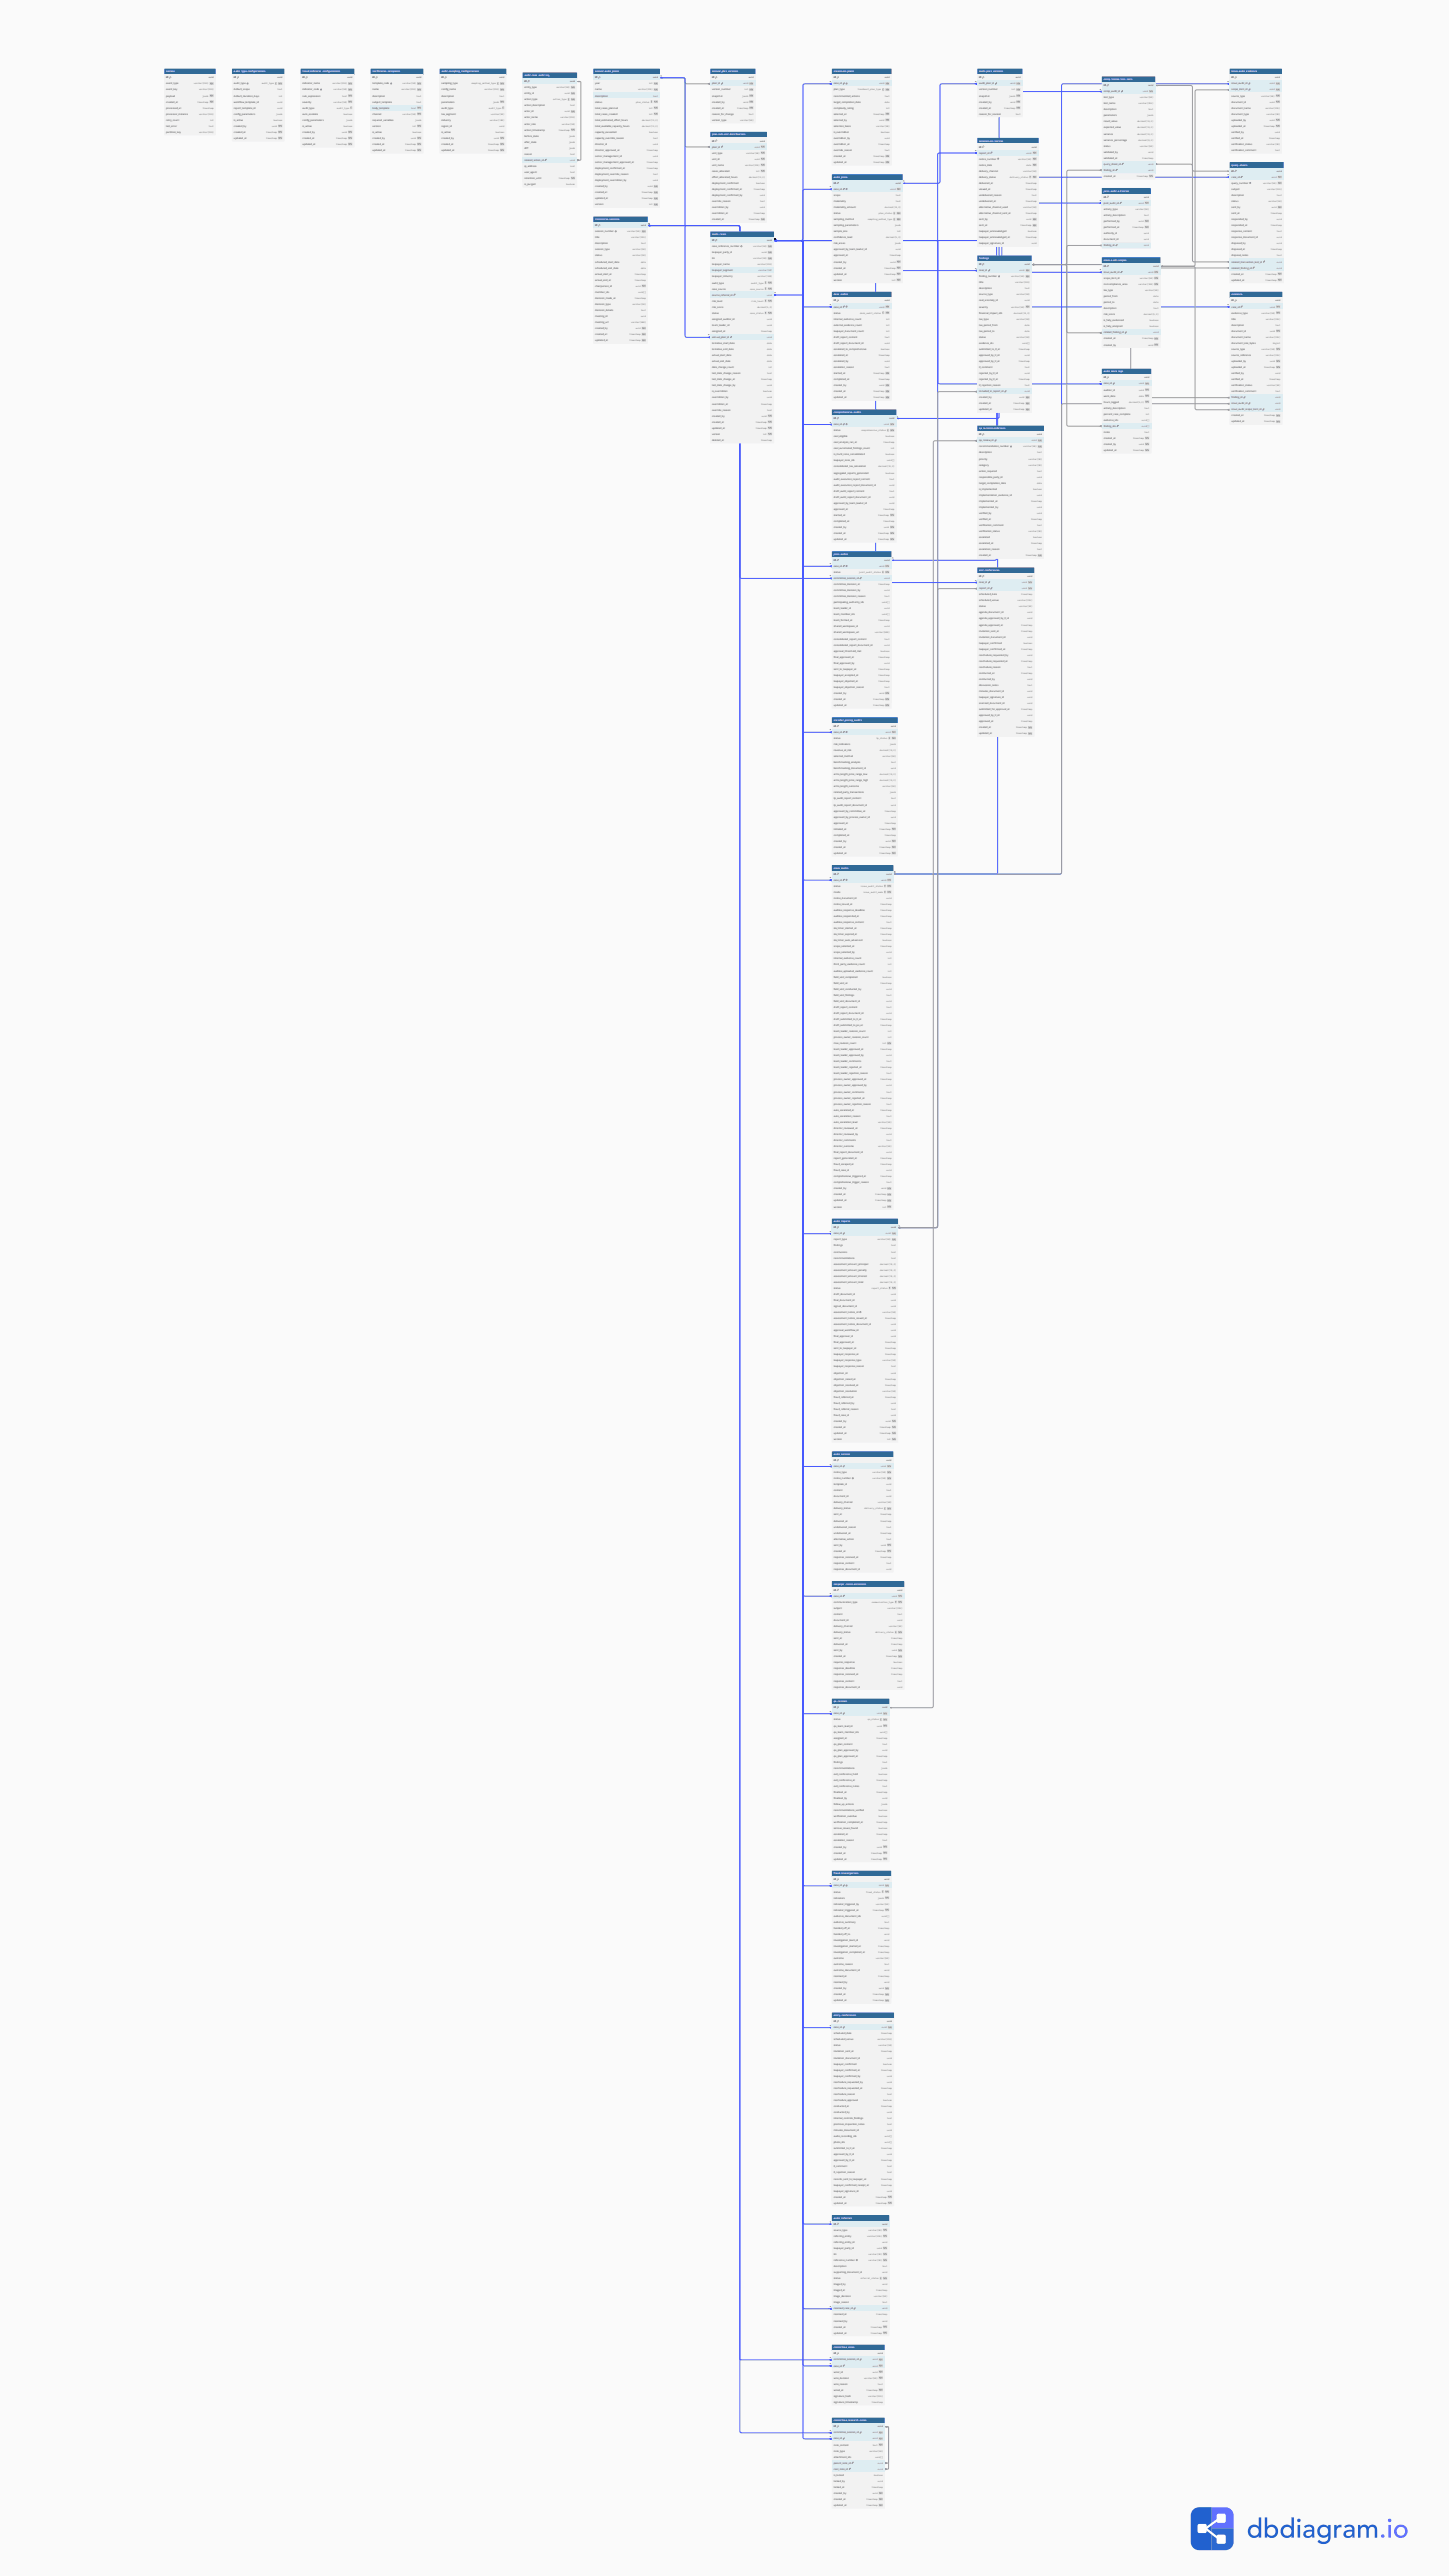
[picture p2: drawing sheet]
<svg xmlns="http://www.w3.org/2000/svg" width="381mm" height="677mm" viewBox="0 0 381 677" stroke-linecap="round" stroke-linejoin="round" font-family="sans-serif">
<defs><g id="words">
<g font-size=".7">
<text x="218.2" y="21.8">*</text>
<text x="256.4" y="21.8">*</text>
<text x="289.2" y="23.8">*</text>
<text x="322.8" y="21.8">*</text>
<text x="256.4" y="40">*</text>
<text x="237.5" y="47.9">1</text>
<text x="322.8" y="46.3">*</text>
<text x="218.2" y="49.5">*</text>
<text x="289.2" y="53.2">*</text>
<text x="170.5" y="59.1">1</text>
<text x="203.7" y="63">1</text>
<text x="256.4" y="70.9">*</text>
<text x="289.2" y="71.4">*</text>
<text x="203.7" y="77.3">*</text>
<text x="218.2" y="80.5">*</text>
<text x="322.8" y="80.5">*</text>
<text x="186.2" y="88.5">*</text>
<text x="289.2" y="100.7">*</text>
<text x="218.2" y="111.4">*</text>
<text x="235.8" y="109.8">1</text>
<text x="218.2" y="148.7">*</text>
<text x="234.5" y="147.1">1</text>
<text x="218.2" y="151.8">*</text>
<text x="256.4" y="152.9">*</text>
<text x="218.2" y="192.3">*</text>
<text x="218.2" y="231.2">*</text>
<text x="235.1" y="229.6">1</text>
<text x="236.3" y="322.6">1</text>
<text x="218.2" y="324.2">*</text>
<text x="218.2" y="385.3">*</text>
<text x="218.2" y="419.5">*</text>
<text x="218.2" y="450.4">*</text>
<text x="218.2" y="495.6">*</text>
<text x="218.2" y="532.9">*</text>
<text x="218.2" y="584.6">1</text>
<text x="218.2" y="606.8">*</text>
<text x="218.2" y="620.2">*</text>
<text x="218.2" y="621.8">*</text>
<text x="218.2" y="639.4">*</text>
<text x="218.2" y="641">*</text>
</g>
<g font-size=".6" fill="#fff">
<text x="43.7" y="19">outbox</text>
<text x="61.5" y="19">audit_type_configurations</text>
<text x="79.5" y="19">fraud_indicator_configurations</text>
<text x="97.9" y="19">notification_templates</text>
<text x="116.1" y="19">audit_sampling_configurations</text>
<text x="137.9" y="20">audit_case_audit_log</text>
<text x="156.5" y="19">annual_audit_plans</text>
<text x="187.2" y="19">annual_plan_versions</text>
<text x="219.2" y="19">treatment_plans</text>
<text x="257.5" y="19">audit_plan_versions</text>
<text x="290.2" y="21.1">comp_transaction_tests</text>
<text x="323.8" y="19">issue_audit_evidence</text>
<text x="187.2" y="35.6">plan_sub_unit_distributions</text>
<text x="257.5" y="37.2">assessment_notices</text>
<text x="219.2" y="46.8">audit_plans</text>
<text x="323.8" y="43.6">query_sheets</text>
<text x="290.2" y="50.4">joint_audit_activities</text>
<text x="156.5" y="57.9">committee_sessions</text>
<text x="187.2" y="61.8">audit_cases</text>
<text x="257.5" y="68.1">findings</text>
<text x="290.2" y="68.6">issue_audit_scopes</text>
<text x="219.2" y="77.7">desk_audits</text>
<text x="323.8" y="77.7">evidence</text>
<text x="290.2" y="97.9">audit_work_logs</text>
<text x="219.2" y="108.6">comprehensive_audits</text>
<text x="257.5" y="112.9">qa_recommendations</text>
<text x="219.2" y="145.9">joint_audits</text>
<text x="257.5" y="150.2">exit_conferences</text>
<text x="219.2" y="189.5">transfer_pricing_audits</text>
<text x="219.2" y="228.4">issue_audits</text>
<text x="219.2" y="321.4">audit_reports</text>
<text x="219.2" y="382.6">audit_notices</text>
<text x="219.2" y="416.7">taxpayer_communications</text>
<text x="219.2" y="447.6">qa_reviews</text>
<text x="219.2" y="492.8">fraud_investigations</text>
<text x="219.2" y="530.1">entry_conferences</text>
<text x="219.2" y="583.4">audit_referrals</text>
<text x="219.2" y="617.5">committee_votes</text>
<text x="219.2" y="636.7">committee_research_notes</text>
</g>
<g font-size=".6" fill="#2c2c2c">
<text x="43.7" y="20.6">id</text>
<text x="61.5" y="20.6">id</text>
<text x="79.5" y="20.6">id</text>
<text x="97.9" y="20.6">id</text>
<text x="116.1" y="20.6">id</text>
<text x="137.9" y="21.6">id</text>
<text x="156.5" y="20.6">id</text>
<text x="187.2" y="20.6">id</text>
<text x="219.2" y="20.6">id</text>
<text x="257.5" y="20.6">id</text>
<text x="290.2" y="22.6">id</text>
<text x="323.8" y="20.6">id</text>
<text x="187.2" y="37.2">id</text>
<text x="257.5" y="38.8">id</text>
<text x="323.8" y="45.2">id</text>
<text x="219.2" y="48.3">id</text>
<text x="290.2" y="52">id</text>
<text x="156.5" y="59.5">id</text>
<text x="187.2" y="63.4">id</text>
<text x="257.5" y="69.7">id</text>
<text x="290.2" y="70.2">id</text>
<text x="219.2" y="79.3">id</text>
<text x="323.8" y="79.3">id</text>
<text x="290.2" y="99.5">id</text>
<text x="219.2" y="110.2">id</text>
<text x="257.5" y="114.5">id</text>
<text x="219.2" y="147.5">id</text>
<text x="257.5" y="151.8">id</text>
<text x="219.2" y="191.1">id</text>
<text x="219.2" y="230">id</text>
<text x="219.2" y="323">id</text>
<text x="219.2" y="384.2">id</text>
<text x="219.2" y="418.3">id</text>
<text x="219.2" y="449.2">id</text>
<text x="219.2" y="494.4">id</text>
<text x="219.2" y="531.7">id</text>
<text x="219.2" y="585">id</text>
<text x="219.2" y="619.1">id</text>
<text x="219.2" y="638.3">id</text>
</g>
<g font-size=".6" fill="#3c3c3c">
<text x="43.7" y="22.2">event_type</text>
<text x="43.7" y="23.8">event_key</text>
<text x="61.5" y="22.2">audit_type</text>
<text x="61.5" y="23.8">default_scope</text>
<text x="79.5" y="22.2">indicator_name</text>
<text x="79.5" y="23.8">indicator_code</text>
<text x="97.9" y="22.2">template_code</text>
<text x="97.9" y="23.8">name</text>
<text x="116.1" y="22.2">sampling_type</text>
<text x="116.1" y="23.8">config_name</text>
<text x="137.9" y="23.2">entity_type</text>
<text x="156.5" y="22.2">year</text>
<text x="156.5" y="23.8">name</text>
<text x="187.2" y="22.2">plan_id</text>
<text x="187.2" y="23.8">version_number</text>
<text x="219.2" y="22.2">case_id</text>
<text x="219.2" y="23.8">plan_type</text>
<text x="257.5" y="22.2">audit_plan_id</text>
<text x="257.5" y="23.8">version_number</text>
<text x="323.8" y="22.2">issue_audit_id</text>
<text x="323.8" y="23.8">scope_item_id</text>
<text x="43.7" y="25.4">payload</text>
<text x="43.7" y="27">created_at</text>
<text x="43.7" y="28.6">processed_at</text>
<text x="61.5" y="25.4">default_duration_days</text>
<text x="61.5" y="27">workflow_template_id</text>
<text x="61.5" y="28.6">report_template_id</text>
<text x="79.5" y="25.4">rule_expression</text>
<text x="79.5" y="27">severity</text>
<text x="79.5" y="28.6">audit_type</text>
<text x="97.9" y="25.4">description</text>
<text x="97.9" y="27">subject_template</text>
<text x="97.9" y="28.6">body_template</text>
<text x="116.1" y="25.4">description</text>
<text x="116.1" y="27">parameters</text>
<text x="116.1" y="28.6">audit_type</text>
<text x="137.9" y="24.8">entity_id</text>
<text x="137.9" y="26.4">action_type</text>
<text x="137.9" y="28">action_description</text>
<text x="137.9" y="29.6">actor_id</text>
<text x="156.5" y="25.4">description</text>
<text x="156.5" y="27">status</text>
<text x="156.5" y="28.6">total_cases_planned</text>
<text x="187.2" y="25.4">snapshot</text>
<text x="187.2" y="27">created_by</text>
<text x="187.2" y="28.6">created_at</text>
<text x="219.2" y="25.4">recommended_actions</text>
<text x="219.2" y="27">target_completion_date</text>
<text x="219.2" y="28.6">complexity_rating</text>
<text x="257.5" y="25.4">snapshot</text>
<text x="257.5" y="27">created_by</text>
<text x="257.5" y="28.6">created_at</text>
<text x="290.2" y="24.2">comp_audit_id</text>
<text x="290.2" y="25.8">test_type</text>
<text x="290.2" y="27.4">test_name</text>
<text x="290.2" y="29">description</text>
<text x="323.8" y="25.4">source_type</text>
<text x="323.8" y="27">document_id</text>
<text x="323.8" y="28.6">document_name</text>
<text x="43.7" y="30.2">processor_instance</text>
<text x="43.7" y="31.7">retry_count</text>
<text x="43.7" y="33.3">last_error</text>
<text x="43.7" y="34.9">partition_key</text>
<text x="61.5" y="30.2">config_parameters</text>
<text x="61.5" y="31.7">is_active</text>
<text x="61.5" y="33.3">created_by</text>
<text x="61.5" y="34.9">created_at</text>
<text x="79.5" y="30.2">auto_escalate</text>
<text x="79.5" y="31.7">config_parameters</text>
<text x="79.5" y="33.3">is_active</text>
<text x="79.5" y="34.9">created_by</text>
<text x="97.9" y="30.2">channel</text>
<text x="97.9" y="31.7">required_variables</text>
<text x="97.9" y="33.3">version</text>
<text x="97.9" y="34.9">is_active</text>
<text x="116.1" y="30.2">tax_segment</text>
<text x="116.1" y="31.7">industry</text>
<text x="116.1" y="33.3">region_id</text>
<text x="116.1" y="34.9">is_active</text>
<text x="137.9" y="31.1">actor_name</text>
<text x="137.9" y="32.7">actor_role</text>
<text x="137.9" y="34.3">action_timestamp</text>
<text x="137.9" y="35.9">before_state</text>
<text x="156.5" y="30.2">total_cases_created</text>
<text x="156.5" y="31.7">total_estimated_effort_hours</text>
<text x="156.5" y="33.3">total_available_capacity_hours</text>
<text x="156.5" y="34.9">capacity_exceeded</text>
<text x="187.2" y="30.2">reason_for_change</text>
<text x="187.2" y="31.7">version_type</text>
<text x="219.2" y="30.2">selected_at</text>
<text x="219.2" y="31.7">selected_by</text>
<text x="219.2" y="33.3">selection_basis</text>
<text x="219.2" y="34.9">is_overridden</text>
<text x="257.5" y="30.2">reason_for_revision</text>
<text x="290.2" y="30.6">parameters</text>
<text x="290.2" y="32.2">result_value</text>
<text x="290.2" y="33.8">expected_value</text>
<text x="290.2" y="35.4">variance</text>
<text x="323.8" y="30.2">document_type</text>
<text x="323.8" y="31.7">uploaded_by</text>
<text x="323.8" y="33.3">uploaded_at</text>
<text x="323.8" y="34.9">verified_by</text>
<text x="61.5" y="36.5">updated_at</text>
<text x="79.5" y="36.5">created_at</text>
<text x="79.5" y="38.1">updated_at</text>
<text x="97.9" y="36.5">created_by</text>
<text x="97.9" y="38.1">created_at</text>
<text x="97.9" y="39.7">updated_at</text>
<text x="116.1" y="36.5">created_by</text>
<text x="116.1" y="38.1">created_at</text>
<text x="116.1" y="39.7">updated_at</text>
<text x="137.9" y="37.5">after_state</text>
<text x="137.9" y="39.1">diff</text>
<text x="137.9" y="40.7">reason</text>
<text x="156.5" y="36.5">capacity_override_reason</text>
<text x="156.5" y="38.1">director_id</text>
<text x="156.5" y="39.7">director_approved_at</text>
<text x="156.5" y="41.3">senior_management_id</text>
<text x="187.2" y="38.8">plan_id</text>
<text x="187.2" y="40.4">unit_type</text>
<text x="187.2" y="42">unit_id</text>
<text x="219.2" y="36.5">overridden_by</text>
<text x="219.2" y="38.1">overridden_at</text>
<text x="219.2" y="39.7">override_reason</text>
<text x="219.2" y="41.3">created_at</text>
<text x="257.5" y="40.4">report_id</text>
<text x="257.5" y="42">notice_number</text>
<text x="290.2" y="37">variance_percentage</text>
<text x="290.2" y="38.6">status</text>
<text x="290.2" y="40.1">validated_by</text>
<text x="290.2" y="41.7">validated_at</text>
<text x="323.8" y="36.5">verified_at</text>
<text x="323.8" y="38.1">verification_status</text>
<text x="323.8" y="39.7">verification_comment</text>
<text x="137.9" y="42.3">related_action_id</text>
<text x="137.9" y="43.9">ip_address</text>
<text x="137.9" y="45.5">user_agent</text>
<text x="137.9" y="47.1">retention_until</text>
<text x="156.5" y="42.9">senior_management_approved_at</text>
<text x="156.5" y="44.5">deployment_confirmed_at</text>
<text x="156.5" y="46.1">deployment_override_reason</text>
<text x="156.5" y="47.7">deployment_overridden_by</text>
<text x="187.2" y="43.6">unit_name</text>
<text x="187.2" y="45.2">cases_allocated</text>
<text x="187.2" y="46.8">effort_allocated_hours</text>
<text x="219.2" y="42.9">updated_at</text>
<text x="257.5" y="43.6">notice_date</text>
<text x="257.5" y="45.2">delivery_channel</text>
<text x="257.5" y="46.8">delivery_status</text>
<text x="290.2" y="43.3">query_sheet_id</text>
<text x="290.2" y="44.9">finding_id</text>
<text x="290.2" y="46.5">created_at</text>
<text x="323.8" y="46.8">case_id</text>
<text x="137.9" y="48.6">is_purged</text>
<text x="156.5" y="49.2">created_by</text>
<text x="156.5" y="50.8">created_at</text>
<text x="156.5" y="52.4">updated_at</text>
<text x="187.2" y="48.3">deployment_confirmed</text>
<text x="187.2" y="49.9">deployment_confirmed_at</text>
<text x="187.2" y="51.5">deployment_confirmed_by</text>
<text x="187.2" y="53.1">override_reason</text>
<text x="219.2" y="49.9">case_id</text>
<text x="219.2" y="51.5">scope</text>
<text x="219.2" y="53.1">materiality</text>
<text x="257.5" y="48.3">delivered_at</text>
<text x="257.5" y="49.9">viewed_at</text>
<text x="257.5" y="51.5">undelivered_reason</text>
<text x="257.5" y="53.1">undelivered_at</text>
<text x="290.2" y="53.6">joint_audit_id</text>
<text x="323.8" y="48.3">query_number</text>
<text x="323.8" y="49.9">subject</text>
<text x="323.8" y="51.5">description</text>
<text x="323.8" y="53.1">status</text>
<text x="156.5" y="54">version</text>
<text x="187.2" y="54.7">overridden_by</text>
<text x="187.2" y="56.3">overridden_at</text>
<text x="187.2" y="57.9">created_at</text>
<text x="219.2" y="54.7">materiality_amount</text>
<text x="219.2" y="56.3">status</text>
<text x="219.2" y="57.9">sampling_method</text>
<text x="219.2" y="59.5">sampling_parameters</text>
<text x="257.5" y="54.7">alternative_channel_used</text>
<text x="257.5" y="56.3">alternative_channel_sent_at</text>
<text x="257.5" y="57.9">sent_by</text>
<text x="257.5" y="59.5">sent_at</text>
<text x="290.2" y="55.2">activity_type</text>
<text x="290.2" y="56.7">activity_description</text>
<text x="290.2" y="58.3">performed_by</text>
<text x="290.2" y="59.9">performed_at</text>
<text x="323.8" y="54.7">sent_by</text>
<text x="323.8" y="56.3">sent_at</text>
<text x="323.8" y="57.9">responded_by</text>
<text x="323.8" y="59.5">responded_at</text>
<text x="156.5" y="61.1">session_number</text>
<text x="156.5" y="62.7">title</text>
<text x="156.5" y="64.3">description</text>
<text x="156.5" y="65.8">session_type</text>
<text x="187.2" y="65">case_reference_number</text>
<text x="219.2" y="61.1">sample_size</text>
<text x="219.2" y="62.7">confidence_level</text>
<text x="219.2" y="64.3">risk_areas</text>
<text x="219.2" y="65.8">approved_by_team_leader_id</text>
<text x="257.5" y="61.1">taxpayer_acknowledged</text>
<text x="257.5" y="62.7">taxpayer_acknowledged_at</text>
<text x="257.5" y="64.3">taxpayer_signature_id</text>
<text x="290.2" y="61.5">authority_id</text>
<text x="290.2" y="63.1">document_id</text>
<text x="290.2" y="64.7">finding_id</text>
<text x="323.8" y="61.1">response_content</text>
<text x="323.8" y="62.7">response_document_id</text>
<text x="323.8" y="64.3">disposed_by</text>
<text x="323.8" y="65.8">disposed_at</text>
<text x="156.5" y="67.4">status</text>
<text x="156.5" y="69">scheduled_start_date</text>
<text x="156.5" y="70.6">scheduled_end_date</text>
<text x="187.2" y="66.6">taxpayer_party_id</text>
<text x="187.2" y="68.2">tin</text>
<text x="187.2" y="69.8">taxpayer_name</text>
<text x="187.2" y="71.4">taxpayer_segment</text>
<text x="219.2" y="67.4">approved_at</text>
<text x="219.2" y="69">created_by</text>
<text x="219.2" y="70.6">created_at</text>
<text x="257.5" y="71.3">case_id</text>
<text x="290.2" y="71.8">issue_audit_id</text>
<text x="323.8" y="67.4">disposal_notes</text>
<text x="323.8" y="69">related_transaction_test_id</text>
<text x="323.8" y="70.6">related_finding_id</text>
<text x="156.5" y="72.2">actual_start_at</text>
<text x="156.5" y="73.8">actual_end_at</text>
<text x="156.5" y="75.4">chairperson_id</text>
<text x="156.5" y="77">member_ids</text>
<text x="187.2" y="73">taxpayer_industry</text>
<text x="187.2" y="74.5">audit_type</text>
<text x="187.2" y="76.1">case_source</text>
<text x="187.2" y="77.7">source_referral_id</text>
<text x="219.2" y="72.2">updated_at</text>
<text x="219.2" y="73.8">version</text>
<text x="257.5" y="72.9">finding_number</text>
<text x="257.5" y="74.5">title</text>
<text x="257.5" y="76.1">description</text>
<text x="257.5" y="77.7">source_type</text>
<text x="290.2" y="73.4">scope_item_id</text>
<text x="290.2" y="74.9">noncompliance_area</text>
<text x="290.2" y="76.5">tax_type</text>
<text x="323.8" y="72.2">created_at</text>
<text x="323.8" y="73.8">updated_at</text>
<text x="156.5" y="78.6">decision_made_at</text>
<text x="156.5" y="80.2">decision_type</text>
<text x="156.5" y="81.8">decision_details</text>
<text x="156.5" y="83.3">meeting_id</text>
<text x="187.2" y="79.3">risk_level</text>
<text x="187.2" y="80.9">risk_score</text>
<text x="187.2" y="82.5">status</text>
<text x="219.2" y="80.9">case_id</text>
<text x="219.2" y="82.5">status</text>
<text x="257.5" y="79.3">caat_anomaly_id</text>
<text x="257.5" y="80.9">severity</text>
<text x="257.5" y="82.5">financial_impact_etb</text>
<text x="290.2" y="78.1">period_from</text>
<text x="290.2" y="79.7">period_to</text>
<text x="290.2" y="81.3">description</text>
<text x="290.2" y="82.9">risk_score</text>
<text x="323.8" y="80.9">case_id</text>
<text x="323.8" y="82.5">evidence_type</text>
<text x="156.5" y="84.9">meeting_url</text>
<text x="156.5" y="86.5">created_by</text>
<text x="156.5" y="88.1">created_at</text>
<text x="156.5" y="89.7">updated_at</text>
<text x="187.2" y="84.1">assigned_auditor_id</text>
<text x="187.2" y="85.7">team_leader_id</text>
<text x="187.2" y="87.3">assigned_at</text>
<text x="187.2" y="88.9">annual_plan_id</text>
<text x="219.2" y="84">internal_evidence_count</text>
<text x="219.2" y="85.6">external_evidence_count</text>
<text x="219.2" y="87.2">taxpayer_document_count</text>
<text x="219.2" y="88.8">draft_report_content</text>
<text x="257.5" y="84">tax_type</text>
<text x="257.5" y="85.6">tax_period_from</text>
<text x="257.5" y="87.2">tax_period_to</text>
<text x="257.5" y="88.8">status</text>
<text x="290.2" y="84.5">is_fully_evidenced</text>
<text x="290.2" y="86.1">is_fully_analyzed</text>
<text x="290.2" y="87.7">related_finding_id</text>
<text x="290.2" y="89.3">created_at</text>
<text x="323.8" y="84">title</text>
<text x="323.8" y="85.6">description</text>
<text x="323.8" y="87.2">document_id</text>
<text x="323.8" y="88.8">document_name</text>
<text x="187.2" y="90.5">tentative_start_date</text>
<text x="187.2" y="92">tentative_end_date</text>
<text x="187.2" y="93.6">actual_start_date</text>
<text x="187.2" y="95.2">actual_end_date</text>
<text x="219.2" y="90.4">draft_report_document_id</text>
<text x="219.2" y="92">escalated_to_comprehensive</text>
<text x="219.2" y="93.6">escalated_at</text>
<text x="219.2" y="95.2">escalated_by</text>
<text x="257.5" y="90.4">evidence_ids</text>
<text x="257.5" y="92">submitted_to_tl_at</text>
<text x="257.5" y="93.6">approved_by_tl_id</text>
<text x="257.5" y="95.2">approved_by_tl_at</text>
<text x="290.2" y="90.9">created_by</text>
<text x="323.8" y="90.4">document_size_bytes</text>
<text x="323.8" y="92">source_type</text>
<text x="323.8" y="93.6">source_reference</text>
<text x="323.8" y="95.2">uploaded_by</text>
<text x="187.2" y="96.8">date_change_count</text>
<text x="187.2" y="98.4">last_date_change_reason</text>
<text x="187.2" y="100">last_date_change_at</text>
<text x="187.2" y="101.6">last_date_change_by</text>
<text x="219.2" y="96.8">escalation_reason</text>
<text x="219.2" y="98.4">started_at</text>
<text x="219.2" y="100">completed_at</text>
<text x="219.2" y="101.5">created_by</text>
<text x="257.5" y="96.8">tl_comment</text>
<text x="257.5" y="98.4">rejected_by_tl_id</text>
<text x="257.5" y="100">rejected_by_tl_at</text>
<text x="257.5" y="101.5">tl_rejection_reason</text>
<text x="290.2" y="101.1">case_id</text>
<text x="323.8" y="96.8">uploaded_at</text>
<text x="323.8" y="98.4">verified_by</text>
<text x="323.8" y="100">verified_at</text>
<text x="323.8" y="101.5">verification_status</text>
<text x="187.2" y="103.2">is_overridden</text>
<text x="187.2" y="104.8">overridden_by</text>
<text x="187.2" y="106.4">overridden_at</text>
<text x="187.2" y="108">override_reason</text>
<text x="219.2" y="103.1">created_at</text>
<text x="219.2" y="104.7">updated_at</text>
<text x="257.5" y="103.1">included_in_report_id</text>
<text x="257.5" y="104.7">created_by</text>
<text x="257.5" y="106.3">created_at</text>
<text x="257.5" y="107.9">updated_at</text>
<text x="290.2" y="102.7">auditor_id</text>
<text x="290.2" y="104.3">work_date</text>
<text x="290.2" y="105.9">hours_logged</text>
<text x="290.2" y="107.5">activity_description</text>
<text x="323.8" y="103.1">verification_comment</text>
<text x="323.8" y="104.7">finding_id</text>
<text x="323.8" y="106.3">issue_audit_id</text>
<text x="323.8" y="107.9">issue_audit_scope_item_id</text>
<text x="187.2" y="109.5">created_by</text>
<text x="187.2" y="111.1">created_at</text>
<text x="187.2" y="112.7">updated_at</text>
<text x="219.2" y="111.8">case_id</text>
<text x="219.2" y="113.4">status</text>
<text x="290.2" y="109">percent_case_complete</text>
<text x="290.2" y="110.6">evidence_ids</text>
<text x="290.2" y="112.2">finding_ids</text>
<text x="290.2" y="113.8">notes</text>
<text x="323.8" y="109.5">created_at</text>
<text x="323.8" y="111.1">updated_at</text>
<text x="187.2" y="114.3">version</text>
<text x="187.2" y="115.9">deleted_at</text>
<text x="219.2" y="115">caat_eligible</text>
<text x="219.2" y="116.6">caat_analysis_ran_at</text>
<text x="219.2" y="118.1">caat_automated_findings_count</text>
<text x="219.2" y="119.7">is_multi_zone_consolidated</text>
<text x="257.5" y="116.1">qa_review_id</text>
<text x="257.5" y="117.6">recommendation_number</text>
<text x="257.5" y="119.2">description</text>
<text x="290.2" y="115.4">created_at</text>
<text x="290.2" y="117">created_by</text>
<text x="290.2" y="118.6">updated_at</text>
<text x="219.2" y="121.3">taxpayer_zone_ids</text>
<text x="219.2" y="122.9">consolidated_tax_calculation</text>
<text x="219.2" y="124.5">segregated_reports_generated</text>
<text x="257.5" y="120.8">priority</text>
<text x="257.5" y="122.4">category</text>
<text x="257.5" y="124">action_required</text>
<text x="257.5" y="125.6">responsible_party_id</text>
<text x="219.2" y="126.1">audit_execution_report_content</text>
<text x="219.2" y="127.7">audit_execution_report_document_id</text>
<text x="219.2" y="129.3">draft_audit_report_content</text>
<text x="219.2" y="130.9">draft_audit_report_document_id</text>
<text x="257.5" y="127.2">target_completion_date</text>
<text x="257.5" y="128.8">is_implemented</text>
<text x="257.5" y="130.4">implementation_evidence_id</text>
<text x="257.5" y="132">implemented_at</text>
<text x="219.2" y="132.5">approved_by_team_leader_id</text>
<text x="219.2" y="134.1">approved_at</text>
<text x="219.2" y="135.6">started_at</text>
<text x="219.2" y="137.2">completed_at</text>
<text x="257.5" y="133.6">implemented_by</text>
<text x="257.5" y="135.1">verified_by</text>
<text x="257.5" y="136.7">verified_at</text>
<text x="219.2" y="138.8">created_by</text>
<text x="219.2" y="140.4">created_at</text>
<text x="219.2" y="142">updated_at</text>
<text x="257.5" y="138.3">verification_comment</text>
<text x="257.5" y="139.9">verification_status</text>
<text x="257.5" y="141.5">escalated</text>
<text x="257.5" y="143.1">escalated_at</text>
<text x="219.2" y="149.1">case_id</text>
<text x="257.5" y="144.7">escalation_reason</text>
<text x="257.5" y="146.3">created_at</text>
<text x="219.2" y="150.7">status</text>
<text x="219.2" y="152.3">committee_session_id</text>
<text x="219.2" y="153.8">committee_decision_at</text>
<text x="219.2" y="155.4">committee_decision_by</text>
<text x="257.5" y="153.3">case_id</text>
<text x="257.5" y="154.9">report_id</text>
<text x="219.2" y="157">committee_decision_reason</text>
<text x="219.2" y="158.6">participating_authority_ids</text>
<text x="219.2" y="160.2">team_leader_id</text>
<text x="219.2" y="161.8">team_member_ids</text>
<text x="257.5" y="156.5">scheduled_date</text>
<text x="257.5" y="158.1">scheduled_venue</text>
<text x="257.5" y="159.7">status</text>
<text x="257.5" y="161.3">agenda_document_id</text>
<text x="219.2" y="163.4">team_formed_at</text>
<text x="219.2" y="165">shared_workspace_id</text>
<text x="219.2" y="166.6">shared_workspace_url</text>
<text x="257.5" y="162.9">agenda_approved_by_tl_id</text>
<text x="257.5" y="164.5">agenda_approved_at</text>
<text x="257.5" y="166.1">invitation_sent_at</text>
<text x="257.5" y="167.7">invitation_document_id</text>
<text x="219.2" y="168.2">consolidated_report_content</text>
<text x="219.2" y="169.7">consolidated_report_document_id</text>
<text x="219.2" y="171.3">approval_threshold_met</text>
<text x="219.2" y="172.9">final_approved_at</text>
<text x="257.5" y="169.3">taxpayer_confirmed</text>
<text x="257.5" y="170.8">taxpayer_confirmed_at</text>
<text x="257.5" y="172.4">reschedule_requested_by</text>
<text x="219.2" y="174.5">final_approved_by</text>
<text x="219.2" y="176.1">sent_to_taxpayer_at</text>
<text x="219.2" y="177.7">taxpayer_accepted_at</text>
<text x="219.2" y="179.3">taxpayer_objected_at</text>
<text x="257.5" y="174">reschedule_requested_at</text>
<text x="257.5" y="175.6">reschedule_reason</text>
<text x="257.5" y="177.2">conducted_at</text>
<text x="257.5" y="178.8">conducted_by</text>
<text x="219.2" y="180.9">taxpayer_objection_reason</text>
<text x="219.2" y="182.5">created_by</text>
<text x="219.2" y="184.1">created_at</text>
<text x="219.2" y="185.7">updated_at</text>
<text x="257.5" y="180.4">discussion_notes</text>
<text x="257.5" y="182">minutes_document_id</text>
<text x="257.5" y="183.6">taxpayer_signature_id</text>
<text x="257.5" y="185.2">scanned_document_id</text>
<text x="257.5" y="186.8">submitted_for_approval_at</text>
<text x="257.5" y="188.3">approved_by_tl_id</text>
<text x="257.5" y="189.9">approved_at</text>
<text x="257.5" y="191.5">created_at</text>
<text x="219.2" y="192.7">case_id</text>
<text x="219.2" y="194.3">status</text>
<text x="219.2" y="195.9">risk_indicators</text>
<text x="219.2" y="197.5">revenue_at_risk</text>
<text x="257.5" y="193.1">updated_at</text>
<text x="219.2" y="199.1">selected_method</text>
<text x="219.2" y="200.7">benchmarking_analysis</text>
<text x="219.2" y="202.3">benchmarking_document_id</text>
<text x="219.2" y="203.9">arms_length_price_range_low</text>
<text x="219.2" y="205.4">arms_length_price_range_high</text>
<text x="219.2" y="207">arms_length_outcome</text>
<text x="219.2" y="208.6">related_party_transactions</text>
<text x="219.2" y="210.2">tp_audit_report_content</text>
<text x="219.2" y="211.8">tp_audit_report_document_id</text>
<text x="219.2" y="213.4">approved_by_committee_at</text>
<text x="219.2" y="215">approved_by_process_owner_id</text>
<text x="219.2" y="216.6">approved_at</text>
<text x="219.2" y="218.2">initiated_at</text>
<text x="219.2" y="219.8">completed_at</text>
<text x="219.2" y="221.4">created_by</text>
<text x="219.2" y="222.9">created_at</text>
<text x="219.2" y="224.5">updated_at</text>
<text x="219.2" y="231.6">case_id</text>
<text x="219.2" y="233.2">status</text>
<text x="219.2" y="234.8">mode</text>
<text x="219.2" y="236.4">notice_document_id</text>
<text x="219.2" y="238">notice_issued_at</text>
<text x="219.2" y="239.5">auditee_response_deadline</text>
<text x="219.2" y="241.1">auditee_responded_at</text>
<text x="219.2" y="242.7">auditee_response_content</text>
<text x="219.2" y="244.3">sla_timer_started_at</text>
<text x="219.2" y="245.9">sla_timer_expired_at</text>
<text x="219.2" y="247.5">sla_timer_auto_advanced</text>
<text x="219.2" y="249.1">scope_selected_at</text>
<text x="219.2" y="250.7">scope_selected_by</text>
<text x="219.2" y="252.3">internal_evidence_count</text>
<text x="219.2" y="253.9">third_party_evidence_count</text>
<text x="219.2" y="255.5">auditee_uploaded_evidence_count</text>
<text x="219.2" y="257">field_visit_completed</text>
<text x="219.2" y="258.6">field_visit_at</text>
<text x="219.2" y="260.2">field_visit_conducted_by</text>
<text x="219.2" y="261.8">field_visit_findings</text>
<text x="219.2" y="263.4">field_visit_document_id</text>
<text x="219.2" y="265">draft_report_content</text>
<text x="219.2" y="266.6">draft_report_document_id</text>
<text x="219.2" y="268.2">draft_submitted_to_tl_at</text>
<text x="219.2" y="269.8">draft_submitted_to_po_at</text>
<text x="219.2" y="271.4">team_leader_revision_count</text>
<text x="219.2" y="273">process_owner_revision_count</text>
<text x="219.2" y="274.5">max_revision_count</text>
<text x="219.2" y="276.1">team_leader_approved_at</text>
<text x="219.2" y="277.7">team_leader_approved_by</text>
<text x="219.2" y="279.3">team_leader_comments</text>
<text x="219.2" y="280.9">team_leader_rejected_at</text>
<text x="219.2" y="282.5">team_leader_rejection_reason</text>
<text x="219.2" y="284.1">process_owner_approved_at</text>
<text x="219.2" y="285.7">process_owner_approved_by</text>
<text x="219.2" y="287.3">process_owner_comments</text>
<text x="219.2" y="288.9">process_owner_rejected_at</text>
<text x="219.2" y="290.5">process_owner_rejection_reason</text>
<text x="219.2" y="292">auto_escalated_at</text>
<text x="219.2" y="293.6">auto_escalation_reason</text>
<text x="219.2" y="295.2">auto_escalation_level</text>
<text x="219.2" y="296.8">director_reviewed_at</text>
<text x="219.2" y="298.4">director_reviewed_by</text>
<text x="219.2" y="300">director_comments</text>
<text x="219.2" y="301.6">director_outcome</text>
<text x="219.2" y="303.2">final_report_document_id</text>
<text x="219.2" y="304.8">report_generated_at</text>
<text x="219.2" y="306.4">fraud_escaped_at</text>
<text x="219.2" y="308">fraud_case_id</text>
<text x="219.2" y="309.5">comprehensive_triggered_at</text>
<text x="219.2" y="311.1">comprehensive_trigger_reason</text>
<text x="219.2" y="312.7">created_by</text>
<text x="219.2" y="314.3">created_at</text>
<text x="219.2" y="315.9">updated_at</text>
<text x="219.2" y="317.5">version</text>
<text x="219.2" y="324.6">case_id</text>
<text x="219.2" y="326.2">report_type</text>
<text x="219.2" y="327.7">findings</text>
<text x="219.2" y="329.3">conclusions</text>
<text x="219.2" y="330.9">recommendations</text>
<text x="219.2" y="332.5">assessment_amount_principal</text>
<text x="219.2" y="334.1">assessment_amount_penalty</text>
<text x="219.2" y="335.7">assessment_amount_interest</text>
<text x="219.2" y="337.3">assessment_amount_total</text>
<text x="219.2" y="338.9">status</text>
<text x="219.2" y="340.5">draft_document_id</text>
<text x="219.2" y="342.1">final_document_id</text>
<text x="219.2" y="343.7">signed_document_id</text>
<text x="219.2" y="345.2">assessment_notice_id</text>
<text x="219.2" y="346.8">assessment_notice_issued_at</text>
<text x="219.2" y="348.4">assessment_notice_document_id</text>
<text x="219.2" y="350">approval_workflow_id</text>
<text x="219.2" y="351.6">final_approver_id</text>
<text x="219.2" y="353.2">final_approved_at</text>
<text x="219.2" y="354.8">sent_to_taxpayer_at</text>
<text x="219.2" y="356.4">taxpayer_response_at</text>
<text x="219.2" y="358">taxpayer_response_type</text>
<text x="219.2" y="359.6">taxpayer_response_reason</text>
<text x="219.2" y="361.2">objection_id</text>
<text x="219.2" y="362.7">objection_raised_at</text>
<text x="219.2" y="364.3">objection_resolved_at</text>
<text x="219.2" y="365.9">objection_resolution</text>
<text x="219.2" y="367.5">fraud_referred_at</text>
<text x="219.2" y="369.1">fraud_referred_by</text>
<text x="219.2" y="370.7">fraud_referral_reason</text>
<text x="219.2" y="372.3">fraud_case_id</text>
<text x="219.2" y="373.9">created_by</text>
<text x="219.2" y="375.5">created_at</text>
<text x="219.2" y="377.1">updated_at</text>
<text x="219.2" y="378.6">version</text>
<text x="219.2" y="385.8">case_id</text>
<text x="219.2" y="387.3">notice_type</text>
<text x="219.2" y="388.9">notice_number</text>
<text x="219.2" y="390.5">template_id</text>
<text x="219.2" y="392.1">content</text>
<text x="219.2" y="393.7">document_id</text>
<text x="219.2" y="395.3">delivery_channel</text>
<text x="219.2" y="396.9">delivery_status</text>
<text x="219.2" y="398.5">sent_at</text>
<text x="219.2" y="400.1">delivered_at</text>
<text x="219.2" y="401.7">undelivered_reason</text>
<text x="219.2" y="403.3">undelivered_at</text>
<text x="219.2" y="404.8">alternative_action</text>
<text x="219.2" y="406.4">sent_by</text>
<text x="219.2" y="408">created_at</text>
<text x="219.2" y="409.6">response_received_at</text>
<text x="219.2" y="411.2">response_content</text>
<text x="219.2" y="412.8">response_document_id</text>
<text x="219.2" y="419.9">case_id</text>
<text x="219.2" y="421.5">communication_type</text>
<text x="219.2" y="423">subject</text>
<text x="219.2" y="424.6">content</text>
<text x="219.2" y="426.2">document_id</text>
<text x="219.2" y="427.8">delivery_channel</text>
<text x="219.2" y="429.4">delivery_status</text>
<text x="219.2" y="431">sent_at</text>
<text x="219.2" y="432.6">delivered_at</text>
<text x="219.2" y="434.2">sent_by</text>
<text x="219.2" y="435.8">created_at</text>
<text x="219.2" y="437.4">requires_response</text>
<text x="219.2" y="439">response_deadline</text>
<text x="219.2" y="440.5">response_received_at</text>
<text x="219.2" y="442.1">response_content</text>
<text x="219.2" y="443.7">response_document_id</text>
<text x="219.2" y="450.8">case_id</text>
<text x="219.2" y="452.4">status</text>
<text x="219.2" y="454">qa_team_lead_id</text>
<text x="219.2" y="455.6">qa_team_member_ids</text>
<text x="219.2" y="457.1">assigned_at</text>
<text x="219.2" y="458.7">qa_plan_content</text>
<text x="219.2" y="460.3">qa_plan_approved_by</text>
<text x="219.2" y="461.9">qa_plan_approved_at</text>
<text x="219.2" y="463.5">findings</text>
<text x="219.2" y="465.1">recommendations</text>
<text x="219.2" y="466.7">exit_conference_held</text>
<text x="219.2" y="468.3">exit_conference_at</text>
<text x="219.2" y="469.9">exit_conference_notes</text>
<text x="219.2" y="471.5">finalized_at</text>
<text x="219.2" y="473.1">finalized_by</text>
<text x="219.2" y="474.6">follow_up_actions</text>
<text x="219.2" y="476.2">recommendations_verified</text>
<text x="219.2" y="477.8">verification_overdue</text>
<text x="219.2" y="479.4">verification_completed_at</text>
<text x="219.2" y="481">serious_issues_found</text>
<text x="219.2" y="482.6">escalated_at</text>
<text x="219.2" y="484.2">escalation_reason</text>
<text x="219.2" y="485.8">created_by</text>
<text x="219.2" y="487.4">created_at</text>
<text x="219.2" y="489">updated_at</text>
<text x="219.2" y="496">case_id</text>
<text x="219.2" y="497.6">status</text>
<text x="219.2" y="499.2">indicators</text>
<text x="219.2" y="500.8">indicator_triggered_by</text>
<text x="219.2" y="502.4">indicator_triggered_at</text>
<text x="219.2" y="504">evidence_document_ids</text>
<text x="219.2" y="505.6">evidence_summary</text>
<text x="219.2" y="507.2">handed_off_at</text>
<text x="219.2" y="508.8">handed_off_to</text>
<text x="219.2" y="510.3">investigation_team_id</text>
<text x="219.2" y="511.9">investigation_started_at</text>
<text x="219.2" y="513.5">investigation_completed_at</text>
<text x="219.2" y="515.1">outcome</text>
<text x="219.2" y="516.7">outcome_reason</text>
<text x="219.2" y="518.3">outcome_document_id</text>
<text x="219.2" y="519.9">resolved_at</text>
<text x="219.2" y="521.5">resolved_by</text>
<text x="219.2" y="523.1">created_by</text>
<text x="219.2" y="524.7">created_at</text>
<text x="219.2" y="526.3">updated_at</text>
<text x="219.2" y="533.3">case_id</text>
<text x="219.2" y="534.9">scheduled_date</text>
<text x="219.2" y="536.5">scheduled_venue</text>
<text x="219.2" y="538.1">status</text>
<text x="219.2" y="539.7">invitation_sent_at</text>
<text x="219.2" y="541.3">invitation_document_id</text>
<text x="219.2" y="542.9">taxpayer_confirmed</text>
<text x="219.2" y="544.4">taxpayer_confirmed_at</text>
<text x="219.2" y="546">taxpayer_confirmed_by</text>
<text x="219.2" y="547.6">reschedule_requested_by</text>
<text x="219.2" y="549.2">reschedule_requested_at</text>
<text x="219.2" y="550.8">reschedule_reason</text>
<text x="219.2" y="552.4">reschedule_approved</text>
<text x="219.2" y="554">conducted_at</text>
<text x="219.2" y="555.6">conducted_by</text>
<text x="219.2" y="557.2">internal_controls_findings</text>
<text x="219.2" y="558.8">premises_inspection_notes</text>
<text x="219.2" y="560.4">minutes_document_id</text>
<text x="219.2" y="561.9">audio_recording_ids</text>
<text x="219.2" y="563.5">photo_ids</text>
<text x="219.2" y="565.1">submitted_to_tl_at</text>
<text x="219.2" y="566.7">approved_by_tl_id</text>
<text x="219.2" y="568.3">approved_by_tl_at</text>
<text x="219.2" y="569.9">tl_comment</text>
<text x="219.2" y="571.5">tl_rejection_reason</text>
<text x="219.2" y="573.1">records_sent_to_taxpayer_at</text>
<text x="219.2" y="574.7">taxpayer_confirmed_receipt_at</text>
<text x="219.2" y="576.3">taxpayer_signature_id</text>
<text x="219.2" y="577.9">created_at</text>
<text x="219.2" y="579.4">updated_at</text>
<text x="219.2" y="586.6">source_type</text>
<text x="219.2" y="588.1">referring_entity</text>
<text x="219.2" y="589.7">referring_entity_id</text>
<text x="219.2" y="591.3">taxpayer_party_id</text>
<text x="219.2" y="592.9">tin</text>
<text x="219.2" y="594.5">reference_number</text>
<text x="219.2" y="596.1">description</text>
<text x="219.2" y="597.7">supporting_document_id</text>
<text x="219.2" y="599.3">status</text>
<text x="219.2" y="600.9">triaged_by</text>
<text x="219.2" y="602.5">triaged_at</text>
<text x="219.2" y="604.1">triage_decision</text>
<text x="219.2" y="605.6">triage_reason</text>
<text x="219.2" y="607.2">resolved_case_id</text>
<text x="219.2" y="608.8">resolved_at</text>
<text x="219.2" y="610.4">resolved_by</text>
<text x="219.2" y="612">created_at</text>
<text x="219.2" y="613.6">updated_at</text>
<text x="219.2" y="620.7">committee_session_id</text>
<text x="219.2" y="622.2">case_id</text>
<text x="219.2" y="623.8">voter_id</text>
<text x="219.2" y="625.4">vote_decision</text>
<text x="219.2" y="627">vote_reason</text>
<text x="219.2" y="628.6">voted_at</text>
<text x="219.2" y="630.2">signature_hash</text>
<text x="219.2" y="631.8">signature_timestamp</text>
<text x="219.2" y="639.8">committee_session_id</text>
<text x="219.2" y="641.4">case_id</text>
<text x="219.2" y="643">note_content</text>
<text x="219.2" y="644.6">note_type</text>
<text x="219.2" y="646.2">attachment_ids</text>
<text x="219.2" y="647.8">parent_note_id</text>
<text x="219.2" y="649.4">root_note_id</text>
<text x="219.2" y="651">is_locked</text>
<text x="219.2" y="652.6">locked_by</text>
<text x="219.2" y="654.2">locked_at</text>
<text x="219.2" y="655.8">created_by</text>
<text x="219.2" y="657.3">created_at</text>
<text x="219.2" y="658.9">updated_at</text>
</g>
<g font-size=".6" fill="#6a6a6a">
<text x="51" y="22.2">varchar(255)</text>
<text x="52.3" y="23.8">varchar(255)</text>
<text x="54.9" y="20.6">uuid</text>
<text x="68.8" y="22.2">audit_type</text>
<text x="73" y="20.6">uuid</text>
<text x="73" y="23.8">text</text>
<text x="87.4" y="22.2">varchar(255)</text>
<text x="87.7" y="23.8">varchar(50)</text>
<text x="91.4" y="20.6">uuid</text>
<text x="105.6" y="23.8">varchar(255)</text>
<text x="105.9" y="22.2">varchar(50)</text>
<text x="109.5" y="20.6">uuid</text>
<text x="123.9" y="22.2">sampling_method_type</text>
<text x="127.4" y="23.8">varchar(255)</text>
<text x="131.3" y="20.6">uuid</text>
<text x="146.3" y="23.2">varchar(50)</text>
<text x="149.9" y="21.6">uuid</text>
<text x="167.8" y="23.8">varchar(255)</text>
<text x="170.7" y="22.2">int</text>
<text x="171.7" y="20.6">uuid</text>
<text x="195.5" y="22.2">uuid</text>
<text x="195.8" y="23.8">int</text>
<text x="196.9" y="20.6">uuid</text>
<text x="225.6" y="23.8">treatment_plan_type</text>
<text x="231.3" y="22.2">uuid</text>
<text x="232.6" y="20.6">uuid</text>
<text x="265.7" y="22.2">uuid</text>
<text x="266" y="23.8">int</text>
<text x="267.1" y="20.6">uuid</text>
<text x="302" y="22.6">uuid</text>
<text x="333.9" y="22.2">uuid</text>
<text x="333.9" y="23.8">uuid</text>
<text x="335.3" y="20.6">uuid</text>
<text x="51.9" y="27">timestamp</text>
<text x="53.2" y="25.4">jsonb</text>
<text x="53.3" y="28.6">timestamp</text>
<text x="73" y="27">uuid</text>
<text x="73" y="28.6">uuid</text>
<text x="73.3" y="25.4">int</text>
<text x="87.7" y="27">varchar(50)</text>
<text x="88.6" y="28.6">audit_type</text>
<text x="90" y="25.4">text</text>
<text x="108.1" y="28.6">text</text>
<text x="109.5" y="25.4">text</text>
<text x="109.5" y="27">text</text>
<text x="128.6" y="28.6">audit_type</text>
<text x="129.6" y="27">jsonb</text>
<text x="131.3" y="25.4">text</text>
<text x="145.4" y="26.4">action_type</text>
<text x="148.6" y="24.8">uuid</text>
<text x="148.6" y="29.6">uuid</text>
<text x="149.9" y="28">text</text>
<text x="167.2" y="27">plan_status</text>
<text x="170.7" y="28.6">int</text>
<text x="171.7" y="25.4">text</text>
<text x="193.9" y="28.6">timestamp</text>
<text x="195.2" y="25.4">jsonb</text>
<text x="195.5" y="27">uuid</text>
<text x="232.6" y="25.4">text</text>
<text x="232.6" y="27">date</text>
<text x="233" y="28.6">int</text>
<text x="264.1" y="28.6">timestamp</text>
<text x="265.4" y="25.4">jsonb</text>
<text x="265.7" y="27">uuid</text>
<text x="299.4" y="27.4">varchar(255)</text>
<text x="299.7" y="25.8">varchar(50)</text>
<text x="300.6" y="24.2">uuid</text>
<text x="302" y="29">text</text>
<text x="331.6" y="25.4">varchar(50)</text>
<text x="332.7" y="28.6">varchar(255)</text>
<text x="333.9" y="27">uuid</text>
<text x="52.3" y="30.2">varchar(255)</text>
<text x="52.3" y="34.9">varchar(255)</text>
<text x="54.9" y="33.3">text</text>
<text x="55.3" y="31.7">int</text>
<text x="70" y="34.9">timestamp</text>
<text x="71.6" y="33.3">uuid</text>
<text x="72" y="31.7">boolean</text>
<text x="72.7" y="30.2">jsonb</text>
<text x="90" y="34.9">uuid</text>
<text x="90.4" y="30.2">boolean</text>
<text x="90.4" y="33.3">boolean</text>
<text x="91.1" y="31.7">jsonb</text>
<text x="105.9" y="30.2">varchar(50)</text>
<text x="108.5" y="33.3">int</text>
<text x="108.6" y="34.9">boolean</text>
<text x="109.2" y="31.7">jsonb</text>
<text x="128.8" y="31.7">varchar(100)</text>
<text x="129.1" y="30.2">varchar(50)</text>
<text x="130.4" y="34.9">boolean</text>
<text x="131.3" y="33.3">uuid</text>
<text x="146.9" y="34.3">timestamp</text>
<text x="147.4" y="31.1">varchar(255)</text>
<text x="147.7" y="32.7">varchar(50)</text>
<text x="149.6" y="35.9">jsonb</text>
<text x="168.8" y="31.7">decimal(12,2)</text>
<text x="168.8" y="33.3">decimal(12,2)</text>
<text x="170.7" y="30.2">int</text>
<text x="170.8" y="34.9">boolean</text>
<text x="194.6" y="31.7">varchar(50)</text>
<text x="196.9" y="30.2">text</text>
<text x="229.6" y="30.2">timestamp</text>
<text x="230.4" y="33.3">varchar(50)</text>
<text x="231.3" y="31.7">uuid</text>
<text x="231.7" y="34.9">boolean</text>
<text x="267.1" y="30.2">text</text>
<text x="299.1" y="32.2">decimal(18,2)</text>
<text x="299.1" y="33.8">decimal(18,2)</text>
<text x="299.1" y="35.4">decimal(18,2)</text>
<text x="301.6" y="30.6">jsonb</text>
<text x="332.3" y="33.3">timestamp</text>
<text x="333" y="30.2">varchar(50)</text>
<text x="333.9" y="31.7">uuid</text>
<text x="335.3" y="34.9">uuid</text>
<text x="70" y="36.5">timestamp</text>
<text x="88.4" y="36.5">timestamp</text>
<text x="88.4" y="38.1">timestamp</text>
<text x="106.5" y="38.1">timestamp</text>
<text x="106.5" y="39.7">timestamp</text>
<text x="108.1" y="36.5">uuid</text>
<text x="128.3" y="38.1">timestamp</text>
<text x="128.3" y="39.7">timestamp</text>
<text x="130" y="36.5">uuid</text>
<text x="149.6" y="37.5">jsonb</text>
<text x="149.6" y="39.1">jsonb</text>
<text x="149.9" y="40.7">text</text>
<text x="170.1" y="39.7">timestamp</text>
<text x="171.7" y="36.5">text</text>
<text x="171.7" y="38.1">uuid</text>
<text x="171.7" y="41.3">uuid</text>
<text x="196.2" y="40.4">varchar(50)</text>
<text x="198.5" y="38.8">uuid</text>
<text x="198.5" y="42">uuid</text>
<text x="199.9" y="37.2">uuid</text>
<text x="229.6" y="41.3">timestamp</text>
<text x="231" y="38.1">timestamp</text>
<text x="232.6" y="36.5">uuid</text>
<text x="232.6" y="39.7">text</text>
<text x="267.7" y="42">varchar(50)</text>
<text x="269.9" y="40.4">uuid</text>
<text x="271.3" y="38.8">uuid</text>
<text x="299.4" y="37">decimal(8,2)</text>
<text x="299.7" y="38.6">varchar(50)</text>
<text x="300.4" y="41.7">timestamp</text>
<text x="302" y="40.1">uuid</text>
<text x="333" y="38.1">varchar(50)</text>
<text x="333.7" y="36.5">timestamp</text>
<text x="335.3" y="39.7">text</text>
<text x="146.9" y="47.1">timestamp</text>
<text x="149.9" y="42.3">uuid</text>
<text x="149.9" y="43.9">inet</text>
<text x="149.9" y="45.5">text</text>
<text x="170.1" y="42.9">timestamp</text>
<text x="170.1" y="44.5">timestamp</text>
<text x="171.7" y="46.1">text</text>
<text x="171.7" y="47.7">uuid</text>
<text x="195.9" y="43.6">varchar(255)</text>
<text x="197" y="46.8">decimal(12,2)</text>
<text x="198.8" y="45.2">int</text>
<text x="229.6" y="42.9">timestamp</text>
<text x="265.5" y="46.8">delivery_status</text>
<text x="269.1" y="45.2">varchar(50)</text>
<text x="269.9" y="43.6">date</text>
<text x="299" y="46.5">timestamp</text>
<text x="302" y="43.3">uuid</text>
<text x="302" y="44.9">uuid</text>
<text x="334.4" y="46.8">uuid</text>
<text x="335.8" y="45.2">uuid</text>
<text x="149" y="48.6">boolean</text>
<text x="168.7" y="50.8">timestamp</text>
<text x="168.7" y="52.4">timestamp</text>
<text x="170.3" y="49.2">uuid</text>
<text x="198.3" y="49.9">timestamp</text>
<text x="198.9" y="48.3">boolean</text>
<text x="199.9" y="51.5">uuid</text>
<text x="199.9" y="53.1">text</text>
<text x="234.2" y="49.9">uuid</text>
<text x="235.6" y="48.3">uuid</text>
<text x="235.6" y="51.5">text</text>
<text x="235.6" y="53.1">text</text>
<text x="269.7" y="48.3">timestamp</text>
<text x="269.7" y="49.9">timestamp</text>
<text x="269.7" y="53.1">timestamp</text>
<text x="271.3" y="51.5">text</text>
<text x="299.4" y="53.6">uuid</text>
<text x="300.8" y="52">uuid</text>
<text x="332.1" y="48.3">varchar(50)</text>
<text x="333.2" y="49.9">varchar(255)</text>
<text x="333.5" y="53.1">varchar(50)</text>
<text x="335.8" y="51.5">text</text>
<text x="168.5" y="59.5">uuid</text>
<text x="170.7" y="54">int</text>
<text x="196.9" y="57.9">timestamp</text>
<text x="198.3" y="56.3">timestamp</text>
<text x="199.9" y="54.7">uuid</text>
<text x="228.2" y="57.9">sampling_method_type</text>
<text x="231.1" y="56.3">plan_status</text>
<text x="232.7" y="54.7">decimal(18,2)</text>
<text x="235.3" y="59.5">jsonb</text>
<text x="268.3" y="59.5">timestamp</text>
<text x="269.1" y="54.7">varchar(50)</text>
<text x="269.7" y="56.3">timestamp</text>
<text x="269.9" y="57.9">uuid</text>
<text x="297.8" y="59.9">timestamp</text>
<text x="298.6" y="55.2">varchar(50)</text>
<text x="299.4" y="58.3">uuid</text>
<text x="300.8" y="56.7">text</text>
<text x="334.2" y="56.3">timestamp</text>
<text x="334.2" y="59.5">timestamp</text>
<text x="334.4" y="54.7">uuid</text>
<text x="335.8" y="57.9">uuid</text>
<text x="164.9" y="61.1">varchar(50)</text>
<text x="166" y="62.7">varchar(255)</text>
<text x="166.3" y="65.8">varchar(50)</text>
<text x="168.5" y="64.3">text</text>
<text x="198.1" y="65">varchar(50)</text>
<text x="201.7" y="63.4">uuid</text>
<text x="233" y="62.7">decimal(5,2)</text>
<text x="235.3" y="64.3">jsonb</text>
<text x="235.6" y="65.8">uuid</text>
<text x="235.9" y="61.1">int</text>
<text x="269.7" y="62.7">timestamp</text>
<text x="270.4" y="61.1">boolean</text>
<text x="271.3" y="64.3">uuid</text>
<text x="300.8" y="61.5">uuid</text>
<text x="300.8" y="63.1">uuid</text>
<text x="300.8" y="64.7">uuid</text>
<text x="334.2" y="65.8">timestamp</text>
<text x="335.8" y="61.1">text</text>
<text x="335.8" y="62.7">uuid</text>
<text x="335.8" y="64.3">uuid</text>
<text x="166.3" y="67.4">varchar(50)</text>
<text x="168.5" y="69">date</text>
<text x="168.5" y="70.6">date</text>
<text x="198.1" y="68.2">varchar(20)</text>
<text x="199.1" y="69.8">varchar(255)</text>
<text x="199.5" y="71.4">varchar(50)</text>
<text x="200.3" y="66.6">uuid</text>
<text x="232.6" y="70.6">timestamp</text>
<text x="234" y="67.4">timestamp</text>
<text x="234.2" y="69">uuid</text>
<text x="268.1" y="71.3">uuid</text>
<text x="269.5" y="69.7">uuid</text>
<text x="302" y="71.8">uuid</text>
<text x="303.3" y="70.2">uuid</text>
<text x="335.8" y="67.4">text</text>
<text x="335.8" y="69">uuid</text>
<text x="335.8" y="70.6">uuid</text>
<text x="166.9" y="72.2">timestamp</text>
<text x="166.9" y="73.8">timestamp</text>
<text x="167.2" y="75.4">uuid</text>
<text x="167.9" y="77">uuid[]</text>
<text x="197.2" y="76.1">case_source</text>
<text x="197.6" y="74.5">audit_type</text>
<text x="199.1" y="73">varchar(100)</text>
<text x="201.7" y="77.7">uuid</text>
<text x="232.6" y="72.2">timestamp</text>
<text x="265.8" y="72.9">varchar(50)</text>
<text x="266.9" y="74.5">varchar(255)</text>
<text x="267.2" y="77.7">varchar(50)</text>
<text x="269.5" y="76.1">text</text>
<text x="299.4" y="74.9">varchar(100)</text>
<text x="299.7" y="73.4">varchar(50)</text>
<text x="301.1" y="76.5">varchar(50)</text>
<text x="332.8" y="72.2">timestamp</text>
<text x="332.8" y="73.8">timestamp</text>
<text x="166.3" y="80.2">varchar(50)</text>
<text x="166.9" y="78.6">timestamp</text>
<text x="168.5" y="81.8">text</text>
<text x="168.5" y="83.3">uuid</text>
<text x="197.2" y="82.5">case_status</text>
<text x="197.6" y="79.3">risk_level</text>
<text x="199.1" y="80.9">decimal(5,2)</text>
<text x="226.2" y="82.5">desk_audit_status</text>
<text x="231.3" y="80.9">uuid</text>
<text x="232.7" y="79.3">uuid</text>
<text x="265.8" y="80.9">varchar(50)</text>
<text x="266.6" y="82.5">decimal(18,2)</text>
<text x="269.5" y="79.3">uuid</text>
<text x="300.8" y="82.9">decimal(5,2)</text>
<text x="303.3" y="78.1">date</text>
<text x="303.3" y="79.7">date</text>
<text x="303.3" y="81.3">text</text>
<text x="331.7" y="82.5">varchar(50)</text>
<text x="334" y="80.9">uuid</text>
<text x="335.4" y="79.3">uuid</text>
<text x="165.5" y="88.1">timestamp</text>
<text x="165.5" y="89.7">timestamp</text>
<text x="166" y="84.9">varchar(500)</text>
<text x="167.2" y="86.5">uuid</text>
<text x="200.1" y="87.3">timestamp</text>
<text x="201.7" y="84.1">uuid</text>
<text x="201.7" y="85.7">uuid</text>
<text x="201.7" y="88.9">uuid</text>
<text x="232.7" y="88.8">text</text>
<text x="233" y="84">int</text>
<text x="233" y="85.6">int</text>
<text x="233" y="87.2">int</text>
<text x="267.2" y="84">varchar(50)</text>
<text x="267.2" y="88.8">varchar(50)</text>
<text x="269.5" y="85.6">date</text>
<text x="269.5" y="87.2">date</text>
<text x="300.3" y="89.3">timestamp</text>
<text x="302.4" y="84.5">boolean</text>
<text x="302.4" y="86.1">boolean</text>
<text x="303.3" y="87.7">uuid</text>
<text x="332.8" y="84">varchar(255)</text>
<text x="332.8" y="88.8">varchar(255)</text>
<text x="334" y="87.2">uuid</text>
<text x="335.4" y="85.6">text</text>
<text x="201.7" y="90.5">date</text>
<text x="201.7" y="92">date</text>
<text x="201.7" y="93.6">date</text>
<text x="201.7" y="95.2">date</text>
<text x="231" y="93.6">timestamp</text>
<text x="231.7" y="92">boolean</text>
<text x="232.7" y="90.4">uuid</text>
<text x="232.7" y="95.2">uuid</text>
<text x="267.9" y="92">timestamp</text>
<text x="267.9" y="95.2">timestamp</text>
<text x="268.9" y="90.4">uuid[]</text>
<text x="269.5" y="93.6">uuid</text>
<text x="302" y="90.9">uuid</text>
<text x="331.7" y="92">varchar(50)</text>
<text x="332.8" y="93.6">varchar(255)</text>
<text x="334" y="95.2">uuid</text>
<text x="334.7" y="90.4">bigint</text>
<text x="200.1" y="100">timestamp</text>
<text x="201.7" y="98.4">text</text>
<text x="201.7" y="101.6">uuid</text>
<text x="202.1" y="96.8">int</text>
<text x="229.6" y="98.4">timestamp</text>
<text x="231" y="100">timestamp</text>
<text x="231.3" y="101.5">uuid</text>
<text x="232.7" y="96.8">text</text>
<text x="267.9" y="100">timestamp</text>
<text x="269.5" y="96.8">text</text>
<text x="269.5" y="98.4">uuid</text>
<text x="269.5" y="101.5">text</text>
<text x="299.5" y="101.1">uuid</text>
<text x="300.9" y="99.5">uuid</text>
<text x="332.4" y="96.8">timestamp</text>
<text x="333.1" y="101.5">varchar(50)</text>
<text x="333.8" y="100">timestamp</text>
<text x="335.4" y="98.4">uuid</text>
<text x="200.1" y="106.4">timestamp</text>
<text x="200.8" y="103.2">boolean</text>
<text x="201.7" y="104.8">uuid</text>
<text x="201.7" y="108">text</text>
<text x="229.6" y="103.1">timestamp</text>
<text x="229.6" y="104.7">timestamp</text>
<text x="266.5" y="106.3">timestamp</text>
<text x="266.5" y="107.9">timestamp</text>
<text x="268.1" y="104.7">uuid</text>
<text x="269.5" y="103.1">uuid</text>
<text x="296.9" y="105.9">decimal(5,2)</text>
<text x="299.5" y="102.7">uuid</text>
<text x="299.5" y="104.3">date</text>
<text x="300.9" y="107.5">text</text>
<text x="335.4" y="103.1">text</text>
<text x="335.4" y="104.7">uuid</text>
<text x="335.4" y="106.3">uuid</text>
<text x="335.4" y="107.9">uuid</text>
<text x="198.7" y="111.1">timestamp</text>
<text x="198.7" y="112.7">timestamp</text>
<text x="200.3" y="109.5">uuid</text>
<text x="226.5" y="113.4">comprehensive_status</text>
<text x="232.5" y="111.8">uuid</text>
<text x="233.9" y="110.2">uuid</text>
<text x="300.3" y="110.6">uuid[]</text>
<text x="300.3" y="112.2">uuid[]</text>
<text x="300.9" y="113.8">text</text>
<text x="301.2" y="109">int</text>
<text x="332.4" y="109.5">timestamp</text>
<text x="332.4" y="111.1">timestamp</text>
<text x="200.1" y="115.9">timestamp</text>
<text x="200.7" y="114.3">int</text>
<text x="232.3" y="116.6">timestamp</text>
<text x="232.9" y="115">boolean</text>
<text x="232.9" y="119.7">boolean</text>
<text x="234.2" y="118.1">int</text>
<text x="269.1" y="117.6">varchar(50)</text>
<text x="271.3" y="116.1">uuid</text>
<text x="272.7" y="114.5">uuid</text>
<text x="272.7" y="119.2">text</text>
<text x="297.9" y="115.4">timestamp</text>
<text x="297.9" y="118.6">timestamp</text>
<text x="299.5" y="117">uuid</text>
<text x="231" y="122.9">decimal(18,2)</text>
<text x="232.9" y="124.5">boolean</text>
<text x="233.3" y="121.3">uuid[]</text>
<text x="270.4" y="120.8">varchar(50)</text>
<text x="270.4" y="122.4">varchar(50)</text>
<text x="272.7" y="124">text</text>
<text x="272.7" y="125.6">uuid</text>
<text x="233.9" y="126.1">text</text>
<text x="233.9" y="127.7">uuid</text>
<text x="233.9" y="129.3">text</text>
<text x="233.9" y="130.9">uuid</text>
<text x="271.1" y="132">timestamp</text>
<text x="271.7" y="128.8">boolean</text>
<text x="272.7" y="127.2">date</text>
<text x="272.7" y="130.4">uuid</text>
<text x="230.9" y="135.6">timestamp</text>
<text x="232.3" y="134.1">timestamp</text>
<text x="232.3" y="137.2">timestamp</text>
<text x="233.9" y="132.5">uuid</text>
<text x="271.1" y="136.7">timestamp</text>
<text x="272.7" y="133.6">uuid</text>
<text x="272.7" y="135.1">uuid</text>
<text x="230.9" y="140.4">timestamp</text>
<text x="230.9" y="142">timestamp</text>
<text x="232.5" y="138.8">uuid</text>
<text x="270.4" y="139.9">varchar(50)</text>
<text x="271.1" y="143.1">timestamp</text>
<text x="271.7" y="141.5">boolean</text>
<text x="272.7" y="138.3">text</text>
<text x="231.2" y="149.1">uuid</text>
<text x="232.6" y="147.5">uuid</text>
<text x="269.7" y="146.3">timestamp</text>
<text x="272.7" y="144.7">text</text>
<text x="225.8" y="150.7">joint_audit_status</text>
<text x="231" y="153.8">timestamp</text>
<text x="232.6" y="152.3">uuid</text>
<text x="232.6" y="155.4">uuid</text>
<text x="268.8" y="153.3">uuid</text>
<text x="268.8" y="154.9">uuid</text>
<text x="270.2" y="151.8">uuid</text>
<text x="232" y="158.6">uuid[]</text>
<text x="232" y="161.8">uuid[]</text>
<text x="232.6" y="157">text</text>
<text x="232.6" y="160.2">uuid</text>
<text x="267.6" y="158.1">varchar(255)</text>
<text x="267.9" y="159.7">varchar(50)</text>
<text x="268.5" y="156.5">timestamp</text>
<text x="270.2" y="161.3">uuid</text>
<text x="230" y="166.6">varchar(500)</text>
<text x="231" y="163.4">timestamp</text>
<text x="232.6" y="165">uuid</text>
<text x="268.5" y="164.5">timestamp</text>
<text x="268.5" y="166.1">timestamp</text>
<text x="270.2" y="162.9">uuid</text>
<text x="270.2" y="167.7">uuid</text>
<text x="231" y="172.9">timestamp</text>
<text x="231.6" y="171.3">boolean</text>
<text x="232.6" y="168.2">text</text>
<text x="232.6" y="169.7">uuid</text>
<text x="268.5" y="170.8">timestamp</text>
<text x="269.2" y="169.3">boolean</text>
<text x="270.2" y="172.4">uuid</text>
<text x="231" y="176.1">timestamp</text>
<text x="231" y="177.7">timestamp</text>
<text x="231" y="179.3">timestamp</text>
<text x="232.6" y="174.5">uuid</text>
<text x="268.5" y="174">timestamp</text>
<text x="268.5" y="177.2">timestamp</text>
<text x="270.2" y="175.6">text</text>
<text x="270.2" y="178.8">uuid</text>
<text x="229.6" y="184.1">timestamp</text>
<text x="229.6" y="185.7">timestamp</text>
<text x="231.2" y="182.5">uuid</text>
<text x="232.6" y="180.9">text</text>
<text x="270.2" y="180.4">text</text>
<text x="270.2" y="182">uuid</text>
<text x="270.2" y="183.6">uuid</text>
<text x="270.2" y="185.2">uuid</text>
<text x="234.3" y="191.1">uuid</text>
<text x="267.2" y="191.5">timestamp</text>
<text x="268.5" y="186.8">timestamp</text>
<text x="268.5" y="189.9">timestamp</text>
<text x="270.2" y="188.3">uuid</text>
<text x="230.4" y="194.3">tp_status</text>
<text x="231.4" y="197.5">decimal(18,2)</text>
<text x="232.9" y="192.7">uuid</text>
<text x="234" y="195.9">jsonb</text>
<text x="267.2" y="193.1">timestamp</text>
<text x="231.4" y="203.9">decimal(18,2)</text>
<text x="232" y="199.1">varchar(50)</text>
<text x="234.3" y="200.7">text</text>
<text x="234.3" y="202.3">uuid</text>
<text x="231.4" y="205.4">decimal(18,2)</text>
<text x="232" y="207">varchar(50)</text>
<text x="234" y="208.6">jsonb</text>
<text x="232.7" y="213.4">timestamp</text>
<text x="234.3" y="210.2">text</text>
<text x="234.3" y="211.8">uuid</text>
<text x="234.3" y="215">uuid</text>
<text x="231.3" y="218.2">timestamp</text>
<text x="232.7" y="216.6">timestamp</text>
<text x="232.7" y="219.8">timestamp</text>
<text x="232.9" y="221.4">uuid</text>
<text x="231.3" y="222.9">timestamp</text>
<text x="231.3" y="224.5">timestamp</text>
<text x="226.4" y="233.2">issue_audit_status</text>
<text x="231.7" y="231.6">uuid</text>
<text x="233.1" y="230">uuid</text>
<text x="227" y="234.8">issue_audit_mode</text>
<text x="231.5" y="238">timestamp</text>
<text x="231.5" y="239.5">timestamp</text>
<text x="233.1" y="236.4">uuid</text>
<text x="231.5" y="241.1">timestamp</text>
<text x="231.5" y="244.3">timestamp</text>
<text x="231.5" y="245.9">timestamp</text>
<text x="233.1" y="242.7">text</text>
<text x="231.5" y="249.1">timestamp</text>
<text x="232.2" y="247.5">boolean</text>
<text x="233.1" y="250.7">uuid</text>
<text x="232.2" y="257">boolean</text>
<text x="231.5" y="258.6">timestamp</text>
<text x="233.1" y="260.2">uuid</text>
<text x="233.1" y="261.8">text</text>
<text x="233.1" y="263.4">uuid</text>
<text x="231.5" y="268.2">timestamp</text>
<text x="231.5" y="269.8">timestamp</text>
<text x="233.1" y="265">text</text>
<text x="233.1" y="266.6">uuid</text>
<text x="232.1" y="274.5">int</text>
<text x="231.5" y="276.1">timestamp</text>
<text x="231.5" y="280.9">timestamp</text>
<text x="233.1" y="277.7">uuid</text>
<text x="233.1" y="279.3">text</text>
<text x="231.5" y="284.1">timestamp</text>
<text x="233.1" y="282.5">text</text>
<text x="233.1" y="285.7">uuid</text>
<text x="233.1" y="287.3">text</text>
<text x="231.5" y="288.9">timestamp</text>
<text x="231.5" y="292">timestamp</text>
<text x="233.1" y="290.5">text</text>
<text x="233.1" y="293.6">text</text>
<text x="230.9" y="295.2">varchar(50)</text>
<text x="231.5" y="296.8">timestamp</text>
<text x="233.1" y="298.4">uuid</text>
<text x="230.9" y="301.6">varchar(50)</text>
<text x="231.5" y="304.8">timestamp</text>
<text x="233.1" y="300">text</text>
<text x="233.1" y="303.2">uuid</text>
<text x="231.5" y="306.4">timestamp</text>
<text x="231.5" y="309.5">timestamp</text>
<text x="233.1" y="308">uuid</text>
<text x="233.1" y="311.1">text</text>
<text x="230.1" y="314.3">timestamp</text>
<text x="230.1" y="315.9">timestamp</text>
<text x="231.7" y="312.7">uuid</text>
<text x="232.1" y="317.5">int</text>
<text x="234.3" y="323">uuid</text>
<text x="230.7" y="326.2">varchar(50)</text>
<text x="232.9" y="324.6">uuid</text>
<text x="234.3" y="327.7">text</text>
<text x="234.3" y="329.3">text</text>
<text x="231.4" y="332.5">decimal(18,2)</text>
<text x="231.4" y="334.1">decimal(18,2)</text>
<text x="231.4" y="335.7">decimal(18,2)</text>
<text x="234.3" y="330.9">text</text>
<text x="229.2" y="338.9">report_status</text>
<text x="231.4" y="337.3">decimal(18,2)</text>
<text x="234.3" y="340.5">uuid</text>
<text x="232.1" y="345.2">varchar(50)</text>
<text x="232.7" y="346.8">timestamp</text>
<text x="234.3" y="342.1">uuid</text>
<text x="234.3" y="343.7">uuid</text>
<text x="232.7" y="353.2">timestamp</text>
<text x="234.3" y="348.4">uuid</text>
<text x="234.3" y="350">uuid</text>
<text x="234.3" y="351.6">uuid</text>
<text x="232.1" y="358">varchar(50)</text>
<text x="232.7" y="354.8">timestamp</text>
<text x="232.7" y="356.4">timestamp</text>
<text x="234.3" y="359.6">text</text>
<text x="232.1" y="365.9">varchar(50)</text>
<text x="232.7" y="362.7">timestamp</text>
<text x="232.7" y="364.3">timestamp</text>
<text x="234.3" y="361.2">uuid</text>
<text x="232.7" y="367.5">timestamp</text>
<text x="234.3" y="369.1">uuid</text>
<text x="234.3" y="370.7">text</text>
<text x="231.3" y="375.5">timestamp</text>
<text x="231.3" y="377.1">timestamp</text>
<text x="232.9" y="373.9">uuid</text>
<text x="234.3" y="372.3">uuid</text>
<text x="233.3" y="378.6">int</text>
<text x="229.5" y="387.3">varchar(50)</text>
<text x="229.5" y="388.9">varchar(50)</text>
<text x="231.7" y="385.8">uuid</text>
<text x="233.1" y="384.2">uuid</text>
<text x="230.8" y="395.3">varchar(50)</text>
<text x="233.1" y="390.5">uuid</text>
<text x="233.1" y="392.1">text</text>
<text x="233.1" y="393.7">uuid</text>
<text x="227.3" y="396.9">delivery_status</text>
<text x="231.5" y="398.5">timestamp</text>
<text x="231.5" y="400.1">timestamp</text>
<text x="233.1" y="401.7">text</text>
<text x="231.5" y="403.3">timestamp</text>
<text x="231.7" y="406.4">uuid</text>
<text x="233.1" y="404.8">text</text>
<text x="230.1" y="408">timestamp</text>
<text x="231.5" y="409.6">timestamp</text>
<text x="233.1" y="411.2">text</text>
<text x="233.1" y="412.8">uuid</text>
<text x="234.6" y="419.9">uuid</text>
<text x="236" y="418.3">uuid</text>
<text x="229.2" y="421.5">communication_type</text>
<text x="233.4" y="423">varchar(255)</text>
<text x="236" y="424.6">text</text>
<text x="230.2" y="429.4">delivery_status</text>
<text x="233.7" y="427.8">varchar(50)</text>
<text x="234.4" y="431">timestamp</text>
<text x="236" y="426.2">uuid</text>
<text x="233" y="435.8">timestamp</text>
<text x="234.4" y="432.6">timestamp</text>
<text x="234.6" y="434.2">uuid</text>
<text x="235" y="437.4">boolean</text>
<text x="234.4" y="439">timestamp</text>
<text x="234.4" y="440.5">timestamp</text>
<text x="236" y="442.1">text</text>
<text x="236" y="443.7">uuid</text>
<text x="232.1" y="449.2">uuid</text>
<text x="228.2" y="452.4">qa_status</text>
<text x="230.7" y="450.8">uuid</text>
<text x="230.7" y="454">uuid</text>
<text x="231.4" y="455.6">uuid[]</text>
<text x="230.4" y="457.1">timestamp</text>
<text x="230.4" y="461.9">timestamp</text>
<text x="232.1" y="458.7">text</text>
<text x="232.1" y="460.3">uuid</text>
<text x="231.1" y="466.7">boolean</text>
<text x="231.7" y="465.1">jsonb</text>
<text x="232.1" y="463.5">text</text>
<text x="230.4" y="468.3">timestamp</text>
<text x="230.4" y="471.5">timestamp</text>
<text x="232.1" y="469.9">text</text>
<text x="232.1" y="473.1">uuid</text>
<text x="230.4" y="479.4">timestamp</text>
<text x="231.1" y="476.2">boolean</text>
<text x="231.1" y="477.8">boolean</text>
<text x="231.7" y="474.6">jsonb</text>
<text x="230.4" y="482.6">timestamp</text>
<text x="230.7" y="485.8">uuid</text>
<text x="231.1" y="481">boolean</text>
<text x="232.1" y="484.2">text</text>
<text x="229" y="487.4">timestamp</text>
<text x="229" y="489">timestamp</text>
<text x="227.7" y="497.6">fraud_status</text>
<text x="231.1" y="496">uuid</text>
<text x="232.5" y="494.4">uuid</text>
<text x="229.5" y="502.4">timestamp</text>
<text x="230.3" y="500.8">varchar(50)</text>
<text x="230.8" y="499.2">jsonb</text>
<text x="231.9" y="504">uuid[]</text>
<text x="230.9" y="507.2">timestamp</text>
<text x="232.5" y="505.6">text</text>
<text x="232.5" y="508.8">uuid</text>
<text x="230.3" y="515.1">varchar(50)</text>
<text x="230.9" y="511.9">timestamp</text>
<text x="230.9" y="513.5">timestamp</text>
<text x="232.5" y="510.3">uuid</text>
<text x="230.9" y="519.9">timestamp</text>
<text x="232.5" y="516.7">text</text>
<text x="232.5" y="518.3">uuid</text>
<text x="232.5" y="521.5">uuid</text>
<text x="229.5" y="524.7">timestamp</text>
<text x="229.5" y="526.3">timestamp</text>
<text x="231.1" y="523.1">uuid</text>
<text x="231.9" y="533.3">uuid</text>
<text x="233.3" y="531.7">uuid</text>
<text x="230.7" y="536.5">varchar(255)</text>
<text x="231" y="538.1">varchar(50)</text>
<text x="231.7" y="534.9">timestamp</text>
<text x="231.7" y="539.7">timestamp</text>
<text x="231.7" y="544.4">timestamp</text>
<text x="232.3" y="542.9">boolean</text>
<text x="233.3" y="541.3">uuid</text>
<text x="231.7" y="549.2">timestamp</text>
<text x="233.3" y="546">uuid</text>
<text x="233.3" y="547.6">uuid</text>
<text x="233.3" y="550.8">text</text>
<text x="231.7" y="554">timestamp</text>
<text x="232.3" y="552.4">boolean</text>
<text x="233.3" y="555.6">uuid</text>
<text x="233.3" y="557.2">text</text>
<text x="232.6" y="561.9">uuid[]</text>
<text x="232.6" y="563.5">uuid[]</text>
<text x="233.3" y="558.8">text</text>
<text x="233.3" y="560.4">uuid</text>
<text x="231.7" y="565.1">timestamp</text>
<text x="231.7" y="568.3">timestamp</text>
<text x="233.3" y="566.7">uuid</text>
<text x="233.3" y="569.9">text</text>
<text x="231.7" y="573.1">timestamp</text>
<text x="231.7" y="574.7">timestamp</text>
<text x="233.3" y="571.5">text</text>
<text x="230.3" y="577.9">timestamp</text>
<text x="230.3" y="579.4">timestamp</text>
<text x="233.3" y="576.3">uuid</text>
<text x="228.4" y="586.6">varchar(50)</text>
<text x="232" y="585">uuid</text>
<text x="228" y="588.1">varchar(255)</text>
<text x="228.4" y="592.9">varchar(20)</text>
<text x="230.6" y="591.3">uuid</text>
<text x="232" y="589.7">uuid</text>
<text x="226.2" y="599.3">referral_status</text>
<text x="228.4" y="594.5">varchar(50)</text>
<text x="232" y="596.1">text</text>
<text x="232" y="597.7">uuid</text>
<text x="229.8" y="604.1">varchar(50)</text>
<text x="230.4" y="602.5">timestamp</text>
<text x="232" y="600.9">uuid</text>
<text x="232" y="605.6">text</text>
<text x="230.4" y="608.8">timestamp</text>
<text x="232" y="607.2">uuid</text>
<text x="232" y="610.4">uuid</text>
<text x="229" y="612">timestamp</text>
<text x="229" y="613.6">timestamp</text>
<text x="229.5" y="620.7">uuid</text>
<text x="229.5" y="622.2">uuid</text>
<text x="229.5" y="623.8">uuid</text>
<text x="230.9" y="619.1">uuid</text>
<text x="227.2" y="625.4">varchar(50)</text>
<text x="227.8" y="628.6">timestamp</text>
<text x="230.9" y="627">text</text>
<text x="228.3" y="630.2">varchar(255)</text>
<text x="229.2" y="631.8">timestamp</text>
<text x="229.5" y="639.8">uuid</text>
<text x="229.5" y="641.4">uuid</text>
<text x="230.9" y="638.3">uuid</text>
<text x="228.6" y="644.6">varchar(50)</text>
<text x="229.5" y="643">text</text>
<text x="230.2" y="646.2">uuid[]</text>
<text x="230.9" y="647.8">uuid</text>
<text x="229.9" y="651">boolean</text>
<text x="230.9" y="649.4">uuid</text>
<text x="230.9" y="652.6">uuid</text>
<text x="227.8" y="657.3">timestamp</text>
<text x="227.8" y="658.9">timestamp</text>
<text x="229.2" y="654.2">timestamp</text>
<text x="229.5" y="655.8">uuid</text>
</g>
</g></defs>
<path d="M0 0h381v677.3h-381z" fill="#fafafa"/>
<path d="M318.5 659.3h3.7a2.15 2.15 0 0 1 2.2 2.1v3.4h-5.9z" fill="#428cff"/>
<path d="M318.5 664.8h5.9v3.6a2.16 2.16 0 0 1-2.2 2.1h-3.7z" fill="#2670de"/>
<path d="M313.7 659.9l1-.6h.5h3.3v11.2h-3.3a2.16 2.16 0 0 1-2.1-2.1v-7l.1-.6z" fill="#2161cf"/>
<g fill="#fff">
<path d="M316.2 665.1l4.6-3.4 .4 .5-4.7 3.4z"/>
<path d="M316.5 664.1l4.5 3.5-.3 .5-4.6-3.5z"/>
<path d="M315.1 663.7l1.8-.1 .3 .3 .1 1.7-.2 .4-1.8 .1-.4-.3v-1.7zM320 661.2l.3-.2h1.8l.2 .4-.1 1.8-.3 .2-1.8-.1-.2-.4zM320 666.7l.3-.2h1.8l.2 .4-.1 1.8-.3 .2-1.8-.1-.2-.3z"/>
</g>
<path d="M328.6 664.3a1.64 1.64 0 0 1 2.4 .1v-2.5h.6v5.4h-.6v-.5a1.71 1.71 0 0 1-2.5 0 1.71 1.71 0 0 1 .1-2.5zM328.7 665.6a1.15 1.15 0 0 0 2.3 0 1.15 1.15 0 0 0-2.3 0zM332.6 661.9h.6v2.5a1.68 1.68 0 0 1 2.4 0 1.68 1.68 0 0 1 0 2.4 1.68 1.68 0 0 1-2.4 0v.5h-.6zM333.1 665.6a1.15 1.15 0 0 0 2.3 0 1.15 1.15 0 0 0-2.3 0zM337.2 664.3a1.64 1.64 0 0 1 2.4 .1v-2.5h.6v5.4h-.6v-.5a1.71 1.71 0 0 1-2.5 0 1.71 1.71 0 0 1 .1-2.5zM337.3 665.6a1.15 1.15 0 0 0 2.3 0 1.15 1.15 0 0 0-2.3 0zM341.1 662.7a.46 .46 0 0 1 .9 0 .46 .46 0 0 1-.9 0zM341.2 663.9h.6v3.4h-.6zM342.9 664.3a1.56 1.56 0 0 1 2.7 .6v2.4h-.6v-.6a1.17 1.17 0 0 1-1.6 .6 1.17 1.17 0 0 1-.5-1.6l.9-.5h1.2a.95 .95 0 0 0-.7-.9 .95 .95 0 0 0-1 .4zM343.5 666a.72 .72 0 0 0 .3 .9 .72 .72 0 0 0 1-.4l.2-.9-1 .1zM346.8 664.3a1.62 1.62 0 0 1 2.4 .1v-.5h.7v3.3a1.97 1.97 0 0 1-1.4 1.7 1.97 1.97 0 0 1-2.1-.6l.4-.5a1.32 1.32 0 0 0 1.7 .5 1.32 1.32 0 0 0 .7-1.6 1.68 1.68 0 0 1-2.4 .1 1.68 1.68 0 0 1 0-2.5zM347 665.5a1.15 1.15 0 0 0 2.3 0 1.15 1.15 0 0 0-2.3 0zM350.8 663.9h.7v.5l.5-.5h.7v.7a.95 .95 0 0 0-1.3 1v1.7h-.6zM353.4 664.3a1.56 1.56 0 0 1 2.7 .6l.1 2.4h-.6v-.6a1.18 1.18 0 0 1-1.6 .6 1.18 1.18 0 0 1-.5-1.6l.9-.5h1.2a.95 .95 0 0 0-.8-.9 .95 .95 0 0 0-1 .4zM354 666a.72 .72 0 0 0 .4 .9 .72 .72 0 0 0 1-.4l.2-.9-1.1 .1zM357.1 663.9h.6v.5a1.23 1.23 0 0 1 2.1 .1 1.25 1.25 0 0 1 1.5-.6 1.25 1.25 0 0 1 .8 1.4v2h-.6v-1.9a.81 .81 0 0 0-.8-1 .81 .81 0 0 0-.8 1v1.9h-.6v-1.8a.82 .82 0 0 0-.8-1.1 .82 .82 0 0 0-.8 1.1v1.8h-.6z" fill="#2161cf"/>
<path d="M363.1 666.8a.46 .46 0 0 1 .9 0 .46 .46 0 0 1-.9 0zM364.9 662.7a.5 .5 0 0 1 1 0 .5 .5 0 0 1-1 0zM365.1 663.9h.6v3.4h-.6zM366.6 665.6a1.77 1.77 0 0 1 3.5 0 1.77 1.77 0 0 1-3.5 0zM367.2 665.6a1.15 1.15 0 0 0 2.3 0 1.15 1.15 0 0 0-2.3 0z" fill="#428cff"/>
<g fill="none" stroke="#9c9ca3" stroke-width=".26">
<path d="M151.7 21.4l.9 .1 .1 .2v20.2l-.1 .2h-.9M152.2 21.2v.4M173.5 20.4h.5M174 20.4l5.9 .1 .3 1.3 .4 .2h6.1M174 20.4h5.6l.5 .3 .1 17.7 .4 .2h6.1M174 20.2v.4M186.7 21.8l-.4 .2 .4 .2M186.7 38.4l-.4 .2 .4 .2M303.8 22.5h9.2l.5 .2 .1 45.9 .4 .3h9.3M304.3 22.3v.4M323.3 23.6h-8.6l-.4 .2-.1 45.7v.3l-.5 .2h-8.1M323.3 23.4l-.4 .2 .4 .2"/>
<path d="M151.7 41.9l.5 .2-.5 .2M289.7 44.8h-8.7l-.4 .2-.2 24.3-.4 .3h-8.2M289.7 44.6l-.4 .2 .4 .2M303.8 43.2h9.2l.5 .2 .1 1.4 .4 .2h9.3M303.8 43l.4 .2-.4 .2M322.8 44.8v.4M271.3 69.6h.5M271.8 69.6h8.2l.4 .2 .2 17.5 .4 .2h8.7M271.8 69.6h25.1a.54 .54 0 0 1 .5 .7l.4 .2h25.5M271.8 69.6h8.2l.4 .2 .2 42 .4 .3h8.7M271.8 69.6h25l.5 .2v34.3l.2 .4 25.8 .1M271.8 69.4v.4"/>
<path d="M289.7 64.5l-9 .1-.2 .4v4.1l-.2 .4-8.5 .1M289.7 64.3l-.4 .2 .4 .2M305.1 70h.5M305.6 70h8.1l.5 .2 .1 37.3 .4 .2h8.6M305.6 69.8v.4M323.3 70.3l-.4 .2 .4 .2M323.3 68.7l-.4 .2 .4 .2M289.7 87.3l-.4 .2 .4 .2M257 103h-10h-.2l-.3 .5v218.8l-.2 .5h-.3h-9.4M257 102.8l-.5 .2 .5 .2M257 115.9h-11.1l-.4 .2-.1 .3v332.1l-.2 .5h-.3h-11.1M257 115.7l-.5 .2 .5 .2"/>
<path d="M289.7 111.9l-.4 .2 .4 .2M323.3 104.4l-.4 .2 .4 .2M323.3 106.2h-43.7l-.4 .2-.1 123.2-.5 .2h-43.7M323.3 106l-.4 .2 .4 .2M323.3 107.5l-.4 .2 .4 .2M257 154.8h-10h-.2l-.3 .5v167v.3l-.5 .2h-9.4M257 154.6l-.5 .2 .5 .2M235.4 229.6v.4M236.1 322.8h.5M236.6 322.6v.4M234.3 448.8v.4M232.6 638.1h.5"/>
<path d="M233.1 638.1h.4l.1 .2v9.1l-.1 .2h-.9M233.1 638.1h.4l.1 .2v10.7l-.1 .2h-.9M233.1 637.9v.4M232.6 647.4l.5 .2-.5 .2M232.6 649l.5 .2-.5 .2"/>
</g>
<g fill="none" stroke="#4759ff" stroke-width=".26">
<path d="M173.5 20.4h6.1l.3 .1 .2 .4v67.3l.3 .4 .2 .1h6.1M174 20.2v.4M218.7 22h-7.1l-.4 .3-.1 40.5v.2l-.5 .2h-6.6M218.7 21.8l-.4 .2 .4 .2M257 22h-9.3l-.5 .3-.1 25.7-.4 .2h-9.3M257 21.8l-.5 .2 .5 .2M289.7 24.1h-26.5l-.4 .2-.1 85.5-.5 .2h-26.5M289.7 23.9l-.4 .2 .4 .2M323.3 22h-43.7l-.4 .3-.1 207.3-.5 .2h-43.2M323.3 21.8l-.4 .2 .4 .2M170.3 59.3h.5M170.8 59.3h23.2l.5 .2 .1 92.4 .4 .2h23.7"/>
<path d="M170.8 59.3h23.2l.5 .2v.3v560.2l.1 .3 .4 .2h23.7M170.8 59.3h23.2l.5 .2v.3v579.4l.1 .3 .4 .2h23.7M170.8 59.1v.4M218.7 49.8h-7.4l-.2 .5v12.7l-.5 .2h-6.6M218.7 49.6l-.4 .2 .4 .2M237.9 48v.4M257 40.2h-10l-.2 .1-.3 .4v281.6l-.2 .5h-.3h-9.9M257 40l-.5 .2 .5 .2M289.7 53.4h-27.1l-.5 .2-.1 93.5-.4 .2h-27.2M289.7 53.2l-.4 .2 .4 .2M323.3 46.6h-59.4l-.3 .1-.2 .4v15.7l-.2 .4h-59.2M323.3 46.4l-.4 .2 .4 .2"/>
<path d="M203.5 77.6h7.1h.3l.2 .5v506.2l.1 .3 .4 .2h7.1M203.5 77.4l.5 .2-.5 .2M203.5 63.2h.5M204 63.2h6.6l.3 .1 .2 .4v542.9l.1 .3 .4 .2h7.1M204 63.2h6.6l.5 .3 .1 17 .4 .2h7.1M204 63.2h6.6l.3 .1 .2 .4 .1 47.7 .4 .2h7.1M204 63.2h6.6l.3 .1 .2 .4v128.4l.1 .2 .4 .3h7.1M204 63.2h6.6l.3 .1 .2 .4v84.7l.2 .5h.3h7.1M204 63.2h6.6l.3 .1 .2 .4v167.2l.1 .3 .4 .2h7.1M204 63.2h6.6l.3 .1 .2 .4v260.2l.2 .4 .3 .1h7.1M204 63.2h6.6l.3 .1 .2 .4v321.4l.2 .4 .3 .1h7.1M204 63.2h6.6l.3 .1 .2 .4v355.5l.2 .4 .3 .1h7.1"/>
<path d="M204 63.2l42.4 .1 .2 .4v36.7l.2 .5h42.9M204 63.2l59.2 .1 .2 .4v16.5l.2 .4 .3 .1h59.4M204 63.2l26 .1 .2 .4v7l.3 .4 .2 .1h26.3M204 63.2h6.6l.3 .1 .2 .4v386.4l.2 .5h.3h7.1M204 63.2h6.6l.3 .1 .2 .4v431.7l.1 .2 .4 .3h7.1M204 63.2h6.6l.3 .1 .2 .4v557.9l.1 .3 .4 .2h7.1M204 63.2h6.6l.3 .1 .2 .4v577.1l.1 .3 .4 .2h7.1M204 63.2h6.6l.3 .1 .2 .4v469l.1 .2 .4 .2h7.1M204 63.2h25.7l.5 .3 .1 89.5 .4 .2h26.3M204 63.1v.3M257 71l-.5 .2 .5 .2M289.7 71.6h-26.9l-.4 .2-.1 157.5v.3l-.5 .2h-26.4"/>
<path d="M289.7 71.4l-.4 .2 .4 .2M186.7 88.5l-.4 .2 .4 .2M218.7 80.5l-.4 .2 .4 .2M323.3 80.5l-.4 .2 .4 .2M218.7 111.4l-.4 .2 .4 .2M236.2 109.8v.4M289.7 100.7l-.4 .2 .4 .2M218.7 148.7l-.4 .2 .4 .2M218.7 151.9l-.4 .2 .4 .2M234.9 147.1v.4M257 153l-.5 .2 .5 .2M218.7 192.4l-.4 .2 .4 .2"/>
<path d="M218.7 231.2l-.4 .2 .4 .2M234.9 229.8h.5M235.4 229.6v.4M218.7 324.2l-.4 .2 .4 .2M236.6 322.6v.4M218.7 385.4l-.4 .2 .4 .2M218.7 419.5l-.4 .2 .4 .2M218.7 450.4l-.4 .2 .4 .2M218.7 495.7l-.4 .2 .4 .2M218.7 533l-.4 .1 .4 .2M218.2 584.6v.4M218.7 606.9l-.4 .2 .4 .2"/>
<path d="M218.7 621.9l-.4 .2 .4 .2M218.7 620.3l-.4 .2 .4 .2M218.7 639.5l-.4 .2 .4 .2M218.7 641.1l-.4 .2 .4 .2"/>
</g>
<path d="M156.1 18.1h17.4v36.5h-17.4z" fill="#f2f2f2"/>
<path d="M156.1 18.1h17.3l.1 .1v1.4h-17.5z" fill="#306996"/>
<path d="M156 19.6h17.5v1.6h-17.5z" fill="#deedf2"/>
<path d="M157.5 20.2h.2v.2l-.3 .2zM157.5 20.2l-.2 .4 .5-.3zM157.6 20.3a.05 .05 0 0 0 .1 0 .05 .05 0 0 0-.1 0z" fill="#2b2b2b"/>
<path d="M156 21.2h17.5v1.6h-17.5z" fill="#f2f2f2"/>
<path d="M171.8 21.6h1.2v.7h-1.1z" fill="#dedede"/>
<g fill="#3d3d3d">
<path d="M172 21.7l.3 .4 .1-.4v.5l-.3-.4-.1 .4z"/>
<path d="M172.5 21.7l.3 .4v-.4v.5l-.3-.4v.4z"/>
</g>
<path d="M156 22.8h17.5v1.6h-17.5z" fill="#f2f2f2"/>
<path d="M171.8 23.2h1.2v.7h-1.1z" fill="#dedede"/>
<g fill="#3d3d3d">
<path d="M172 23.3l.3 .4 .1-.4v.5l-.3-.4-.1 .4z"/>
<path d="M172.5 23.3l.3 .4v-.4v.5l-.3-.4v.4z"/>
</g>
<path d="M156 24.4h17.5v1.6h-17.5z" fill="#deedf2"/>
<path d="M156 26h17.5v1.6h-17.5z" fill="#f2f2f2"/>
<path d="M171.8 26.4l1.2-.1v.8h-1.1z" fill="#dedede"/>
<g fill="#3d3d3d">
<path d="M172 26.5l.3 .4 .1-.4v.5l-.3-.4-.1 .4z"/>
<path d="M172.5 26.5l.3 .4v-.4v.5l-.3-.4v.4z"/>
</g>
<path d="M171 26.4l.6-.1v.8h-.6z" fill="#dedede"/>
<path d="M171.2 26.5h.2l-.2 .1 .2 .1-.2 .2 .2 .1h-.2z" fill="#3d3d3d"/>
<path d="M156 27.6h17.5v1.6h-17.5z" fill="#f2f2f2"/>
<path d="M171.8 28l1.2-.1v.8h-1.1z" fill="#dedede"/>
<g fill="#3d3d3d">
<path d="M172 28.1l.3 .4 .1-.4v.4l-.3-.3-.1 .3z"/>
<path d="M172.5 28.1l.3 .4v-.4v.4l-.3-.3v.3z"/>
</g>
<path d="M156 29.2h17.5v1.6h-17.5z" fill="#f2f2f2"/>
<path d="M171.8 29.6l1.2-.1v.8h-1.1z" fill="#dedede"/>
<g fill="#3d3d3d">
<path d="M172 29.7l.3 .4 .1-.4v.4l-.3-.3-.1 .3z"/>
<path d="M172.5 29.7l.3 .4v-.4v.4l-.3-.3v.3z"/>
</g>
<g fill="#f2f2f2">
<path d="M156 30.8h17.5v1.6h-17.5z"/>
<path d="M156 32.4h17.5v1.6h-17.5z"/>
<path d="M156 34h17.5v1.6h-17.5z"/>
<path d="M156 35.6h17.5v1.5h-17.5z"/>
<path d="M156 37.1h17.5v1.6h-17.5z"/>
<path d="M156 38.7h17.5v1.6h-17.5z"/>
<path d="M156 40.3h17.5v1.6h-17.5z"/>
<path d="M156 41.9h17.5v1.6h-17.5z"/>
<path d="M156 43.5h17.5v1.6h-17.5z"/>
<path d="M156 45.1h17.5v1.6h-17.5z"/>
<path d="M156 46.7h17.5v1.6h-17.5z"/>
<path d="M156 48.3h17.5v1.6h-17.5z"/>
</g>
<path d="M171.8 48.7l1.2-.1v.8h-1.1z" fill="#dedede"/>
<g fill="#3d3d3d">
<path d="M172 48.8l.3 .4 .1-.4v.4l-.3-.3-.1 .3z"/>
<path d="M172.5 48.8l.3 .4v-.4v.4l-.3-.3v.3z"/>
</g>
<path d="M156 49.9h17.5v1.6h-17.5z" fill="#f2f2f2"/>
<path d="M171.8 50.2h1.2v.7l-1.1 .1z" fill="#dedede"/>
<g fill="#3d3d3d">
<path d="M172 50.4l.3 .3 .1-.3v.4l-.3-.4-.1 .4z"/>
<path d="M172.5 50.4l.3 .3v-.3v.4l-.3-.4v.4z"/>
</g>
<path d="M156 51.5h17.5v1.6h-17.5z" fill="#f2f2f2"/>
<path d="M171.8 51.8h1.2v.7l-1.1 .1z" fill="#dedede"/>
<g fill="#3d3d3d">
<path d="M172 52l.3 .3 .1-.3v.4l-.3-.4-.1 .4z"/>
<path d="M172.5 52l.3 .3v-.3v.4l-.3-.4v.4z"/>
</g>
<path d="M156 53.1h17.5v1.4l-.1 .1h-17.2l-.2-.1z" fill="#f2f2f2"/>
<path d="M171.8 53.4h1.2v.7l-1.1 .1z" fill="#dedede"/>
<g fill="#3d3d3d">
<path d="M172 53.6l.3 .3 .1-.3v.4l-.3-.4-.1 .4z"/>
<path d="M172.5 53.6l.3 .3v-.3v.4l-.3-.4v.4z"/>
</g>
<path d="M186.8 18.1h11.8v14.2h-11.8z" fill="#f2f2f2"/>
<path d="M186.8 18.1h11.7l.2 .1v1.4h-12z" fill="#306996"/>
<path d="M186.7 19.6h12v1.6h-12z" fill="#f2f2f2"/>
<path d="M188.3 20.2h.2v.2l-.4 .2zM188.2 20.2l-.1 .4 .5-.3zM188.4 20.3a.05 .05 0 0 0 .1 0 .05 .05 0 0 0-.1 0z" fill="#2b2b2b"/>
<path d="M186.7 21.2h12v1.6h-12z" fill="#deedf2"/>
<path d="M189.8 21.9a.15 .15 0 0 1 .3 0 .15 .15 0 0 1-.3 0zM189.6 22l.1 .1 .2-.2 .1 .1-.3 .2z" fill="#3d3d3d"/>
<path d="M197 21.6h1.1v.7h-1.1z" fill="#dedede"/>
<g fill="#3d3d3d">
<path d="M197.2 21.7l.3 .4v-.4v.5l-.3-.4v.4z"/>
<path d="M197.6 21.7l.3 .4 .1-.4v.5l-.3-.4-.1 .4z"/>
</g>
<path d="M186.7 22.8h12v1.6h-12z" fill="#f2f2f2"/>
<path d="M197 23.2h1.1v.7h-1.1z" fill="#dedede"/>
<g fill="#3d3d3d">
<path d="M197.2 23.3l.3 .4v-.4v.5l-.3-.4v.4z"/>
<path d="M197.6 23.3l.3 .4 .1-.4v.5l-.3-.4-.1 .4z"/>
</g>
<path d="M186.7 24.4h12v1.6h-12z" fill="#f2f2f2"/>
<path d="M197 24.8h1.1v.7h-1.1z" fill="#dedede"/>
<g fill="#3d3d3d">
<path d="M197.2 24.9l.3 .4v-.4v.5l-.3-.4v.4z"/>
<path d="M197.6 24.9l.3 .4 .1-.4v.5l-.3-.4-.1 .4z"/>
</g>
<path d="M186.7 26h12v1.6h-12z" fill="#f2f2f2"/>
<path d="M197 26.4l1.1-.1v.8h-1.1z" fill="#dedede"/>
<g fill="#3d3d3d">
<path d="M197.2 26.5l.3 .4v-.4v.5l-.3-.4v.4z"/>
<path d="M197.6 26.5l.3 .4 .1-.4v.5l-.3-.4-.1 .4z"/>
</g>
<path d="M186.7 27.6h12v1.6h-12z" fill="#f2f2f2"/>
<path d="M197 28l1.1-.1v.8h-1.1z" fill="#dedede"/>
<g fill="#3d3d3d">
<path d="M197.2 28.1l.3 .4v-.4v.4l-.3-.3v.3z"/>
<path d="M197.6 28.1l.3 .4 .1-.4v.4l-.3-.3-.1 .3z"/>
</g>
<g fill="#f2f2f2">
<path d="M186.7 29.2h12v1.6h-12z"/>
<path d="M186.7 30.8h12v1.4l-.2 .2h-11.6l-.2-.2z"/>
<path d="M186.8 34.7h14.8v23.8h-14.8z"/>
</g>
<path d="M186.8 34.7h14.7l.2 .1v1.5h-15z" fill="#306996"/>
<path d="M186.7 36.3h15v1.5h-15z" fill="#f2f2f2"/>
<path d="M188.3 36.8h.2v.2l-.4 .2zM188.2 36.8l-.1 .4 .5-.3zM188.4 36.9a.05 .05 0 0 0 .1 0 .05 .05 0 0 0-.1 0z" fill="#2b2b2b"/>
<path d="M186.7 37.8h15v1.6h-15z" fill="#deedf2"/>
<path d="M189.8 38.5a.15 .15 0 0 1 .3 0 .15 .15 0 0 1-.3 0zM189.6 38.6l.1 .2 .2-.3 .1 .1-.3 .2z" fill="#3d3d3d"/>
<path d="M200 38.2h1.1l.1 .7-1.2 .1z" fill="#dedede"/>
<g fill="#3d3d3d">
<path d="M200.2 38.3l.3 .4v-.4v.5l-.3-.4v.4z"/>
<path d="M200.6 38.3l.3 .4 .1-.4v.5l-.3-.4-.1 .4z"/>
</g>
<path d="M186.7 39.4h15v1.6h-15z" fill="#f2f2f2"/>
<path d="M200 39.8h1.1l.1 .7h-1.2z" fill="#dedede"/>
<g fill="#3d3d3d">
<path d="M200.2 39.9l.3 .4v-.4v.5l-.3-.4v.4z"/>
<path d="M200.6 39.9l.3 .4 .1-.4v.5l-.3-.4-.1 .4z"/>
</g>
<path d="M186.7 41h15v1.6h-15z" fill="#f2f2f2"/>
<path d="M200 41.4h1.1l.1 .7h-1.2z" fill="#dedede"/>
<g fill="#3d3d3d">
<path d="M200.2 41.5l.3 .4v-.4v.5l-.3-.4v.4z"/>
<path d="M200.6 41.5l.3 .4 .1-.4v.5l-.3-.4-.1 .4z"/>
</g>
<path d="M186.7 42.6h15v1.6h-15z" fill="#f2f2f2"/>
<path d="M200 43h1.1l.1 .7h-1.2z" fill="#dedede"/>
<g fill="#3d3d3d">
<path d="M200.2 43.1l.3 .4v-.4v.5l-.3-.4v.4z"/>
<path d="M200.6 43.1l.3 .4 .1-.4v.5l-.3-.4-.1 .4z"/>
</g>
<path d="M186.7 44.2h15v1.6h-15z" fill="#f2f2f2"/>
<path d="M200 44.6l1.1-.1 .1 .8h-1.2z" fill="#dedede"/>
<g fill="#3d3d3d">
<path d="M200.2 44.7l.3 .4v-.4v.5l-.3-.4v.4z"/>
<path d="M200.6 44.7l.3 .4 .1-.4v.5l-.3-.4-.1 .4z"/>
</g>
<g fill="#f2f2f2">
<path d="M186.7 45.8h15v1.6h-15z"/>
<path d="M186.7 47.4h15v1.6h-15z"/>
<path d="M186.7 49h15v1.6h-15z"/>
<path d="M186.7 50.6h15v1.6h-15z"/>
<path d="M186.7 52.2h15v1.6h-15z"/>
<path d="M186.7 53.8h15v1.5h-15z"/>
<path d="M186.7 55.3h15v1.6h-15z"/>
<path d="M186.7 56.9h15v1.5l-.2 .1h-14.6l-.2-.1z"/>
</g>
<path d="M200 57.3h1.1l.1 .7h-1.2z" fill="#dedede"/>
<g fill="#3d3d3d">
<path d="M200.2 57.4l.3 .4v-.4v.5l-.3-.4v.4z"/>
<path d="M200.6 57.4l.3 .4 .1-.4v.5l-.3-.4-.1 .4z"/>
</g>
<path d="M218.8 582.5h15v31.7h-15z" fill="#f2f2f2"/>
<path d="M218.8 582.5l14.9-.1 .1 .2v1.4h-15.1z" fill="#306996"/>
<path d="M218.7 584h15.1v1.6h-15.1z" fill="#deedf2"/>
<path d="M220.3 584.6h.2v.2l-.4 .1zM220.2 584.5l-.1 .5 .5-.3zM220.4 584.6a.05 .05 0 0 0 .1 0 .05 .05 0 0 0-.1 0z" fill="#2b2b2b"/>
<path d="M218.7 585.6h15.1v1.6h-15.1z" fill="#f2f2f2"/>
<path d="M232.1 586l1.2-.1v.8h-1.1z" fill="#dedede"/>
<g fill="#3d3d3d">
<path d="M232.3 586.1l.3 .4 .1-.4v.4l-.3-.3-.1 .3z"/>
<path d="M232.8 586.1l.3 .4v-.4v.4l-.3-.3v.3z"/>
</g>
<path d="M218.7 587.2h15.1v1.6h-15.1z" fill="#f2f2f2"/>
<path d="M232.1 587.6l1.2-.1v.8h-1.1z" fill="#dedede"/>
<g fill="#3d3d3d">
<path d="M232.3 587.7l.3 .4 .1-.4v.4l-.3-.3-.1 .3z"/>
<path d="M232.8 587.7l.3 .4v-.4v.4l-.3-.3v.3z"/>
</g>
<g fill="#f2f2f2">
<path d="M218.7 588.8h15.1v1.6h-15.1z"/>
<path d="M218.7 590.4h15.1v1.6h-15.1z"/>
</g>
<path d="M232.1 590.7h1.2v.7l-1.1 .1z" fill="#dedede"/>
<g fill="#3d3d3d">
<path d="M232.3 590.9l.3 .3 .1-.3v.4l-.3-.4-.1 .4z"/>
<path d="M232.8 590.9l.3 .3v-.3v.4l-.3-.4v.4z"/>
</g>
<path d="M218.7 592h15.1v1.6h-15.1z" fill="#f2f2f2"/>
<path d="M232.1 592.3h1.2v.7l-1.1 .1z" fill="#dedede"/>
<g fill="#3d3d3d">
<path d="M232.3 592.5l.3 .3 .1-.3v.4l-.3-.4-.1 .4z"/>
<path d="M232.8 592.5l.3 .3v-.3v.4l-.3-.4v.4z"/>
</g>
<path d="M218.7 593.6h15.1v1.5h-15.1z" fill="#f2f2f2"/>
<path d="M225.4 594.4l-.1 .1zM225.3 594.2l-.1 .3zM225.2 594.2l.2 .1-.1-.1-.2 .3zM225.2 594l.3 .1v.4l-.1-.4zM225.1 594.1l-.1 .3z" fill="#3d3d3d"/>
<path d="M232.1 593.9h1.2v.7l-1.1 .1z" fill="#dedede"/>
<g fill="#3d3d3d">
<path d="M232.3 594l.3 .4 .1-.4v.5l-.3-.4-.1 .4z"/>
<path d="M232.8 594l.3 .4v-.4v.5l-.3-.4v.4z"/>
</g>
<g fill="#f2f2f2">
<path d="M218.7 595.1h15.1v1.6h-15.1z"/>
<path d="M218.7 596.7h15.1v1.6h-15.1z"/>
<path d="M218.7 598.3h15.1v1.6h-15.1z"/>
</g>
<path d="M232.1 598.7h1.2v.7h-1.1z" fill="#dedede"/>
<g fill="#3d3d3d">
<path d="M232.3 598.8l.3 .4 .1-.4v.5l-.3-.4-.1 .4z"/>
<path d="M232.8 598.8l.3 .4v-.4v.5l-.3-.4v.4z"/>
</g>
<path d="M231.3 598.7h.6v.7h-.6z" fill="#dedede"/>
<path d="M231.5 598.8h.2l-.2 .1 .2 .1-.2 .2 .2 .1h-.2z" fill="#3d3d3d"/>
<g fill="#f2f2f2">
<path d="M218.7 599.9h15.1v1.6h-15.1z"/>
<path d="M218.7 601.5h15.1v1.6h-15.1z"/>
<path d="M218.7 603.1h15.1v1.6h-15.1z"/>
<path d="M218.7 604.7h15.1v1.6h-15.1z"/>
</g>
<path d="M218.7 606.3h15.1v1.6h-15.1z" fill="#deedf2"/>
<path d="M224.7 607a.14 .14 0 0 1 .2 0 .14 .14 0 0 1-.2 0zM224.5 607l.1 .2 .1-.3 .1 .1-.2 .3z" fill="#3d3d3d"/>
<g fill="#f2f2f2">
<path d="M218.7 607.9h15.1v1.6h-15.1z"/>
<path d="M218.7 609.5h15.1v1.6h-15.1z"/>
<path d="M218.7 611.1h15.1v1.5h-15.1z"/>
</g>
<path d="M232.1 611.4h1.2v.7l-1.1 .1z" fill="#dedede"/>
<g fill="#3d3d3d">
<path d="M232.3 611.5l.3 .4 .1-.4v.5l-.3-.4-.1 .4z"/>
<path d="M232.8 611.5l.3 .4v-.4v.5l-.3-.4v.4z"/>
</g>
<path d="M218.7 612.6h15.1v1.5l-.1 .1h-14.8l-.2-.1z" fill="#f2f2f2"/>
<path d="M232.1 613h1.2v.7h-1.1z" fill="#dedede"/>
<g fill="#3d3d3d">
<path d="M232.3 613.1l.3 .4 .1-.4v.5l-.3-.4-.1 .4z"/>
<path d="M232.8 613.1l.3 .4v-.4v.5l-.3-.4v.4z"/>
</g>
<path d="M186.8 60.9h16.6l.1 .1v55.4l-.1 .1h-16.5l-.2-.1z" fill="#f2f2f2"/>
<path d="M186.8 60.9h16.6l.1 .1v1.5h-16.8z" fill="#306996"/>
<path d="M186.7 62.5h16.8v1.5h-16.8z" fill="#deedf2"/>
<path d="M188.3 63h.2v.2l-.4 .2zM188.2 63l-.1 .4 .5-.3zM188.4 63.1a.05 .05 0 0 0 .1 0 .05 .05 0 0 0-.1 0z" fill="#2b2b2b"/>
<path d="M186.7 64h16.8v1.6h-16.8z" fill="#f2f2f2"/>
<path d="M195 64.9v.1zM194.9 64.7l-.1 .3zM194.8 64.6l.3 .2-.2-.1-.1 .3zM194.8 64.5l.3 .1v.3v-.3zM194.7 64.6v.3z" fill="#3d3d3d"/>
<path d="M201.8 64.4h1.2v.7l-1.1 .1z" fill="#dedede"/>
<g fill="#3d3d3d">
<path d="M202 64.5l.3 .4 .1-.4v.5l-.3-.4-.1 .4z"/>
<path d="M202.5 64.5l.3 .4v-.4v.5l-.3-.4v.4z"/>
</g>
<path d="M186.7 65.6h16.8v1.6h-16.8z" fill="#f2f2f2"/>
<path d="M201.8 66h1.2v.7h-1.1z" fill="#dedede"/>
<g fill="#3d3d3d">
<path d="M202 66.1l.3 .4 .1-.4v.5l-.3-.4-.1 .4z"/>
<path d="M202.5 66.1l.3 .4v-.4v.5l-.3-.4v.4z"/>
</g>
<path d="M186.7 67.2h16.8v1.6h-16.8z" fill="#f2f2f2"/>
<path d="M201.8 67.6h1.2v.7h-1.1z" fill="#dedede"/>
<g fill="#3d3d3d">
<path d="M202 67.7l.3 .4 .1-.4v.5l-.3-.4-.1 .4z"/>
<path d="M202.5 67.7l.3 .4v-.4v.5l-.3-.4v.4z"/>
</g>
<path d="M186.7 68.8h16.8v1.6h-16.8z" fill="#f2f2f2"/>
<path d="M186.7 70.4h16.8v1.6h-16.8z" fill="#deedf2"/>
<g fill="#f2f2f2">
<path d="M186.7 72h16.8v1.6h-16.8z"/>
<path d="M186.7 73.6h16.8v1.6h-16.8z"/>
</g>
<path d="M201.8 74l1.2-.1v.8h-1.1z" fill="#dedede"/>
<g fill="#3d3d3d">
<path d="M202 74.1l.3 .4 .1-.4v.4l-.3-.3-.1 .3z"/>
<path d="M202.5 74.1l.3 .4v-.4v.4l-.3-.3v.3z"/>
</g>
<path d="M201 74l.6-.1v.8h-.6z" fill="#dedede"/>
<path d="M201.2 74.1h.2h-.2l.2 .2-.2 .2h.2h-.2z" fill="#3d3d3d"/>
<path d="M186.7 75.2h16.8v1.6h-16.8z" fill="#f2f2f2"/>
<path d="M201.8 75.6l1.2-.1v.7l-1.1 .1z" fill="#dedede"/>
<g fill="#3d3d3d">
<path d="M202 75.7l.3 .4 .1-.4v.4l-.3-.4-.1 .4z"/>
<path d="M202.5 75.7l.3 .4v-.4v.4l-.3-.4v.4z"/>
</g>
<path d="M201 75.6l.6-.1v.7l-.6 .1z" fill="#dedede"/>
<path d="M201.2 75.7h.2h-.2l.2 .2-.2 .2h.2h-.2z" fill="#3d3d3d"/>
<path d="M186.7 76.8h16.8v1.6h-16.8z" fill="#deedf2"/>
<path d="M193.1 77.5a.14 .14 0 0 1 .2 0 .14 .14 0 0 1-.2 0zM192.9 77.5l.1 .2 .1-.3 .1 .1-.2 .3z" fill="#3d3d3d"/>
<path d="M186.7 78.4h16.8v1.6h-16.8z" fill="#f2f2f2"/>
<path d="M201.8 78.7h1.2v.7l-1.1 .1z" fill="#dedede"/>
<g fill="#3d3d3d">
<path d="M202 78.9l.3 .3 .1-.3v.4l-.3-.4-.1 .4z"/>
<path d="M202.5 78.9l.3 .3v-.3v.4l-.3-.4v.4z"/>
</g>
<path d="M201 78.7h.6v.7l-.6 .1z" fill="#dedede"/>
<path d="M201.2 78.9h.2h-.2l.2 .2-.2 .2h.2h-.2z" fill="#3d3d3d"/>
<g fill="#f2f2f2">
<path d="M186.7 80h16.8v1.5h-16.8z"/>
<path d="M186.7 81.5h16.8v1.6h-16.8z"/>
</g>
<path d="M201.8 81.9h1.2v.7l-1.1 .1z" fill="#dedede"/>
<g fill="#3d3d3d">
<path d="M202 82l.3 .4 .1-.4v.5l-.3-.4-.1 .4z"/>
<path d="M202.5 82l.3 .4v-.4v.5l-.3-.4v.4z"/>
</g>
<path d="M201 81.9h.6v.7l-.6 .1z" fill="#dedede"/>
<path d="M201.2 82h.2l-.2 .1 .2 .1-.2 .2 .2 .1h-.2z" fill="#3d3d3d"/>
<g fill="#f2f2f2">
<path d="M186.7 83.1h16.8v1.6h-16.8z"/>
<path d="M186.7 84.7h16.8v1.6h-16.8z"/>
<path d="M186.7 86.3h16.8v1.6h-16.8z"/>
</g>
<path d="M186.7 87.9h16.8v1.6h-16.8z" fill="#deedf2"/>
<path d="M192.1 88.6a.15 .15 0 0 1 .3 0 .15 .15 0 0 1-.3 0zM192 88.6l.1 .2 .1-.2 .1 .1-.2 .2z" fill="#3d3d3d"/>
<g fill="#f2f2f2">
<path d="M186.7 89.5h16.8v1.6h-16.8z"/>
<path d="M186.7 91.1h16.8v1.6h-16.8z"/>
<path d="M186.7 92.7h16.8v1.6h-16.8z"/>
<path d="M186.7 94.3h16.8v1.6h-16.8z"/>
<path d="M186.7 95.9h16.8v1.6h-16.8z"/>
<path d="M186.7 97.5h16.8v1.5h-16.8z"/>
<path d="M186.7 99h16.8v1.6h-16.8z"/>
<path d="M186.7 100.6h16.8v1.6h-16.8z"/>
<path d="M186.7 102.2h16.8v1.6h-16.8z"/>
<path d="M186.7 103.8h16.8v1.6h-16.8z"/>
<path d="M186.7 105.4h16.8v1.6h-16.8z"/>
<path d="M186.7 107h16.8v1.6h-16.8z"/>
<path d="M186.7 108.6h16.8v1.6h-16.8z"/>
</g>
<path d="M201.8 109l1.2-.1v.8h-1.1z" fill="#dedede"/>
<g fill="#3d3d3d">
<path d="M202 109.1l.3 .4 .1-.4v.4l-.3-.3-.1 .3z"/>
<path d="M202.5 109.1l.3 .4v-.4v.4l-.3-.3v.3z"/>
</g>
<path d="M186.7 110.2h16.8v1.6h-16.8z" fill="#f2f2f2"/>
<path d="M201.8 110.6l1.2-.1v.7l-1.1 .1z" fill="#dedede"/>
<g fill="#3d3d3d">
<path d="M202 110.7l.3 .4 .1-.4v.4l-.3-.4-.1 .4z"/>
<path d="M202.5 110.7l.3 .4v-.4v.4l-.3-.4v.4z"/>
</g>
<path d="M186.7 111.8h16.8v1.6h-16.8z" fill="#f2f2f2"/>
<path d="M201.8 112.1h1.2v.7l-1.1 .1z" fill="#dedede"/>
<g fill="#3d3d3d">
<path d="M202 112.3l.3 .3 .1-.3v.4l-.3-.4-.1 .4z"/>
<path d="M202.5 112.3l.3 .3v-.3v.4l-.3-.4v.4z"/>
</g>
<path d="M186.7 113.4h16.8v1.6h-16.8z" fill="#f2f2f2"/>
<path d="M201.8 113.7h1.2v.7l-1.1 .1z" fill="#dedede"/>
<g fill="#3d3d3d">
<path d="M202 113.9l.3 .3 .1-.3v.4l-.3-.4-.1 .4z"/>
<path d="M202.5 113.9l.3 .3v-.3v.4l-.3-.4v.4z"/>
</g>
<g fill="#f2f2f2">
<path d="M186.7 115h16.8v1.4l-.1 .1h-16.5l-.2-.1z"/>
<path d="M218.8 18.1h15.6v25.4h-15.6z"/>
</g>
<path d="M218.8 18.1h15.5l.1 .1v1.4h-15.7z" fill="#306996"/>
<path d="M218.7 19.6h15.7v1.6h-15.7z" fill="#f2f2f2"/>
<path d="M220.3 20.2h.2v.2l-.4 .2zM220.2 20.2l-.1 .4 .5-.3zM220.4 20.3a.05 .05 0 0 0 .1 0 .05 .05 0 0 0-.1 0z" fill="#2b2b2b"/>
<path d="M218.7 21.2h15.7v1.6h-15.7z" fill="#deedf2"/>
<g fill="#3d3d3d">
<path d="M221.8 21.9a.15 .15 0 0 1 .3 0 .15 .15 0 0 1-.3 0zM221.7 22l.1 .1 .1-.2 .1 .1-.2 .2z"/>
<path d="M222.7 22.1l-.1 .1zM222.6 21.9l-.1 .3zM222.5 21.8l.2 .2-.1-.1-.2 .3zM222.5 21.7l.3 .1v.3l-.1-.3zM222.4 21.8v.3z"/>
</g>
<path d="M232.8 21.6h1.1v.7h-1.1z" fill="#dedede"/>
<g fill="#3d3d3d">
<path d="M232.9 21.7l.3 .4 .1-.4v.5l-.3-.4-.1 .4z"/>
<path d="M233.4 21.7l.3 .4v-.4v.5l-.3-.4v.4z"/>
</g>
<path d="M218.7 22.8h15.7v1.6h-15.7z" fill="#f2f2f2"/>
<path d="M232.8 23.2h1.1v.7h-1.1z" fill="#dedede"/>
<g fill="#3d3d3d">
<path d="M232.9 23.3l.3 .4 .1-.4v.5l-.3-.4-.1 .4z"/>
<path d="M233.4 23.3l.3 .4v-.4v.5l-.3-.4v.4z"/>
</g>
<path d="M231.9 23.2h.6v.7h-.5z" fill="#dedede"/>
<path d="M232.1 23.3h.2l-.1 .1 .1 .1-.1 .2 .1 .1h-.2z" fill="#3d3d3d"/>
<g fill="#f2f2f2">
<path d="M218.7 24.4h15.7v1.6h-15.7z"/>
<path d="M218.7 26h15.7v1.6h-15.7z"/>
<path d="M218.7 27.6h15.7v1.6h-15.7z"/>
<path d="M218.7 29.2h15.7v1.6h-15.7z"/>
</g>
<path d="M232.8 29.6l1.1-.1v.8h-1.1z" fill="#dedede"/>
<g fill="#3d3d3d">
<path d="M232.9 29.7l.3 .4 .1-.4v.4l-.3-.3-.1 .3z"/>
<path d="M233.4 29.7l.3 .4v-.4v.4l-.3-.3v.3z"/>
</g>
<path d="M218.7 30.8h15.7v1.6h-15.7z" fill="#f2f2f2"/>
<path d="M232.8 31.2l1.1-.1v.8h-1.1z" fill="#dedede"/>
<g fill="#3d3d3d">
<path d="M232.9 31.3l.3 .4 .1-.4v.4l-.3-.3-.1 .3z"/>
<path d="M233.4 31.3l.3 .4v-.4v.4l-.3-.3v.3z"/>
</g>
<g fill="#f2f2f2">
<path d="M218.7 32.4h15.7v1.6h-15.7z"/>
<path d="M218.7 34h15.7v1.6h-15.7z"/>
<path d="M218.7 35.6h15.7v1.5h-15.7z"/>
<path d="M218.7 37.1h15.7v1.6h-15.7z"/>
<path d="M218.7 38.7h15.7v1.6h-15.7z"/>
<path d="M218.7 40.3h15.7v1.6h-15.7z"/>
</g>
<path d="M232.8 40.7h1.1v.7h-1.1z" fill="#dedede"/>
<g fill="#3d3d3d">
<path d="M232.9 40.8l.3 .4 .1-.4v.5l-.3-.4-.1 .4z"/>
<path d="M233.4 40.8l.3 .4v-.4v.5l-.3-.4v.4z"/>
</g>
<path d="M218.7 41.9h15.7v1.5l-.1 .1h-15.4l-.2-.1z" fill="#f2f2f2"/>
<path d="M232.8 42.3h1.1v.7h-1.1z" fill="#dedede"/>
<g fill="#3d3d3d">
<path d="M232.9 42.4l.3 .4 .1-.4v.5l-.3-.4-.1 .4z"/>
<path d="M233.4 42.4l.3 .4v-.4v.5l-.3-.4v.4z"/>
</g>
<path d="M218.8 45.8h18.5v28.6h-18.5z" fill="#f2f2f2"/>
<path d="M218.8 45.8h18.4l.2 .1v1.5h-18.7z" fill="#306996"/>
<path d="M218.7 47.4h18.7v1.6h-18.7z" fill="#deedf2"/>
<path d="M220.3 47.9h.2v.2l-.4 .2zM220.2 47.9l-.1 .5 .5-.4zM220.4 48a.05 .05 0 0 0 .1 0 .05 .05 0 0 0-.1 0z" fill="#2b2b2b"/>
<path d="M218.7 49h18.7v1.6h-18.7z" fill="#deedf2"/>
<g fill="#3d3d3d">
<path d="M221.8 49.7a.15 .15 0 0 1 .3 0 .15 .15 0 0 1-.3 0zM221.7 49.7l.1 .2 .1-.3 .1 .1-.2 .3z"/>
<path d="M222.7 49.8l-.1 .2zM222.6 49.7l-.1 .3zM222.5 49.6l.2 .2-.1-.2-.2 .3zM222.5 49.5h.3v.4l-.1-.4zM222.4 49.6v.2z"/>
</g>
<path d="M235.7 49.4l1.1-.1 .1 .8h-1.2z" fill="#dedede"/>
<g fill="#3d3d3d">
<path d="M235.9 49.5l.3 .4v-.4v.4l-.3-.4v.4z"/>
<path d="M236.3 49.5l.3 .4 .1-.4v.4l-.3-.4-.1 .4z"/>
</g>
<g fill="#f2f2f2">
<path d="M218.7 50.6h18.7v1.6h-18.7z"/>
<path d="M218.7 52.2h18.7v1.6h-18.7z"/>
<path d="M218.7 53.8h18.7v1.5h-18.7z"/>
<path d="M218.7 55.3h18.7v1.6h-18.7z"/>
</g>
<path d="M235.7 55.7h1.1l.1 .7-1.2 .1z" fill="#dedede"/>
<g fill="#3d3d3d">
<path d="M235.9 55.8l.3 .4v-.4v.5l-.3-.4v.4z"/>
<path d="M236.3 55.8l.3 .4 .1-.4v.5l-.3-.4-.1 .4z"/>
</g>
<path d="M234.8 55.7h.6l.1 .7-.6 .1z" fill="#dedede"/>
<path d="M235 55.8h.3l-.2 .1 .2 .1-.2 .2 .2 .1h-.3z" fill="#3d3d3d"/>
<path d="M218.7 56.9h18.7v1.6h-18.7z" fill="#f2f2f2"/>
<path d="M235.7 57.3h1.1l.1 .7h-1.2z" fill="#dedede"/>
<g fill="#3d3d3d">
<path d="M235.9 57.4l.3 .4v-.4v.5l-.3-.4v.4z"/>
<path d="M236.3 57.4l.3 .4 .1-.4v.5l-.3-.4-.1 .4z"/>
</g>
<path d="M234.8 57.3h.6l.1 .7h-.6z" fill="#dedede"/>
<path d="M235 57.4h.3l-.2 .1 .2 .1-.2 .2 .2 .1h-.3z" fill="#3d3d3d"/>
<g fill="#f2f2f2">
<path d="M218.7 58.5h18.7v1.6h-18.7z"/>
<path d="M218.7 60.1h18.7v1.6h-18.7z"/>
<path d="M218.7 61.7h18.7v1.6h-18.7z"/>
<path d="M218.7 63.3h18.7v1.6h-18.7z"/>
<path d="M218.7 64.9h18.7v1.6h-18.7z"/>
<path d="M218.7 66.5h18.7v1.6h-18.7z"/>
<path d="M218.7 68.1h18.7v1.6h-18.7z"/>
</g>
<path d="M235.7 68.4h1.1l.1 .7-1.2 .1z" fill="#dedede"/>
<g fill="#3d3d3d">
<path d="M235.9 68.6l.3 .3v-.3v.4l-.3-.4v.4z"/>
<path d="M236.3 68.6l.3 .3 .1-.3v.4l-.3-.4-.1 .4z"/>
</g>
<path d="M218.7 69.7h18.7v1.6h-18.7z" fill="#f2f2f2"/>
<path d="M235.7 70h1.1l.1 .7-1.2 .1z" fill="#dedede"/>
<g fill="#3d3d3d">
<path d="M235.9 70.2l.3 .3v-.3v.4l-.3-.4v.4z"/>
<path d="M236.3 70.2l.3 .3 .1-.3v.4l-.3-.4-.1 .4z"/>
</g>
<path d="M218.7 71.3h18.7v1.5h-18.7z" fill="#f2f2f2"/>
<path d="M235.7 71.6h1.1l.1 .7-1.2 .1z" fill="#dedede"/>
<g fill="#3d3d3d">
<path d="M235.9 71.8l.3 .3v-.3v.4l-.3-.4v.4z"/>
<path d="M236.3 71.8l.3 .3 .1-.3v.4l-.3-.4-.1 .4z"/>
</g>
<path d="M218.7 72.8h18.7v1.5l-.2 .1h-18.3l-.2-.1z" fill="#f2f2f2"/>
<path d="M235.7 73.2h1.1l.1 .7-1.2 .1z" fill="#dedede"/>
<g fill="#3d3d3d">
<path d="M235.9 73.3l.3 .4v-.4v.5l-.3-.4v.4z"/>
<path d="M236.3 73.3l.3 .4 .1-.4v.5l-.3-.4-.1 .4z"/>
</g>
<path d="M257 18.1h11.8v12.6h-11.8z" fill="#f2f2f2"/>
<path d="M257 18.1h11.7l.2 .1v1.4h-11.9z" fill="#306996"/>
<path d="M257 19.6h11.9v1.6h-11.9z" fill="#f2f2f2"/>
<path d="M258.5 20.2h.2v.2l-.4 .2zM258.4 20.2l-.1 .4 .5-.3zM258.6 20.3a.05 .05 0 0 0 .1 0 .05 .05 0 0 0-.1 0z" fill="#2b2b2b"/>
<path d="M257 21.2h11.9v1.6h-11.9z" fill="#deedf2"/>
<path d="M261.8 21.9a.15 .15 0 0 1 .3 0 .15 .15 0 0 1-.3 0zM261.7 22l.1 .1 .1-.2 .1 .1-.2 .2z" fill="#3d3d3d"/>
<path d="M267.2 21.6h1.1l.1 .7h-1.2z" fill="#dedede"/>
<g fill="#3d3d3d">
<path d="M267.4 21.7l.3 .4v-.4v.5l-.3-.4v.4z"/>
<path d="M267.8 21.7l.3 .4 .1-.4v.5l-.3-.4-.1 .4z"/>
</g>
<path d="M257 22.8h11.9v1.6h-11.9z" fill="#f2f2f2"/>
<path d="M267.2 23.2h1.1l.1 .7h-1.2z" fill="#dedede"/>
<g fill="#3d3d3d">
<path d="M267.4 23.3l.3 .4v-.4v.5l-.3-.4v.4z"/>
<path d="M267.8 23.3l.3 .4 .1-.4v.5l-.3-.4-.1 .4z"/>
</g>
<path d="M257 24.4h11.9v1.6h-11.9z" fill="#f2f2f2"/>
<path d="M267.2 24.8h1.1l.1 .7h-1.2z" fill="#dedede"/>
<g fill="#3d3d3d">
<path d="M267.4 24.9l.3 .4v-.4v.5l-.3-.4v.4z"/>
<path d="M267.8 24.9l.3 .4 .1-.4v.5l-.3-.4-.1 .4z"/>
</g>
<path d="M257 26h11.9v1.6h-11.9z" fill="#f2f2f2"/>
<path d="M267.2 26.4l1.1-.1 .1 .8h-1.2z" fill="#dedede"/>
<g fill="#3d3d3d">
<path d="M267.4 26.5l.3 .4v-.4v.5l-.3-.4v.4z"/>
<path d="M267.8 26.5l.3 .4 .1-.4v.5l-.3-.4-.1 .4z"/>
</g>
<path d="M257 27.6h11.9v1.6h-11.9z" fill="#f2f2f2"/>
<path d="M267.2 28l1.1-.1 .1 .8h-1.2z" fill="#dedede"/>
<g fill="#3d3d3d">
<path d="M267.4 28.1l.3 .4v-.4v.4l-.3-.3v.3z"/>
<path d="M267.8 28.1l.3 .4 .1-.4v.4l-.3-.3-.1 .3z"/>
</g>
<g fill="#f2f2f2">
<path d="M257 29.2h11.9v1.4l-.2 .2h-11.6l-.1-.2z"/>
<path d="M218.8 76.8h15.6v28.5h-15.6z"/>
</g>
<path d="M218.8 76.8l15.5-.1 .1 .2v1.4h-15.7z" fill="#306996"/>
<path d="M218.7 78.3h15.7v1.6h-15.7z" fill="#f2f2f2"/>
<path d="M220.3 78.9h.2v.2l-.4 .1zM220.2 78.8l-.1 .5 .5-.3zM220.4 78.9a.05 .05 0 0 0 .1 0 .05 .05 0 0 0-.1 0z" fill="#2b2b2b"/>
<path d="M218.7 79.9h15.7v1.6h-15.7z" fill="#deedf2"/>
<g fill="#3d3d3d">
<path d="M221.8 80.6a.15 .15 0 0 1 .3 0 .15 .15 0 0 1-.3 0zM221.7 80.6l.1 .2 .1-.2 .1 .1-.2 .2z"/>
<path d="M222.7 80.7l-.1 .2zM222.6 80.6l-.1 .3zM222.5 80.5l.2 .2-.1-.2-.2 .3zM222.5 80.4h.3v.4l-.1-.3zM222.4 80.5v.2z"/>
</g>
<path d="M232.8 80.3l1.1-.1v.8h-1.1z" fill="#dedede"/>
<g fill="#3d3d3d">
<path d="M233 80.4l.2 .4 .1-.4v.4l-.3-.3v.3z"/>
<path d="M233.4 80.4l.3 .4v-.4v.4l-.2-.3-.1 .3z"/>
</g>
<path d="M218.7 81.5h15.7v1.6h-15.7z" fill="#f2f2f2"/>
<path d="M232.8 81.9l1.1-.1v.8h-1.1z" fill="#dedede"/>
<g fill="#3d3d3d">
<path d="M233 82l.2 .4 .1-.4v.4l-.3-.3v.3z"/>
<path d="M233.4 82l.3 .4v-.4v.4l-.2-.3-.1 .3z"/>
</g>
<path d="M231.9 81.9l.6-.1v.8h-.5z" fill="#dedede"/>
<path d="M232.1 82h.3h-.2l.1 .2-.1 .2h.2h-.3z" fill="#3d3d3d"/>
<g fill="#f2f2f2">
<path d="M218.7 83.1h15.7v1.6h-15.7z"/>
<path d="M218.7 84.7h15.7v1.6h-15.7z"/>
<path d="M218.7 86.3h15.7v1.6h-15.7z"/>
<path d="M218.7 87.9h15.7v1.5h-15.7z"/>
<path d="M218.7 89.4h15.7v1.6h-15.7z"/>
<path d="M218.7 91h15.7v1.6h-15.7z"/>
<path d="M218.7 92.6h15.7v1.6h-15.7z"/>
<path d="M218.7 94.2h15.7v1.6h-15.7z"/>
<path d="M218.7 95.8h15.7v1.6h-15.7z"/>
<path d="M218.7 97.4h15.7v1.6h-15.7z"/>
</g>
<path d="M232.8 97.8l1.1-.1v.8h-1.1z" fill="#dedede"/>
<g fill="#3d3d3d">
<path d="M233 97.9l.2 .4 .1-.4v.4l-.3-.3v.3z"/>
<path d="M233.4 97.9l.3 .4v-.4v.4l-.2-.3-.1 .3z"/>
</g>
<g fill="#f2f2f2">
<path d="M218.7 99h15.7v1.6h-15.7z"/>
<path d="M218.7 100.6h15.7v1.6h-15.7z"/>
</g>
<path d="M232.8 101l1.1-.1v.8h-1.1z" fill="#dedede"/>
<g fill="#3d3d3d">
<path d="M233 101.1l.2 .4 .1-.4v.4l-.3-.3v.3z"/>
<path d="M233.4 101.1l.3 .4v-.4v.4l-.2-.3-.1 .3z"/>
</g>
<path d="M218.7 102.2h15.7v1.6h-15.7z" fill="#f2f2f2"/>
<path d="M232.8 102.5h1.1v.7l-1.1 .1z" fill="#dedede"/>
<g fill="#3d3d3d">
<path d="M233 102.7l.2 .3 .1-.3v.4l-.3-.4v.4z"/>
<path d="M233.4 102.7l.3 .3v-.3v.4l-.2-.4-.1 .4z"/>
</g>
<path d="M218.7 103.8h15.7v1.4l-.1 .2h-15.4l-.2-.2z" fill="#f2f2f2"/>
<path d="M232.8 104.1h1.1v.7l-1.1 .1z" fill="#dedede"/>
<g fill="#3d3d3d">
<path d="M233 104.3l.2 .3 .1-.3v.4l-.3-.4v.4z"/>
<path d="M233.4 104.3l.3 .3v-.3v.4l-.2-.4-.1 .4z"/>
</g>
<path d="M218.8 107.7h16.9v34.9h-16.9z" fill="#f2f2f2"/>
<path d="M218.8 107.7l16.8-.1 .1 .2v1.4h-17z" fill="#306996"/>
<path d="M218.7 109.2h17v1.6h-17z" fill="#deedf2"/>
<path d="M220.3 109.8h.2v.2l-.4 .2zM220.2 109.8l-.1 .4 .5-.3zM220.4 109.8a.05 .05 0 0 0 .1 0 .05 .05 0 0 0-.1 0z" fill="#2b2b2b"/>
<path d="M218.7 110.8h17v1.6h-17z" fill="#deedf2"/>
<g fill="#3d3d3d">
<path d="M221.8 111.5a.15 .15 0 0 1 .3 0 .15 .15 0 0 1-.3 0zM221.7 111.6l.1 .1 .1-.2 .1 .1-.2 .2z"/>
<path d="M222.7 111.7l-.1 .1zM222.6 111.5l-.1 .3zM222.5 111.4l.2 .2-.1-.2-.2 .3zM222.5 111.3l.3 .1v.3l-.1-.3zM222.4 111.4v.3z"/>
</g>
<path d="M234 111.2h1.2v.7h-1.1z" fill="#dedede"/>
<g fill="#3d3d3d">
<path d="M234.2 111.3l.3 .4v-.4v.5l-.2-.4-.1 .4z"/>
<path d="M234.7 111.3l.3 .4v-.4v.5l-.3-.4v.4z"/>
</g>
<path d="M218.7 112.4h17v1.6h-17z" fill="#f2f2f2"/>
<path d="M234 112.8h1.2v.7h-1.1z" fill="#dedede"/>
<g fill="#3d3d3d">
<path d="M234.2 112.9l.3 .4v-.4v.5l-.2-.4-.1 .4z"/>
<path d="M234.7 112.9l.3 .4v-.4v.5l-.3-.4v.4z"/>
</g>
<path d="M233.2 112.8h.6v.7h-.6z" fill="#dedede"/>
<path d="M233.4 112.9h.2l-.2 .1 .2 .1-.2 .2 .2 .1h-.2z" fill="#3d3d3d"/>
<g fill="#f2f2f2">
<path d="M218.7 114h17v1.6h-17z"/>
<path d="M218.7 115.6h17v1.6h-17z"/>
<path d="M218.7 117.2h17v1.6h-17z"/>
<path d="M218.7 118.8h17v1.6h-17z"/>
<path d="M218.7 120.4h17v1.6h-17z"/>
<path d="M218.7 122h17v1.6h-17z"/>
<path d="M218.7 123.6h17v1.5h-17z"/>
<path d="M218.7 125.1h17v1.6h-17z"/>
<path d="M218.7 126.7h17v1.6h-17z"/>
<path d="M218.7 128.3h17v1.6h-17z"/>
<path d="M218.7 129.9h17v1.6h-17z"/>
<path d="M218.7 131.5h17v1.6h-17z"/>
<path d="M218.7 133.1h17v1.6h-17z"/>
<path d="M218.7 134.7h17v1.6h-17z"/>
</g>
<path d="M234 135.1l1.2-.1v.8h-1.1z" fill="#dedede"/>
<g fill="#3d3d3d">
<path d="M234.2 135.2l.3 .4v-.4v.4l-.2-.3-.1 .3z"/>
<path d="M234.7 135.2l.3 .4v-.4v.4l-.3-.3v.3z"/>
</g>
<g fill="#f2f2f2">
<path d="M218.7 136.3h17v1.6h-17z"/>
<path d="M218.7 137.9h17v1.6h-17z"/>
</g>
<path d="M234 138.2h1.2v.7l-1.1 .1z" fill="#dedede"/>
<g fill="#3d3d3d">
<path d="M234.2 138.4l.3 .3v-.3v.4l-.2-.4-.1 .4z"/>
<path d="M234.7 138.4l.3 .3v-.3v.4l-.3-.4v.4z"/>
</g>
<path d="M218.7 139.5h17v1.6h-17z" fill="#f2f2f2"/>
<path d="M234 139.8h1.2v.7l-1.1 .1z" fill="#dedede"/>
<g fill="#3d3d3d">
<path d="M234.2 140l.3 .3v-.3v.4l-.2-.4-.1 .4z"/>
<path d="M234.7 140l.3 .3v-.3v.4l-.3-.4v.4z"/>
</g>
<path d="M218.7 141.1h17v1.4l-.1 .1h-16.7l-.2-.1z" fill="#f2f2f2"/>
<path d="M234 141.4h1.2v.7l-1.1 .1z" fill="#dedede"/>
<g fill="#3d3d3d">
<path d="M234.2 141.5l.3 .4v-.4v.5l-.2-.4-.1 .4z"/>
<path d="M234.7 141.5l.3 .4v-.4v.5l-.3-.4v.4z"/>
</g>
<path d="M289.8 20.1h13.9v27h-13.9z" fill="#f2f2f2"/>
<path d="M289.8 20.1h13.8l.2 .1v1.5h-14.1z" fill="#306996"/>
<path d="M289.7 21.7h14.1v1.6h-14.1z" fill="#deedf2"/>
<path d="M291.2 22.2h.2v.2l-.3 .2zM291.2 22.2l-.2 .5 .5-.4zM291.3 22.3a.05 .05 0 0 0 .1 0 .05 .05 0 0 0-.1 0z" fill="#2b2b2b"/>
<path d="M289.7 23.3h14.1v1.6h-14.1z" fill="#deedf2"/>
<path d="M295 24a.15 .15 0 0 1 .3 0 .15 .15 0 0 1-.3 0zM294.8 24l.1 .2 .1-.3 .1 .1-.2 .3z" fill="#3d3d3d"/>
<path d="M302.1 23.7l1.1-.1v.7l-1.1 .1z" fill="#dedede"/>
<g fill="#3d3d3d">
<path d="M302.3 23.8l.3 .4v-.4v.4l-.3-.4v.4z"/>
<path d="M302.7 23.8l.3 .4 .1-.4v.4l-.3-.4-.1 .4z"/>
</g>
<g fill="#f2f2f2">
<path d="M289.7 24.9h14.1v1.6h-14.1z"/>
<path d="M289.7 26.5h14.1v1.6h-14.1z"/>
<path d="M289.7 28.1h14.1v1.5h-14.1z"/>
<path d="M289.7 29.6h14.1v1.6h-14.1z"/>
<path d="M289.7 31.2h14.1v1.6h-14.1z"/>
<path d="M289.7 32.8h14.1v1.6h-14.1z"/>
<path d="M289.7 34.4h14.1v1.6h-14.1z"/>
<path d="M289.7 36h14.1v1.6h-14.1z"/>
<path d="M289.7 37.6h14.1v1.6h-14.1z"/>
<path d="M289.7 39.2h14.1v1.6h-14.1z"/>
<path d="M289.7 40.8h14.1v1.6h-14.1z"/>
</g>
<path d="M289.7 42.4h14.1v1.6h-14.1z" fill="#deedf2"/>
<path d="M295.1 43.1a.15 .15 0 0 1 .3 0 .15 .15 0 0 1-.3 0zM295 43.1l.1 .2 .1-.3 .1 .1-.2 .3z" fill="#3d3d3d"/>
<path d="M289.7 44h14.1v1.6h-14.1z" fill="#deedf2"/>
<path d="M293.5 44.7a.15 .15 0 0 1 .3 0 .15 .15 0 0 1-.3 0zM293.4 44.7l.1 .2 .1-.3 .1 .1-.2 .2z" fill="#3d3d3d"/>
<path d="M289.7 45.6h14.1v1.4l-.2 .1h-13.7l-.2-.1z" fill="#f2f2f2"/>
<path d="M302.1 45.9h1.1v.7l-1.1 .1z" fill="#dedede"/>
<g fill="#3d3d3d">
<path d="M302.3 46l.3 .4v-.4v.5l-.3-.4v.4z"/>
<path d="M302.7 46l.3 .4 .1-.4v.5l-.3-.4-.1 .4z"/>
</g>
<path d="M218.8 188.6h17.2v36.5h-17.2z" fill="#f2f2f2"/>
<path d="M218.8 188.6h17.1l.2 .1v1.5h-17.4z" fill="#306996"/>
<path d="M218.7 190.2h17.4v1.6h-17.4z" fill="#f2f2f2"/>
<path d="M220.3 190.7h.2v.2l-.4 .2zM220.2 190.7l-.1 .5 .5-.4zM220.4 190.8a.05 .05 0 0 0 .1 0 .05 .05 0 0 0-.1 0z" fill="#2b2b2b"/>
<path d="M218.7 191.8h17.4v1.6h-17.4z" fill="#deedf2"/>
<g fill="#3d3d3d">
<path d="M221.8 192.5a.15 .15 0 0 1 .3 0 .15 .15 0 0 1-.3 0zM221.7 192.5l.1 .2 .1-.3 .1 .1-.2 .2z"/>
<path d="M222.7 192.6l-.1 .1zM222.6 192.4l-.1 .3zM222.5 192.4l.2 .1-.1-.1-.2 .3zM222.5 192.3h.3v.4l-.1-.4zM222.4 192.3v.3z"/>
</g>
<path d="M234.4 192.1h1.1l.1 .7-1.2 .1z" fill="#dedede"/>
<g fill="#3d3d3d">
<path d="M234.6 192.3l.3 .3v-.3v.4l-.3-.4v.4z"/>
<path d="M235 192.3l.3 .3 .1-.3v.4l-.3-.4-.1 .4z"/>
</g>
<path d="M218.7 193.4h17.4v1.5h-17.4z" fill="#f2f2f2"/>
<path d="M234.4 193.7h1.1l.1 .7-1.2 .1z" fill="#dedede"/>
<g fill="#3d3d3d">
<path d="M234.6 193.8l.3 .4v-.4v.5l-.3-.4v.4z"/>
<path d="M235 193.8l.3 .4 .1-.4v.5l-.3-.4-.1 .4z"/>
</g>
<path d="M233.5 193.7h.6l.1 .7-.6 .1z" fill="#dedede"/>
<path d="M233.7 193.9h.3h-.2l.2 .1-.2 .2 .2 .1h-.3z" fill="#3d3d3d"/>
<g fill="#f2f2f2">
<path d="M218.7 194.9h17.4v1.6h-17.4z"/>
<path d="M218.7 196.5h17.4v1.6h-17.4z"/>
<path d="M218.7 198.1h17.4v1.6h-17.4z"/>
<path d="M218.7 199.7h17.4v1.6h-17.4z"/>
<path d="M218.7 201.3h17.4v1.6h-17.4z"/>
<path d="M218.7 202.9h17.4v1.6h-17.4z"/>
<path d="M218.7 204.5h17.4v1.6h-17.4z"/>
<path d="M218.7 206.1h17.4v1.6h-17.4z"/>
<path d="M218.7 207.7h17.4v1.6h-17.4z"/>
<path d="M218.7 209.3h17.4v1.6h-17.4z"/>
<path d="M218.7 210.9h17.4v1.5h-17.4z"/>
<path d="M218.7 212.4h17.4v1.6h-17.4z"/>
<path d="M218.7 214h17.4v1.6h-17.4z"/>
<path d="M218.7 215.6h17.4v1.6h-17.4z"/>
<path d="M218.7 217.2h17.4v1.6h-17.4z"/>
</g>
<path d="M234.4 217.6h1.1l.1 .7h-1.2z" fill="#dedede"/>
<g fill="#3d3d3d">
<path d="M234.6 217.7l.3 .4v-.4v.5l-.3-.4v.4z"/>
<path d="M235 217.7l.3 .4 .1-.4v.5l-.3-.4-.1 .4z"/>
</g>
<g fill="#f2f2f2">
<path d="M218.7 218.8h17.4v1.6h-17.4z"/>
<path d="M218.7 220.4h17.4v1.6h-17.4z"/>
</g>
<path d="M234.4 220.8l1.1-.1 .1 .8h-1.2z" fill="#dedede"/>
<g fill="#3d3d3d">
<path d="M234.6 220.9l.3 .4v-.4v.4l-.3-.3v.3z"/>
<path d="M235 220.9l.3 .4 .1-.4v.4l-.3-.3-.1 .3z"/>
</g>
<path d="M218.7 222h17.4v1.6h-17.4z" fill="#f2f2f2"/>
<path d="M234.4 222.4l1.1-.1 .1 .8h-1.2z" fill="#dedede"/>
<g fill="#3d3d3d">
<path d="M234.6 222.5l.3 .4v-.4v.4l-.3-.3v.3z"/>
<path d="M235 222.5l.3 .4 .1-.4v.4l-.3-.3-.1 .3z"/>
</g>
<path d="M218.7 223.6h17.4v1.4l-.2 .2h-17l-.2-.2z" fill="#f2f2f2"/>
<path d="M234.4 224l1.1-.1 .1 .7-1.2 .1z" fill="#dedede"/>
<g fill="#3d3d3d">
<path d="M234.6 224.1l.3 .3v-.3v.4l-.3-.4v.4z"/>
<path d="M235 224.1l.3 .3 .1-.3v.4l-.3-.4-.1 .4z"/>
</g>
<path d="M218.8 145l15.4-.1 .2 .2v41l-.2 .2h-15.3l-.2-.2z" fill="#f2f2f2"/>
<path d="M218.8 145l15.4-.1 .2 .2v1.4h-15.7z" fill="#306996"/>
<path d="M218.7 146.5h15.7v1.6h-15.7z" fill="#deedf2"/>
<path d="M220.3 147.1h.2v.2l-.4 .2zM220.2 147l-.1 .5 .5-.3zM220.4 147.1a.05 .05 0 0 0 .1 0 .05 .05 0 0 0-.1 0z" fill="#2b2b2b"/>
<path d="M218.7 148.1h15.7v1.6h-15.7z" fill="#deedf2"/>
<g fill="#3d3d3d">
<path d="M221.8 148.8a.15 .15 0 0 1 .3 0 .15 .15 0 0 1-.3 0zM221.7 148.8l.1 .2 .1-.2 .1 .1-.2 .2z"/>
<path d="M222.7 148.9l-.1 .2zM222.6 148.8l-.1 .3zM222.5 148.7l.2 .2-.1-.2-.2 .3zM222.5 148.6h.3v.4l-.1-.3zM222.4 148.7v.2z"/>
</g>
<path d="M232.7 148.5l1.2-.1v.8h-1.1z" fill="#dedede"/>
<g fill="#3d3d3d">
<path d="M232.9 148.6l.3 .4v-.4v.5l-.2-.4-.1 .4z"/>
<path d="M233.4 148.6l.3 .4v-.4v.5l-.3-.4v.4z"/>
</g>
<path d="M218.7 149.7h15.7v1.6h-15.7z" fill="#f2f2f2"/>
<path d="M232.7 150.1l1.2-.1v.8h-1.1z" fill="#dedede"/>
<g fill="#3d3d3d">
<path d="M232.9 150.2l.3 .4v-.4v.4l-.2-.3-.1 .3z"/>
<path d="M233.4 150.2l.3 .4v-.4v.4l-.3-.3v.3z"/>
</g>
<path d="M231.9 150.1l.6-.1v.8h-.6z" fill="#dedede"/>
<path d="M232.1 150.2h.2h-.2l.2 .2-.2 .2h.2h-.2z" fill="#3d3d3d"/>
<path d="M218.7 151.3h15.7v1.6h-15.7z" fill="#deedf2"/>
<path d="M226.2 152a.15 .15 0 0 1 .3 0 .15 .15 0 0 1-.3 0zM226.1 152l.1 .2 .1-.3 .1 .2-.2 .2z" fill="#3d3d3d"/>
<g fill="#f2f2f2">
<path d="M218.7 152.9h15.7v1.6h-15.7z"/>
<path d="M218.7 154.5h15.7v1.6h-15.7z"/>
<path d="M218.7 156.1h15.7v1.6h-15.7z"/>
<path d="M218.7 157.7h15.7v1.5h-15.7z"/>
<path d="M218.7 159.2h15.7v1.6h-15.7z"/>
<path d="M218.7 160.8h15.7v1.6h-15.7z"/>
<path d="M218.7 162.4h15.7v1.6h-15.7z"/>
<path d="M218.7 164h15.7v1.6h-15.7z"/>
<path d="M218.7 165.6h15.7v1.6h-15.7z"/>
<path d="M218.7 167.2h15.7v1.6h-15.7z"/>
<path d="M218.7 168.8h15.7v1.6h-15.7z"/>
<path d="M218.7 170.4h15.7v1.6h-15.7z"/>
<path d="M218.7 172h15.7v1.6h-15.7z"/>
<path d="M218.7 173.6h15.7v1.6h-15.7z"/>
<path d="M218.7 175.2h15.7v1.5h-15.7z"/>
<path d="M218.7 176.7h15.7v1.6h-15.7z"/>
<path d="M218.7 178.3h15.7v1.6h-15.7z"/>
<path d="M218.7 179.9h15.7v1.6h-15.7z"/>
<path d="M218.7 181.5h15.7v1.6h-15.7z"/>
</g>
<path d="M232.7 181.9h1.2v.7h-1.1z" fill="#dedede"/>
<g fill="#3d3d3d">
<path d="M232.9 182l.3 .4v-.4v.5l-.2-.4-.1 .4z"/>
<path d="M233.4 182l.3 .4v-.4v.5l-.3-.4v.4z"/>
</g>
<path d="M218.7 183.1h15.7v1.6h-15.7z" fill="#f2f2f2"/>
<path d="M232.7 183.5l1.2-.1v.8h-1.1z" fill="#dedede"/>
<g fill="#3d3d3d">
<path d="M232.9 183.6l.3 .4v-.4v.5l-.2-.4-.1 .4z"/>
<path d="M233.4 183.6l.3 .4v-.4v.5l-.3-.4v.4z"/>
</g>
<path d="M218.7 184.7h15.7v1.4l-.2 .2h-15.3l-.2-.2z" fill="#f2f2f2"/>
<path d="M232.7 185.1l1.2-.1v.8h-1.1z" fill="#dedede"/>
<g fill="#3d3d3d">
<path d="M232.9 185.2l.3 .4v-.4v.4l-.2-.3-.1 .3z"/>
<path d="M233.4 185.2l.3 .4v-.4v.4l-.3-.3v.3z"/>
</g>
<path d="M289.8 49.5h12.8v15.8h-12.8z" fill="#f2f2f2"/>
<path d="M289.8 49.5l12.7-.1 .1 .2v1.4h-12.9z" fill="#306996"/>
<path d="M289.7 51h12.9v1.6h-12.9z" fill="#f2f2f2"/>
<path d="M291.2 51.6h.2v.2l-.3 .2zM291.2 51.5l-.2 .5 .5-.3zM291.3 51.6a.05 .05 0 0 0 .1 0 .05 .05 0 0 0-.1 0z" fill="#2b2b2b"/>
<path d="M289.7 52.6h12.9v1.6h-12.9z" fill="#deedf2"/>
<path d="M294.6 53.3a.15 .15 0 0 1 .3 0 .15 .15 0 0 1-.3 0zM294.5 53.3l.1 .2 .1-.2 .1 .1-.2 .2z" fill="#3d3d3d"/>
<path d="M300.9 53l1.2-.1v.8h-1.1z" fill="#dedede"/>
<g fill="#3d3d3d">
<path d="M301.1 53.1l.3 .4 .1-.4v.5l-.3-.4-.1 .4z"/>
<path d="M301.6 53.1l.3 .4v-.4v.5l-.3-.4v.4z"/>
</g>
<g fill="#f2f2f2">
<path d="M289.7 54.2h12.9v1.6h-12.9z"/>
<path d="M289.7 55.8h12.9v1.6h-12.9z"/>
<path d="M289.7 57.4h12.9v1.6h-12.9z"/>
</g>
<path d="M300.9 57.8l1.2-.1v.8h-1.1z" fill="#dedede"/>
<g fill="#3d3d3d">
<path d="M301.1 57.9l.3 .4 .1-.4v.4l-.3-.3-.1 .3z"/>
<path d="M301.6 57.9l.3 .4v-.4v.4l-.3-.3v.3z"/>
</g>
<path d="M289.7 59h12.9v1.6h-12.9z" fill="#f2f2f2"/>
<path d="M300.9 59.3h1.2v.7l-1.1 .1z" fill="#dedede"/>
<g fill="#3d3d3d">
<path d="M301.1 59.5l.3 .3 .1-.3v.4l-.3-.4-.1 .4z"/>
<path d="M301.6 59.5l.3 .3v-.3v.4l-.3-.4v.4z"/>
</g>
<g fill="#f2f2f2">
<path d="M289.7 60.6h12.9v1.6h-12.9z"/>
<path d="M289.7 62.2h12.9v1.5h-12.9z"/>
</g>
<path d="M289.7 63.7h12.9v1.5l-.1 .1h-12.6l-.2-.1z" fill="#deedf2"/>
<path d="M293.5 64.4a.15 .15 0 0 1 .3 0 .15 .15 0 0 1-.3 0zM293.4 64.5l.1 .2 .1-.3 .1 .1-.2 .2z" fill="#3d3d3d"/>
<path d="M218.8 227.5h16l.1 .1v90.4l-.1 .1h-15.9l-.2-.1z" fill="#f2f2f2"/>
<path d="M218.8 227.5h16l.1 .1v1.4h-16.2z" fill="#306996"/>
<path d="M218.7 229h16.2v1.6h-16.2z" fill="#deedf2"/>
<path d="M220.3 229.6h.2v.2l-.4 .2zM220.2 229.6l-.1 .4 .5-.3zM220.4 229.7a.05 .05 0 0 0 .1 0 .05 .05 0 0 0-.1 0z" fill="#2b2b2b"/>
<path d="M218.7 230.6h16.2v1.6h-16.2z" fill="#deedf2"/>
<g fill="#3d3d3d">
<path d="M221.8 231.3a.15 .15 0 0 1 .3 0 .15 .15 0 0 1-.3 0zM221.7 231.4l.1 .1 .1-.2 .1 .1-.2 .2z"/>
<path d="M222.7 231.5l-.1 .1zM222.6 231.3l-.1 .3zM222.5 231.2l.2 .2-.1-.1-.2 .3zM222.5 231.1l.3 .1v.3l-.1-.3zM222.4 231.2v.3z"/>
</g>
<path d="M233.2 231h1.2v.7h-1.1z" fill="#dedede"/>
<g fill="#3d3d3d">
<path d="M233.4 231.1l.3 .4 .1-.4v.5l-.3-.4-.1 .4z"/>
<path d="M233.9 231.1l.3 .4v-.4v.5l-.3-.4v.4z"/>
</g>
<path d="M218.7 232.2h16.2v1.6h-16.2z" fill="#f2f2f2"/>
<path d="M233.2 232.6h1.2v.7h-1.1z" fill="#dedede"/>
<g fill="#3d3d3d">
<path d="M233.4 232.7l.3 .4 .1-.4v.5l-.3-.4-.1 .4z"/>
<path d="M233.9 232.7l.3 .4v-.4v.5l-.3-.4v.4z"/>
</g>
<path d="M232.4 232.6h.6v.7h-.6z" fill="#dedede"/>
<path d="M232.6 232.7h.2l-.2 .1 .2 .1-.2 .2 .2 .1h-.2z" fill="#3d3d3d"/>
<path d="M218.7 233.8h16.2v1.6h-16.2z" fill="#f2f2f2"/>
<path d="M233.2 234.2h1.2v.7h-1.1z" fill="#dedede"/>
<g fill="#3d3d3d">
<path d="M233.4 234.3l.3 .4 .1-.4v.5l-.3-.4-.1 .4z"/>
<path d="M233.9 234.3l.3 .4v-.4v.5l-.3-.4v.4z"/>
</g>
<path d="M232.4 234.2h.6v.7h-.6z" fill="#dedede"/>
<path d="M232.6 234.3h.2l-.2 .1 .2 .1-.2 .2 .2 .1h-.2z" fill="#3d3d3d"/>
<g fill="#f2f2f2">
<path d="M218.7 235.4h16.2v1.6h-16.2z"/>
<path d="M218.7 237h16.2v1.6h-16.2z"/>
<path d="M218.7 238.6h16.2v1.6h-16.2z"/>
<path d="M218.7 240.2h16.2v1.6h-16.2z"/>
<path d="M218.7 241.8h16.2v1.6h-16.2z"/>
<path d="M218.7 243.4h16.2v1.6h-16.2z"/>
<path d="M218.7 245h16.2v1.5h-16.2z"/>
<path d="M218.7 246.5h16.2v1.6h-16.2z"/>
<path d="M218.7 248.1h16.2v1.6h-16.2z"/>
<path d="M218.7 249.7h16.2v1.6h-16.2z"/>
<path d="M218.7 251.3h16.2v1.6h-16.2z"/>
<path d="M218.7 252.9h16.2v1.6h-16.2z"/>
<path d="M218.7 254.5h16.2v1.6h-16.2z"/>
<path d="M218.7 256.1h16.2v1.6h-16.2z"/>
<path d="M218.7 257.7h16.2v1.6h-16.2z"/>
<path d="M218.7 259.3h16.2v1.6h-16.2z"/>
<path d="M218.7 260.9h16.2v1.6h-16.2z"/>
<path d="M218.7 262.5h16.2v1.5h-16.2z"/>
<path d="M218.7 264h16.2v1.6h-16.2z"/>
<path d="M218.7 265.6h16.2v1.6h-16.2z"/>
<path d="M218.7 267.2h16.2v1.6h-16.2z"/>
<path d="M218.7 268.8h16.2v1.6h-16.2z"/>
<path d="M218.7 270.4h16.2v1.6h-16.2z"/>
<path d="M218.7 272h16.2v1.6h-16.2z"/>
<path d="M218.7 273.6h16.2v1.6h-16.2z"/>
</g>
<path d="M233.2 274l1.2-.1v.8h-1.1z" fill="#dedede"/>
<g fill="#3d3d3d">
<path d="M233.4 274.1l.3 .4 .1-.4v.4l-.3-.3-.1 .3z"/>
<path d="M233.9 274.1l.3 .4v-.4v.4l-.3-.3v.3z"/>
</g>
<g fill="#f2f2f2">
<path d="M218.7 275.2h16.2v1.6h-16.2z"/>
<path d="M218.7 276.8h16.2v1.6h-16.2z"/>
<path d="M218.7 278.4h16.2v1.6h-16.2z"/>
<path d="M218.7 280h16.2v1.5h-16.2z"/>
<path d="M218.7 281.5h16.2v1.6h-16.2z"/>
<path d="M218.7 283.1h16.2v1.6h-16.2z"/>
<path d="M218.7 284.7h16.2v1.6h-16.2z"/>
<path d="M218.7 286.3h16.2v1.6h-16.2z"/>
<path d="M218.7 287.9h16.2v1.6h-16.2z"/>
<path d="M218.7 289.5h16.2v1.6h-16.2z"/>
<path d="M218.7 291.1h16.2v1.6h-16.2z"/>
<path d="M218.7 292.7h16.2v1.6h-16.2z"/>
<path d="M218.7 294.3h16.2v1.6h-16.2z"/>
<path d="M218.7 295.9h16.2v1.6h-16.2z"/>
<path d="M218.7 297.5h16.2v1.5h-16.2z"/>
<path d="M218.7 299h16.2v1.6h-16.2z"/>
<path d="M218.7 300.6h16.2v1.6h-16.2z"/>
<path d="M218.7 302.2h16.2v1.6h-16.2z"/>
<path d="M218.7 303.8h16.2v1.6h-16.2z"/>
<path d="M218.7 305.4h16.2v1.6h-16.2z"/>
<path d="M218.7 307h16.2v1.6h-16.2z"/>
<path d="M218.7 308.6h16.2v1.6h-16.2z"/>
<path d="M218.7 310.2h16.2v1.6h-16.2z"/>
<path d="M218.7 311.8h16.2v1.6h-16.2z"/>
</g>
<path d="M233.2 312.1h1.2v.7l-1.1 .1z" fill="#dedede"/>
<g fill="#3d3d3d">
<path d="M233.4 312.3l.3 .3 .1-.3v.4l-.3-.4-.1 .4z"/>
<path d="M233.9 312.3l.3 .3v-.3v.4l-.3-.4v.4z"/>
</g>
<path d="M218.7 313.4h16.2v1.6h-16.2z" fill="#f2f2f2"/>
<path d="M233.2 313.7h1.2v.7l-1.1 .1z" fill="#dedede"/>
<g fill="#3d3d3d">
<path d="M233.4 313.9l.3 .3 .1-.3v.4l-.3-.4-.1 .4z"/>
<path d="M233.9 313.9l.3 .3v-.3v.4l-.3-.4v.4z"/>
</g>
<path d="M218.7 315h16.2v1.5h-16.2z" fill="#f2f2f2"/>
<path d="M233.2 315.3h1.2v.7l-1.1 .1z" fill="#dedede"/>
<g fill="#3d3d3d">
<path d="M233.4 315.5l.3 .3 .1-.3v.4l-.3-.4-.1 .4z"/>
<path d="M233.9 315.5l.3 .3v-.3v.4l-.3-.4v.4z"/>
</g>
<path d="M218.7 316.5h16.2v1.5l-.1 .1h-15.9l-.2-.1z" fill="#f2f2f2"/>
<path d="M233.2 316.9h1.2v.7h-1.1z" fill="#dedede"/>
<g fill="#3d3d3d">
<path d="M233.4 317l.3 .4 .1-.4v.5l-.3-.4-.1 .4z"/>
<path d="M233.9 317l.3 .4v-.4v.5l-.3-.4v.4z"/>
</g>
<path d="M289.8 67.7h15.3v23.7h-15.3z" fill="#f2f2f2"/>
<path d="M289.8 67.7l15.2-.1 .1 .2v1.4h-15.4z" fill="#306996"/>
<path d="M289.7 69.2h15.4v1.6h-15.4z" fill="#deedf2"/>
<path d="M291.2 69.8h.2v.2l-.3 .1zM291.2 69.7l-.2 .5 .5-.3zM291.3 69.8a.05 .05 0 0 0 .1 0 .05 .05 0 0 0-.1 0z" fill="#2b2b2b"/>
<path d="M289.7 70.8h15.4v1.6h-15.4z" fill="#deedf2"/>
<path d="M294.8 71.5a.15 .15 0 0 1 .3 0 .15 .15 0 0 1-.3 0zM294.7 71.5l.1 .2 .1-.2 .1 .1-.2 .2z" fill="#3d3d3d"/>
<path d="M303.5 71.2l1.1-.1v.8h-1.1z" fill="#dedede"/>
<g fill="#3d3d3d">
<path d="M303.6 71.3l.3 .4 .1-.4v.5l-.3-.4-.1 .4z"/>
<path d="M304.1 71.3l.3 .4v-.4v.5l-.3-.4v.4z"/>
</g>
<path d="M289.7 72.4h15.4v1.6h-15.4z" fill="#f2f2f2"/>
<path d="M303.5 72.8l1.1-.1v.8h-1.1z" fill="#dedede"/>
<g fill="#3d3d3d">
<path d="M303.6 72.9l.3 .4 .1-.4v.4l-.3-.3-.1 .3z"/>
<path d="M304.1 72.9l.3 .4v-.4v.4l-.3-.3v.3z"/>
</g>
<path d="M289.7 74h15.4v1.6h-15.4z" fill="#f2f2f2"/>
<path d="M303.5 74.4l1.1-.1v.8h-1.1z" fill="#dedede"/>
<g fill="#3d3d3d">
<path d="M303.6 74.5l.3 .4 .1-.4v.4l-.3-.3-.1 .3z"/>
<path d="M304.1 74.5l.3 .4v-.4v.4l-.3-.3v.3z"/>
</g>
<g fill="#f2f2f2">
<path d="M289.7 75.6h15.4v1.6h-15.4z"/>
<path d="M289.7 77.2h15.4v1.6h-15.4z"/>
<path d="M289.7 78.8h15.4v1.6h-15.4z"/>
<path d="M289.7 80.4h15.4v1.5h-15.4z"/>
<path d="M289.7 81.9h15.4v1.6h-15.4z"/>
<path d="M289.7 83.5h15.4v1.6h-15.4z"/>
<path d="M289.7 85.1h15.4v1.6h-15.4z"/>
</g>
<path d="M289.7 86.7h15.4v1.6h-15.4z" fill="#deedf2"/>
<path d="M295.9 87.4a.15 .15 0 0 1 .3 0 .15 .15 0 0 1-.3 0zM295.8 87.5l.1 .1 .1-.2 .1 .1-.2 .2z" fill="#3d3d3d"/>
<path d="M289.7 88.3h15.4v1.6h-15.4z" fill="#f2f2f2"/>
<path d="M303.5 88.7l1.1-.1v.8h-1.1z" fill="#dedede"/>
<g fill="#3d3d3d">
<path d="M303.6 88.8l.3 .4 .1-.4v.4l-.3-.3-.1 .3z"/>
<path d="M304.1 88.8l.3 .4v-.4v.4l-.3-.3v.3z"/>
</g>
<path d="M289.7 89.9h15.4v1.4l-.1 .2h-15.1l-.2-.2z" fill="#f2f2f2"/>
<path d="M303.5 90.3l1.1-.1v.8h-1.1z" fill="#dedede"/>
<g fill="#3d3d3d">
<path d="M303.6 90.4l.3 .4 .1-.4v.4l-.3-.3-.1 .3z"/>
<path d="M304.1 90.4l.3 .4v-.4v.4l-.3-.3v.3z"/>
</g>
<path d="M323.4 18.1h13.6v22.2h-13.6z" fill="#f2f2f2"/>
<path d="M323.4 18.1h13.5l.2 .1v1.4h-13.8z" fill="#306996"/>
<path d="M323.3 19.6h13.8v1.6h-13.8z" fill="#f2f2f2"/>
<path d="M324.9 20.2h.2v.2l-.4 .2zM324.8 20.2l-.1 .4 .5-.3zM325 20.3a.05 .05 0 0 0 .1 0 .05 .05 0 0 0-.1 0z" fill="#2b2b2b"/>
<path d="M323.3 21.2h13.8v1.6h-13.8z" fill="#deedf2"/>
<path d="M328.4 21.9a.15 .15 0 0 1 .3 0 .15 .15 0 0 1-.3 0zM328.3 22l.1 .1 .1-.2 .1 .1-.2 .2z" fill="#3d3d3d"/>
<path d="M335.4 21.6h1.1l.1 .7h-1.2z" fill="#dedede"/>
<g fill="#3d3d3d">
<path d="M335.6 21.7l.3 .4v-.4v.5l-.3-.4v.4z"/>
<path d="M336 21.7l.3 .4 .1-.4v.5l-.3-.4-.1 .4z"/>
</g>
<path d="M323.3 22.8h13.8v1.6h-13.8z" fill="#deedf2"/>
<path d="M328.5 23.5a.14 .14 0 0 1 .2 0 .14 .14 0 0 1-.2 0zM328.3 23.6l.1 .1 .1-.2 .1 .1-.2 .2z" fill="#3d3d3d"/>
<path d="M335.4 23.2h1.1l.1 .7h-1.2z" fill="#dedede"/>
<g fill="#3d3d3d">
<path d="M335.6 23.3l.3 .4v-.4v.5l-.3-.4v.4z"/>
<path d="M336 23.3l.3 .4 .1-.4v.5l-.3-.4-.1 .4z"/>
</g>
<path d="M323.3 24.4h13.8v1.6h-13.8z" fill="#f2f2f2"/>
<path d="M335.4 24.8h1.1l.1 .7h-1.2z" fill="#dedede"/>
<g fill="#3d3d3d">
<path d="M335.6 24.9l.3 .4v-.4v.5l-.3-.4v.4z"/>
<path d="M336 24.9l.3 .4 .1-.4v.5l-.3-.4-.1 .4z"/>
</g>
<path d="M323.3 26h13.8v1.6h-13.8z" fill="#f2f2f2"/>
<path d="M335.4 26.4l1.1-.1 .1 .8h-1.2z" fill="#dedede"/>
<g fill="#3d3d3d">
<path d="M335.6 26.5l.3 .4v-.4v.5l-.3-.4v.4z"/>
<path d="M336 26.5l.3 .4 .1-.4v.5l-.3-.4-.1 .4z"/>
</g>
<g fill="#f2f2f2">
<path d="M323.3 27.6h13.8v1.6h-13.8z"/>
<path d="M323.3 29.2h13.8v1.6h-13.8z"/>
<path d="M323.3 30.8h13.8v1.6h-13.8z"/>
</g>
<path d="M335.4 31.2l1.1-.1 .1 .8h-1.2z" fill="#dedede"/>
<g fill="#3d3d3d">
<path d="M335.6 31.3l.3 .4v-.4v.4l-.3-.3v.3z"/>
<path d="M336 31.3l.3 .4 .1-.4v.4l-.3-.3-.1 .3z"/>
</g>
<path d="M323.3 32.4h13.8v1.6h-13.8z" fill="#f2f2f2"/>
<path d="M335.4 32.7h1.1l.1 .7-1.2 .1z" fill="#dedede"/>
<g fill="#3d3d3d">
<path d="M335.6 32.9l.3 .3v-.3v.4l-.3-.4v.4z"/>
<path d="M336 32.9l.3 .3 .1-.3v.4l-.3-.4-.1 .4z"/>
</g>
<g fill="#f2f2f2">
<path d="M323.3 34h13.8v1.6h-13.8z"/>
<path d="M323.3 35.6h13.8v1.5h-13.8z"/>
<path d="M323.3 37.1h13.8v1.6h-13.8z"/>
<path d="M323.3 38.7h13.8v1.5l-.2 .1h-13.4l-.2-.1z"/>
<path d="M218.8 320.5l17.2-.1 .1 .2v58.5l-.1 .2h-17.1l-.2-.2z"/>
</g>
<path d="M218.8 320.5l17.2-.1 .1 .2v1.4h-17.4z" fill="#306996"/>
<path d="M218.7 322h17.4v1.6h-17.4z" fill="#deedf2"/>
<path d="M220.3 322.6h.2v.2l-.4 .1zM220.2 322.5l-.1 .5 .5-.3zM220.4 322.6a.05 .05 0 0 0 .1 0 .05 .05 0 0 0-.1 0z" fill="#2b2b2b"/>
<path d="M218.7 323.6h17.4v1.6h-17.4z" fill="#deedf2"/>
<path d="M221.8 324.3a.15 .15 0 0 1 .3 0 .15 .15 0 0 1-.3 0zM221.7 324.3l.1 .2 .1-.2 .1 .1-.2 .2z" fill="#3d3d3d"/>
<path d="M234.5 324l1.1-.1v.8h-1.1z" fill="#dedede"/>
<g fill="#3d3d3d">
<path d="M234.6 324.1l.3 .4 .1-.4v.4l-.3-.3-.1 .3z"/>
<path d="M235.1 324.1l.3 .4v-.4v.4l-.3-.3v.3z"/>
</g>
<path d="M218.7 325.2h17.4v1.6h-17.4z" fill="#f2f2f2"/>
<path d="M234.5 325.6l1.1-.1v.8h-1.1z" fill="#dedede"/>
<g fill="#3d3d3d">
<path d="M234.6 325.7l.3 .4 .1-.4v.4l-.3-.3-.1 .3z"/>
<path d="M235.1 325.7l.3 .4v-.4v.4l-.3-.3v.3z"/>
</g>
<g fill="#f2f2f2">
<path d="M218.7 326.8h17.4v1.6h-17.4z"/>
<path d="M218.7 328.4h17.4v1.6h-17.4z"/>
<path d="M218.7 330h17.4v1.6h-17.4z"/>
<path d="M218.7 331.6h17.4v1.5h-17.4z"/>
<path d="M218.7 333.1h17.4v1.6h-17.4z"/>
<path d="M218.7 334.7h17.4v1.6h-17.4z"/>
<path d="M218.7 336.3h17.4v1.6h-17.4z"/>
<path d="M218.7 337.9h17.4v1.6h-17.4z"/>
</g>
<path d="M234.5 338.3h1.1v.7h-1.1z" fill="#dedede"/>
<g fill="#3d3d3d">
<path d="M234.6 338.4l.3 .4 .1-.4v.5l-.3-.4-.1 .4z"/>
<path d="M235.1 338.4l.3 .4v-.4v.5l-.3-.4v.4z"/>
</g>
<path d="M233.6 338.3h.6v.7h-.6z" fill="#dedede"/>
<path d="M233.8 338.4h.2l-.2 .1 .2 .1-.2 .2 .2 .1h-.2z" fill="#3d3d3d"/>
<g fill="#f2f2f2">
<path d="M218.7 339.5h17.4v1.6h-17.4z"/>
<path d="M218.7 341.1h17.4v1.6h-17.4z"/>
<path d="M218.7 342.7h17.4v1.6h-17.4z"/>
<path d="M218.7 344.3h17.4v1.6h-17.4z"/>
</g>
<path d="M226.3 345.1l-.1 .2zM226.2 345l-.1 .3zM226.1 344.9l.2 .2-.1-.2-.2 .3zM226.1 344.8h.3v.4l-.1-.3zM226 344.9v.2z" fill="#3d3d3d"/>
<g fill="#f2f2f2">
<path d="M218.7 345.9h17.4v1.6h-17.4z"/>
<path d="M218.7 347.5h17.4v1.6h-17.4z"/>
<path d="M218.7 349.1h17.4v1.5h-17.4z"/>
<path d="M218.7 350.6h17.4v1.6h-17.4z"/>
<path d="M218.7 352.2h17.4v1.6h-17.4z"/>
<path d="M218.7 353.8h17.4v1.6h-17.4z"/>
<path d="M218.7 355.4h17.4v1.6h-17.4z"/>
<path d="M218.7 357h17.4v1.6h-17.4z"/>
<path d="M218.7 358.6h17.4v1.6h-17.4z"/>
<path d="M218.7 360.2h17.4v1.6h-17.4z"/>
<path d="M218.7 361.8h17.4v1.6h-17.4z"/>
<path d="M218.7 363.4h17.4v1.6h-17.4z"/>
<path d="M218.7 365h17.4v1.6h-17.4z"/>
<path d="M218.7 366.6h17.4v1.5h-17.4z"/>
<path d="M218.7 368.1h17.4v1.6h-17.4z"/>
<path d="M218.7 369.7h17.4v1.6h-17.4z"/>
<path d="M218.7 371.3h17.4v1.6h-17.4z"/>
<path d="M218.7 372.9h17.4v1.6h-17.4z"/>
</g>
<path d="M234.5 373.3h1.1v.7h-1.1z" fill="#dedede"/>
<g fill="#3d3d3d">
<path d="M234.6 373.4l.3 .4 .1-.4v.5l-.3-.4-.1 .4z"/>
<path d="M235.1 373.4l.3 .4v-.4v.5l-.3-.4v.4z"/>
</g>
<path d="M218.7 374.5h17.4v1.6h-17.4z" fill="#f2f2f2"/>
<path d="M234.5 374.9l1.1-.1v.8h-1.1z" fill="#dedede"/>
<g fill="#3d3d3d">
<path d="M234.6 375l.3 .4 .1-.4v.5l-.3-.4-.1 .4z"/>
<path d="M235.1 375l.3 .4v-.4v.5l-.3-.4v.4z"/>
</g>
<path d="M218.7 376.1h17.4v1.6h-17.4z" fill="#f2f2f2"/>
<path d="M234.5 376.5l1.1-.1v.8h-1.1z" fill="#dedede"/>
<g fill="#3d3d3d">
<path d="M234.6 376.6l.3 .4 .1-.4v.4l-.3-.3-.1 .3z"/>
<path d="M235.1 376.6l.3 .4v-.4v.4l-.3-.3v.3z"/>
</g>
<path d="M218.7 377.7h17.4v1.4l-.1 .2h-17.1l-.2-.2z" fill="#f2f2f2"/>
<path d="M234.5 378.1l1.1-.1v.8h-1.1z" fill="#dedede"/>
<g fill="#3d3d3d">
<path d="M234.6 378.2l.3 .4 .1-.4v.4l-.3-.3-.1 .3z"/>
<path d="M235.1 378.2l.3 .4v-.4v.4l-.3-.3v.3z"/>
</g>
<path d="M257 36.3h16.1v28.5h-16.1z" fill="#f2f2f2"/>
<path d="M257 36.3h16l.1 .1v1.4h-16.1z" fill="#306996"/>
<path d="M257 37.8h16.1v1.6h-16.1z" fill="#f2f2f2"/>
<path d="M258.5 38.4h.2v.2l-.4 .2zM258.4 38.4l-.1 .4 .5-.3zM258.6 38.5a.05 .05 0 0 0 .1 0 .05 .05 0 0 0-.1 0z" fill="#2b2b2b"/>
<path d="M257 39.4h16.1v1.6h-16.1z" fill="#deedf2"/>
<path d="M260.6 40.1a.15 .15 0 0 1 .3 0 .15 .15 0 0 1-.3 0zM260.4 40.2l.1 .1 .2-.2 .1 .1-.3 .2z" fill="#3d3d3d"/>
<path d="M271.4 39.8h1.2v.7h-1.1z" fill="#dedede"/>
<g fill="#3d3d3d">
<path d="M271.6 39.9l.3 .4 .1-.4v.5l-.3-.4-.1 .4z"/>
<path d="M272.1 39.9l.3 .4v-.4v.5l-.3-.4v.4z"/>
</g>
<path d="M257 41h16.1v1.6h-16.1z" fill="#f2f2f2"/>
<path d="M262.5 41.9v.1zM262.4 41.7v.3zM262.4 41.6l.2 .2-.2-.1-.1 .2zM262.3 41.5l.3 .1 .1 .3-.1-.3zM262.3 41.6l-.1 .3z" fill="#3d3d3d"/>
<path d="M271.4 41.4h1.2v.7h-1.1z" fill="#dedede"/>
<g fill="#3d3d3d">
<path d="M271.6 41.5l.3 .4 .1-.4v.5l-.3-.4-.1 .4z"/>
<path d="M272.1 41.5l.3 .4v-.4v.5l-.3-.4v.4z"/>
</g>
<path d="M257 42.6h16.1v1.6h-16.1z" fill="#f2f2f2"/>
<path d="M271.4 43h1.2v.7h-1.1z" fill="#dedede"/>
<g fill="#3d3d3d">
<path d="M271.6 43.1l.3 .4 .1-.4v.5l-.3-.4-.1 .4z"/>
<path d="M272.1 43.1l.3 .4v-.4v.5l-.3-.4v.4z"/>
</g>
<g fill="#f2f2f2">
<path d="M257 44.2h16.1v1.6h-16.1z"/>
<path d="M257 45.8h16.1v1.6h-16.1z"/>
</g>
<path d="M271.4 46.2l1.2-.1v.8h-1.1z" fill="#dedede"/>
<g fill="#3d3d3d">
<path d="M271.6 46.3l.3 .4 .1-.4v.4l-.3-.3-.1 .3z"/>
<path d="M272.1 46.3l.3 .4v-.4v.4l-.3-.3v.3z"/>
</g>
<path d="M270.6 46.2l.6-.1v.8h-.6z" fill="#dedede"/>
<path d="M270.8 46.3h.2h-.2l.2 .2-.2 .2h.2h-.2z" fill="#3d3d3d"/>
<g fill="#f2f2f2">
<path d="M257 47.4h16.1v1.6h-16.1z"/>
<path d="M257 49h16.1v1.6h-16.1z"/>
<path d="M257 50.6h16.1v1.6h-16.1z"/>
<path d="M257 52.2h16.1v1.6h-16.1z"/>
<path d="M257 53.8h16.1v1.5h-16.1z"/>
<path d="M257 55.3h16.1v1.6h-16.1z"/>
<path d="M257 56.9h16.1v1.6h-16.1z"/>
</g>
<path d="M271.4 57.3h1.2v.7h-1.1z" fill="#dedede"/>
<g fill="#3d3d3d">
<path d="M271.6 57.4l.3 .4 .1-.4v.5l-.3-.4-.1 .4z"/>
<path d="M272.1 57.4l.3 .4v-.4v.5l-.3-.4v.4z"/>
</g>
<path d="M257 58.5h16.1v1.6h-16.1z" fill="#f2f2f2"/>
<path d="M271.4 58.9h1.2v.7h-1.1z" fill="#dedede"/>
<g fill="#3d3d3d">
<path d="M271.6 59l.3 .4 .1-.4v.5l-.3-.4-.1 .4z"/>
<path d="M272.1 59l.3 .4v-.4v.5l-.3-.4v.4z"/>
</g>
<g fill="#f2f2f2">
<path d="M257 60.1h16.1v1.6h-16.1z"/>
<path d="M257 61.7h16.1v1.6h-16.1z"/>
<path d="M257 63.3h16.1v1.4l-.1 .2h-15.9l-.1-.2z"/>
<path d="M218.8 381.7h16.1v31.7h-16.1z"/>
</g>
<path d="M218.8 381.7l15.9-.1 .2 .2v1.4h-16.2z" fill="#306996"/>
<path d="M218.7 383.2h16.2v1.6h-16.2z" fill="#f2f2f2"/>
<path d="M220.3 383.8h.2v.2l-.4 .1zM220.2 383.7l-.1 .5 .5-.3zM220.4 383.8a.05 .05 0 0 0 .1 0 .05 .05 0 0 0-.1 0z" fill="#2b2b2b"/>
<path d="M218.7 384.8h16.2v1.6h-16.2z" fill="#deedf2"/>
<path d="M221.8 385.5a.15 .15 0 0 1 .3 0 .15 .15 0 0 1-.3 0zM221.7 385.5l.1 .2 .1-.2 .1 .1-.2 .2z" fill="#3d3d3d"/>
<path d="M233.2 385.2l1.2-.1v.8h-1.1z" fill="#dedede"/>
<g fill="#3d3d3d">
<path d="M233.4 385.3l.3 .4v-.4v.4l-.2-.3-.1 .3z"/>
<path d="M233.9 385.3l.3 .4v-.4v.4l-.3-.3v.3z"/>
</g>
<path d="M218.7 386.4h16.2v1.6h-16.2z" fill="#f2f2f2"/>
<path d="M233.2 386.8l1.2-.1v.8h-1.1z" fill="#dedede"/>
<g fill="#3d3d3d">
<path d="M233.4 386.9l.3 .4v-.4v.4l-.2-.3-.1 .3z"/>
<path d="M233.9 386.9l.3 .4v-.4v.4l-.3-.3v.3z"/>
</g>
<path d="M218.7 388h16.2v1.6h-16.2z" fill="#f2f2f2"/>
<path d="M224.3 388.8v.2zM224.2 388.7v.3zM224.1 388.6l.3 .2-.2-.2-.1 .3zM224.1 388.5h.3v.4v-.4zM224 388.6v.2z" fill="#3d3d3d"/>
<path d="M233.2 388.4l1.2-.1v.8h-1.1z" fill="#dedede"/>
<g fill="#3d3d3d">
<path d="M233.4 388.5l.3 .4v-.4v.4l-.2-.3-.1 .3z"/>
<path d="M233.9 388.5l.3 .4v-.4v.4l-.3-.3v.3z"/>
</g>
<g fill="#f2f2f2">
<path d="M218.7 389.6h16.2v1.6h-16.2z"/>
<path d="M218.7 391.2h16.2v1.6h-16.2z"/>
<path d="M218.7 392.8h16.2v1.5h-16.2z"/>
<path d="M218.7 394.3h16.2v1.6h-16.2z"/>
<path d="M218.7 395.9h16.2v1.6h-16.2z"/>
</g>
<path d="M233.2 396.3h1.2v.7h-1.1z" fill="#dedede"/>
<g fill="#3d3d3d">
<path d="M233.4 396.4l.3 .4v-.4v.5l-.2-.4-.1 .4z"/>
<path d="M233.9 396.4l.3 .4v-.4v.5l-.3-.4v.4z"/>
</g>
<path d="M232.4 396.3h.6v.7h-.6z" fill="#dedede"/>
<path d="M232.6 396.4h.2l-.2 .1 .2 .1-.2 .2 .2 .1h-.2z" fill="#3d3d3d"/>
<g fill="#f2f2f2">
<path d="M218.7 397.5h16.2v1.6h-16.2z"/>
<path d="M218.7 399.1h16.2v1.6h-16.2z"/>
<path d="M218.7 400.7h16.2v1.6h-16.2z"/>
<path d="M218.7 402.3h16.2v1.6h-16.2z"/>
<path d="M218.7 403.9h16.2v1.6h-16.2z"/>
<path d="M218.7 405.5h16.2v1.6h-16.2z"/>
</g>
<path d="M233.2 405.9l1.2-.1v.8h-1.1z" fill="#dedede"/>
<g fill="#3d3d3d">
<path d="M233.4 406l.3 .4v-.4v.4l-.2-.3-.1 .3z"/>
<path d="M233.9 406l.3 .4v-.4v.4l-.3-.3v.3z"/>
</g>
<path d="M218.7 407.1h16.2v1.6h-16.2z" fill="#f2f2f2"/>
<path d="M233.2 407.4h1.2v.7l-1.1 .1z" fill="#dedede"/>
<g fill="#3d3d3d">
<path d="M233.4 407.6l.3 .3v-.3v.4l-.2-.4-.1 .4z"/>
<path d="M233.9 407.6l.3 .3v-.3v.4l-.3-.4v.4z"/>
</g>
<g fill="#f2f2f2">
<path d="M218.7 408.7h16.2v1.6h-16.2z"/>
<path d="M218.7 410.3h16.2v1.5h-16.2z"/>
<path d="M218.7 411.8h16.2v1.5l-.2 .1h-15.8l-.2-.1z"/>
<path d="M218.8 415.8h18.9v28.5h-18.9z"/>
</g>
<path d="M218.8 415.8l18.8-.1 .2 .2v1.4h-19.1z" fill="#306996"/>
<path d="M218.7 417.3h19.1v1.6h-19.1z" fill="#f2f2f2"/>
<path d="M220.3 417.9h.2v.2l-.4 .1zM220.2 417.8l-.1 .5 .5-.3zM220.4 417.9a.05 .05 0 0 0 .1 0 .05 .05 0 0 0-.1 0z" fill="#2b2b2b"/>
<path d="M218.7 418.9h19.1v1.6h-19.1z" fill="#deedf2"/>
<path d="M221.8 419.6a.15 .15 0 0 1 .3 0 .15 .15 0 0 1-.3 0zM221.7 419.6l.1 .2 .1-.2 .1 .1-.2 .2z" fill="#3d3d3d"/>
<path d="M236.1 419.3l1.1-.1 .1 .8h-1.2z" fill="#dedede"/>
<g fill="#3d3d3d">
<path d="M236.3 419.4l.3 .4v-.4v.5l-.3-.4v.4z"/>
<path d="M236.7 419.4l.3 .4 .1-.4v.5l-.3-.4-.1 .4z"/>
</g>
<path d="M218.7 420.5h19.1v1.6h-19.1z" fill="#f2f2f2"/>
<path d="M236.1 420.9l1.1-.1 .1 .8h-1.2z" fill="#dedede"/>
<g fill="#3d3d3d">
<path d="M236.3 421l.3 .4v-.4v.4l-.3-.3v.3z"/>
<path d="M236.7 421l.3 .4 .1-.4v.4l-.3-.3-.1 .3z"/>
</g>
<path d="M235.2 420.9l.6-.1 .1 .8h-.6z" fill="#dedede"/>
<path d="M235.4 421h.3h-.2l.2 .2-.2 .2h.2h-.3z" fill="#3d3d3d"/>
<g fill="#f2f2f2">
<path d="M218.7 422.1h19.1v1.6h-19.1z"/>
<path d="M218.7 423.7h19.1v1.6h-19.1z"/>
<path d="M218.7 425.3h19.1v1.6h-19.1z"/>
<path d="M218.7 426.9h19.1v1.6h-19.1z"/>
<path d="M218.7 428.5h19.1v1.5h-19.1z"/>
</g>
<path d="M236.1 428.8h1.1l.1 .7-1.2 .1z" fill="#dedede"/>
<g fill="#3d3d3d">
<path d="M236.3 428.9l.3 .4v-.4v.5l-.3-.4v.4z"/>
<path d="M236.7 428.9l.3 .4 .1-.4v.5l-.3-.4-.1 .4z"/>
</g>
<path d="M235.2 428.8h.6l.1 .7-.6 .1z" fill="#dedede"/>
<path d="M235.4 428.9h.3l-.2 .1 .2 .1-.2 .2 .2 .1h-.3z" fill="#3d3d3d"/>
<g fill="#f2f2f2">
<path d="M218.7 430h19.1v1.6h-19.1z"/>
<path d="M218.7 431.6h19.1v1.6h-19.1z"/>
<path d="M218.7 433.2h19.1v1.6h-19.1z"/>
</g>
<path d="M236.1 433.6h1.1l.1 .7h-1.2z" fill="#dedede"/>
<g fill="#3d3d3d">
<path d="M236.3 433.7l.3 .4v-.4v.5l-.3-.4v.4z"/>
<path d="M236.7 433.7l.3 .4 .1-.4v.5l-.3-.4-.1 .4z"/>
</g>
<path d="M218.7 434.8h19.1v1.6h-19.1z" fill="#f2f2f2"/>
<path d="M236.1 435.2l1.1-.1 .1 .8h-1.2z" fill="#dedede"/>
<g fill="#3d3d3d">
<path d="M236.3 435.3l.3 .4v-.4v.5l-.3-.4v.4z"/>
<path d="M236.7 435.3l.3 .4 .1-.4v.5l-.3-.4-.1 .4z"/>
</g>
<g fill="#f2f2f2">
<path d="M218.7 436.4h19.1v1.6h-19.1z"/>
<path d="M218.7 438h19.1v1.6h-19.1z"/>
<path d="M218.7 439.6h19.1v1.6h-19.1z"/>
<path d="M218.7 441.2h19.1v1.6h-19.1z"/>
<path d="M218.7 442.8h19.1v1.4l-.2 .2h-18.7l-.2-.2z"/>
<path d="M323.4 42.7h14.1v31.7h-14.1z"/>
</g>
<path d="M323.4 42.7l14-.1 .2 .2v1.4h-14.3z" fill="#306996"/>
<path d="M323.3 44.2h14.3v1.6h-14.3z" fill="#deedf2"/>
<path d="M324.9 44.8h.2v.2l-.4 .1zM324.8 44.7l-.1 .5 .5-.3zM325 44.8a.05 .05 0 0 0 .1 0 .05 .05 0 0 0-.1 0z" fill="#2b2b2b"/>
<path d="M323.3 45.8h14.3v1.6h-14.3z" fill="#deedf2"/>
<path d="M326.4 46.5a.15 .15 0 0 1 .3 0 .15 .15 0 0 1-.3 0zM326.2 46.5l.1 .2 .2-.2 .1 .1-.3 .2z" fill="#3d3d3d"/>
<path d="M335.9 46.2l1.1-.1 .1 .8h-1.2z" fill="#dedede"/>
<g fill="#3d3d3d">
<path d="M336.1 46.3l.3 .4v-.4v.4l-.3-.3v.3z"/>
<path d="M336.5 46.3l.3 .4 .1-.4v.4l-.3-.3-.1 .3z"/>
</g>
<path d="M323.3 47.4h14.3v1.6h-14.3z" fill="#f2f2f2"/>
<path d="M328.8 48.2v.2zM328.7 48.1l-.1 .3zM328.6 48l.3 .2-.2-.2-.1 .3zM328.6 47.9h.3v.4v-.3zM328.5 48v.2z" fill="#3d3d3d"/>
<path d="M335.9 47.8l1.1-.1 .1 .8h-1.2z" fill="#dedede"/>
<g fill="#3d3d3d">
<path d="M336.1 47.9l.3 .4v-.4v.4l-.3-.3v.3z"/>
<path d="M336.5 47.9l.3 .4 .1-.4v.4l-.3-.3-.1 .3z"/>
</g>
<g fill="#f2f2f2">
<path d="M323.3 49h14.3v1.6h-14.3z"/>
<path d="M323.3 50.6h14.3v1.6h-14.3z"/>
<path d="M323.3 52.2h14.3v1.6h-14.3z"/>
<path d="M323.3 53.8h14.3v1.5h-14.3z"/>
</g>
<path d="M335.9 54.1h1.1l.1 .7-1.2 .1z" fill="#dedede"/>
<g fill="#3d3d3d">
<path d="M336.1 54.3l.3 .3v-.3v.4l-.3-.4v.4z"/>
<path d="M336.5 54.3l.3 .3 .1-.3v.4l-.3-.4-.1 .4z"/>
</g>
<g fill="#f2f2f2">
<path d="M323.3 55.3h14.3v1.6h-14.3z"/>
<path d="M323.3 56.9h14.3v1.6h-14.3z"/>
<path d="M323.3 58.5h14.3v1.6h-14.3z"/>
<path d="M323.3 60.1h14.3v1.6h-14.3z"/>
<path d="M323.3 61.7h14.3v1.6h-14.3z"/>
<path d="M323.3 63.3h14.3v1.6h-14.3z"/>
<path d="M323.3 64.9h14.3v1.6h-14.3z"/>
<path d="M323.3 66.5h14.3v1.6h-14.3z"/>
</g>
<path d="M323.3 68.1h14.3v1.6h-14.3z" fill="#deedf2"/>
<path d="M332.3 68.8a.15 .15 0 0 1 .3 0 .15 .15 0 0 1-.3 0zM332.1 68.8l.2 .2 .1-.3 .1 .1-.2 .3z" fill="#3d3d3d"/>
<path d="M323.3 69.7h14.3v1.6h-14.3z" fill="#deedf2"/>
<path d="M329.6 70.4a.15 .15 0 0 1 .3 0 .15 .15 0 0 1-.3 0zM329.4 70.4l.1 .2 .1-.3 .1 .1-.2 .2z" fill="#3d3d3d"/>
<path d="M323.3 71.3h14.3v1.5h-14.3z" fill="#f2f2f2"/>
<path d="M335.9 71.6h1.1l.1 .7-1.2 .1z" fill="#dedede"/>
<g fill="#3d3d3d">
<path d="M336.1 71.8l.3 .3v-.3v.4l-.3-.4v.4z"/>
<path d="M336.5 71.8l.3 .3 .1-.3v.4l-.3-.4-.1 .4z"/>
</g>
<path d="M323.3 72.8h14.3v1.5l-.2 .1h-13.9l-.2-.1z" fill="#f2f2f2"/>
<path d="M335.9 73.2h1.1l.1 .7-1.2 .1z" fill="#dedede"/>
<g fill="#3d3d3d">
<path d="M336.1 73.3l.3 .4v-.4v.5l-.3-.4v.4z"/>
<path d="M336.5 73.3l.3 .4 .1-.4v.5l-.3-.4-.1 .4z"/>
</g>
<path d="M289.8 97h12.9v22.2h-12.9z" fill="#f2f2f2"/>
<path d="M289.8 97h12.8l.1 .1v1.4h-13z" fill="#306996"/>
<path d="M289.7 98.5h13v1.6h-13z" fill="#f2f2f2"/>
<path d="M291.2 99.1h.2v.2l-.3 .2zM291.2 99.1l-.2 .4 .5-.3zM291.3 99.2a.05 .05 0 0 0 .1 0 .05 .05 0 0 0-.1 0z" fill="#2b2b2b"/>
<path d="M289.7 100.1h13v1.6h-13z" fill="#deedf2"/>
<path d="M292.8 100.8a.15 .15 0 0 1 .3 0 .15 .15 0 0 1-.3 0zM292.6 100.9l.1 .1 .2-.2 .1 .1-.3 .2z" fill="#3d3d3d"/>
<path d="M301 100.5h1.2v.7h-1.1z" fill="#dedede"/>
<g fill="#3d3d3d">
<path d="M301.2 100.6l.3 .4 .1-.4v.5l-.3-.4-.1 .4z"/>
<path d="M301.7 100.6l.3 .4v-.4v.5l-.3-.4v.4z"/>
</g>
<path d="M289.7 101.7h13v1.6h-13z" fill="#f2f2f2"/>
<path d="M301 102.1h1.2v.7h-1.1z" fill="#dedede"/>
<g fill="#3d3d3d">
<path d="M301.2 102.2l.3 .4 .1-.4v.5l-.3-.4-.1 .4z"/>
<path d="M301.7 102.2l.3 .4v-.4v.5l-.3-.4v.4z"/>
</g>
<path d="M289.7 103.3h13v1.6h-13z" fill="#f2f2f2"/>
<path d="M301 103.7h1.2v.7h-1.1z" fill="#dedede"/>
<g fill="#3d3d3d">
<path d="M301.2 103.8l.3 .4 .1-.4v.5l-.3-.4-.1 .4z"/>
<path d="M301.7 103.8l.3 .4v-.4v.5l-.3-.4v.4z"/>
</g>
<path d="M289.7 104.9h13v1.6h-13z" fill="#f2f2f2"/>
<path d="M301 105.3l1.2-.1v.8h-1.1z" fill="#dedede"/>
<g fill="#3d3d3d">
<path d="M301.2 105.4l.3 .4 .1-.4v.5l-.3-.4-.1 .4z"/>
<path d="M301.7 105.4l.3 .4v-.4v.5l-.3-.4v.4z"/>
</g>
<g fill="#f2f2f2">
<path d="M289.7 106.5h13v1.6h-13z"/>
<path d="M289.7 108.1h13v1.6h-13z"/>
<path d="M289.7 109.7h13v1.6h-13z"/>
</g>
<path d="M289.7 111.3h13v1.6h-13z" fill="#deedf2"/>
<path d="M293.8 112a.15 .15 0 0 1 .3 0 .15 .15 0 0 1-.3 0zM293.7 112l.1 .2 .1-.3 .1 .1-.2 .3z" fill="#3d3d3d"/>
<g fill="#f2f2f2">
<path d="M289.7 112.9h13v1.6h-13z"/>
<path d="M289.7 114.5h13v1.5h-13z"/>
</g>
<path d="M301 114.8h1.2v.7l-1.1 .1z" fill="#dedede"/>
<g fill="#3d3d3d">
<path d="M301.2 115l.3 .3 .1-.3v.4l-.3-.4-.1 .4z"/>
<path d="M301.7 115l.3 .3v-.3v.4l-.3-.4v.4z"/>
</g>
<path d="M289.7 116h13v1.6h-13z" fill="#f2f2f2"/>
<path d="M301 116.4h1.2v.7l-1.1 .1z" fill="#dedede"/>
<g fill="#3d3d3d">
<path d="M301.2 116.5l.3 .4 .1-.4v.5l-.3-.4-.1 .4z"/>
<path d="M301.7 116.5l.3 .4v-.4v.5l-.3-.4v.4z"/>
</g>
<path d="M289.7 117.6h13v1.5l-.1 .1h-12.7l-.2-.1z" fill="#f2f2f2"/>
<path d="M301 118h1.2v.7h-1.1z" fill="#dedede"/>
<g fill="#3d3d3d">
<path d="M301.2 118.1l.3 .4 .1-.4v.5l-.3-.4-.1 .4z"/>
<path d="M301.7 118.1l.3 .4v-.4v.5l-.3-.4v.4z"/>
</g>
<path d="M323.4 76.8l13.6-.1 .2 .2v34.7l-.2 .1h-13.5l-.2-.1z" fill="#f2f2f2"/>
<path d="M323.4 76.8l13.6-.1 .2 .2v1.4h-13.9z" fill="#306996"/>
<path d="M323.3 78.3h13.9v1.6h-13.9z" fill="#f2f2f2"/>
<path d="M324.9 78.9h.2v.2l-.4 .1zM324.8 78.8l-.1 .5 .5-.3zM325 78.9a.05 .05 0 0 0 .1 0 .05 .05 0 0 0-.1 0z" fill="#2b2b2b"/>
<path d="M323.3 79.9h13.9v1.6h-13.9z" fill="#deedf2"/>
<path d="M326.4 80.6a.15 .15 0 0 1 .3 0 .15 .15 0 0 1-.3 0zM326.2 80.6l.1 .2 .2-.2 .1 .1-.3 .2z" fill="#3d3d3d"/>
<path d="M335.5 80.3l1.1-.1 .1 .8h-1.2z" fill="#dedede"/>
<g fill="#3d3d3d">
<path d="M335.7 80.4l.3 .4v-.4v.4l-.3-.3v.3z"/>
<path d="M336.1 80.4l.3 .4 .1-.4v.4l-.3-.3-.1 .3z"/>
</g>
<path d="M323.3 81.5h13.9v1.6h-13.9z" fill="#f2f2f2"/>
<path d="M335.5 81.9l1.1-.1 .1 .8h-1.2z" fill="#dedede"/>
<g fill="#3d3d3d">
<path d="M335.7 82l.3 .4v-.4v.4l-.3-.3v.3z"/>
<path d="M336.1 82l.3 .4 .1-.4v.4l-.3-.3-.1 .3z"/>
</g>
<g fill="#f2f2f2">
<path d="M323.3 83.1h13.9v1.6h-13.9z"/>
<path d="M323.3 84.7h13.9v1.6h-13.9z"/>
<path d="M323.3 86.3h13.9v1.6h-13.9z"/>
</g>
<path d="M335.5 86.6h1.1l.1 .7-1.2 .1z" fill="#dedede"/>
<g fill="#3d3d3d">
<path d="M335.7 86.8l.3 .3v-.3v.4l-.3-.4v.4z"/>
<path d="M336.1 86.8l.3 .3 .1-.3v.4l-.3-.4-.1 .4z"/>
</g>
<g fill="#f2f2f2">
<path d="M323.3 87.9h13.9v1.5h-13.9z"/>
<path d="M323.3 89.4h13.9v1.6h-13.9z"/>
<path d="M323.3 91h13.9v1.6h-13.9z"/>
</g>
<path d="M335.5 91.4h1.1l.1 .7h-1.2z" fill="#dedede"/>
<g fill="#3d3d3d">
<path d="M335.7 91.5l.3 .4v-.4v.5l-.3-.4v.4z"/>
<path d="M336.1 91.5l.3 .4 .1-.4v.5l-.3-.4-.1 .4z"/>
</g>
<g fill="#f2f2f2">
<path d="M323.3 92.6h13.9v1.6h-13.9z"/>
<path d="M323.3 94.2h13.9v1.6h-13.9z"/>
</g>
<path d="M335.5 94.6h1.1l.1 .7h-1.2z" fill="#dedede"/>
<g fill="#3d3d3d">
<path d="M335.7 94.7l.3 .4v-.4v.5l-.3-.4v.4z"/>
<path d="M336.1 94.7l.3 .4 .1-.4v.5l-.3-.4-.1 .4z"/>
</g>
<path d="M323.3 95.8h13.9v1.6h-13.9z" fill="#f2f2f2"/>
<path d="M335.5 96.2l1.1-.1 .1 .8h-1.2z" fill="#dedede"/>
<g fill="#3d3d3d">
<path d="M335.7 96.3l.3 .4v-.4v.5l-.3-.4v.4z"/>
<path d="M336.1 96.3l.3 .4 .1-.4v.5l-.3-.4-.1 .4z"/>
</g>
<g fill="#f2f2f2">
<path d="M323.3 97.4h13.9v1.6h-13.9z"/>
<path d="M323.3 99h13.9v1.6h-13.9z"/>
<path d="M323.3 100.6h13.9v1.6h-13.9z"/>
<path d="M323.3 102.2h13.9v1.6h-13.9z"/>
</g>
<path d="M323.3 103.8h13.9v1.6h-13.9z" fill="#deedf2"/>
<path d="M327.1 104.5a.15 .15 0 0 1 .3 0 .15 .15 0 0 1-.3 0zM327 104.5l.1 .2 .1-.3 .1 .1-.2 .2z" fill="#3d3d3d"/>
<path d="M323.3 105.4h13.9v1.5h-13.9z" fill="#deedf2"/>
<path d="M328.4 106.1a.15 .15 0 0 1 .3 0 .15 .15 0 0 1-.3 0zM328.3 106.1l.1 .2 .1-.3 .1 .1-.2 .2z" fill="#3d3d3d"/>
<path d="M323.3 106.9h13.9v1.6h-13.9z" fill="#deedf2"/>
<path d="M332.1 107.6a.15 .15 0 0 1 .3 0 .15 .15 0 0 1-.3 0zM332 107.7l.1 .2 .1-.3 .1 .1-.2 .2z" fill="#3d3d3d"/>
<path d="M323.3 108.5h13.9v1.6h-13.9z" fill="#f2f2f2"/>
<path d="M335.5 108.9h1.1l.1 .7h-1.2z" fill="#dedede"/>
<g fill="#3d3d3d">
<path d="M335.7 109l.3 .4v-.4v.5l-.3-.4v.4z"/>
<path d="M336.1 109l.3 .4 .1-.4v.5l-.3-.4-.1 .4z"/>
</g>
<path d="M323.3 110.1h13.9v1.5l-.2 .1h-13.5l-.2-.1z" fill="#f2f2f2"/>
<path d="M335.5 110.5h1.1l.1 .7h-1.2z" fill="#dedede"/>
<g fill="#3d3d3d">
<path d="M335.7 110.6l.3 .4v-.4v.5l-.3-.4v.4z"/>
<path d="M336.1 110.6l.3 .4 .1-.4v.5l-.3-.4-.1 .4z"/>
</g>
<path d="M257 67.2h14.1l.2 .1v41.1l-.2 .1h-14l-.1-.1z" fill="#f2f2f2"/>
<path d="M257 67.2h14.1l.2 .1v1.5h-14.3z" fill="#306996"/>
<path d="M257 68.8h14.3v1.6h-14.3z" fill="#deedf2"/>
<path d="M258.5 69.3h.2v.2l-.4 .2zM258.4 69.3l-.1 .4 .5-.3zM258.6 69.4a.05 .05 0 0 0 .1 0 .05 .05 0 0 0-.1 0z" fill="#2b2b2b"/>
<path d="M257 70.4h14.3v1.5h-14.3z" fill="#deedf2"/>
<path d="M260 71.1a.15 .15 0 0 1 .3 0 .15 .15 0 0 1-.3 0zM259.9 71.1l.1 .2 .1-.3 .1 .1-.2 .2z" fill="#3d3d3d"/>
<path d="M269.6 70.7h1.1l.1 .7-1.2 .1z" fill="#dedede"/>
<g fill="#3d3d3d">
<path d="M269.8 70.9l.3 .3v-.3v.4l-.3-.4v.4z"/>
<path d="M270.3 70.9l.2 .3 .1-.3v.4l-.3-.4v.4z"/>
</g>
<path d="M257 71.9h14.3v1.6h-14.3z" fill="#f2f2f2"/>
<path d="M262.8 72.8l-.1 .1zM262.7 72.6l-.1 .3zM262.6 72.6l.2 .1-.1-.1-.2 .3zM262.6 72.4l.3 .1v.4l-.1-.4zM262.5 72.5v.3z" fill="#3d3d3d"/>
<path d="M269.6 72.3h1.1l.1 .7-1.2 .1z" fill="#dedede"/>
<g fill="#3d3d3d">
<path d="M269.8 72.4l.3 .4v-.4v.5l-.3-.4v.4z"/>
<path d="M270.3 72.4l.2 .4 .1-.4v.5l-.3-.4v.4z"/>
</g>
<g fill="#f2f2f2">
<path d="M257 73.5h14.3v1.6h-14.3z"/>
<path d="M257 75.1h14.3v1.6h-14.3z"/>
<path d="M257 76.7h14.3v1.6h-14.3z"/>
<path d="M257 78.3h14.3v1.6h-14.3z"/>
<path d="M257 79.9h14.3v1.6h-14.3z"/>
</g>
<path d="M269.6 80.3l1.1-.1 .1 .8h-1.2z" fill="#dedede"/>
<g fill="#3d3d3d">
<path d="M269.8 80.4l.3 .4v-.4v.4l-.3-.3v.3z"/>
<path d="M270.3 80.4l.2 .4 .1-.4v.4l-.3-.3v.3z"/>
</g>
<g fill="#f2f2f2">
<path d="M257 81.5h14.3v1.6h-14.3z"/>
<path d="M257 83.1h14.3v1.6h-14.3z"/>
<path d="M257 84.7h14.3v1.6h-14.3z"/>
<path d="M257 86.3h14.3v1.6h-14.3z"/>
<path d="M257 87.9h14.3v1.5h-14.3z"/>
<path d="M257 89.4h14.3v1.6h-14.3z"/>
<path d="M257 91h14.3v1.6h-14.3z"/>
<path d="M257 92.6h14.3v1.6h-14.3z"/>
<path d="M257 94.2h14.3v1.6h-14.3z"/>
<path d="M257 95.8h14.3v1.6h-14.3z"/>
<path d="M257 97.4h14.3v1.6h-14.3z"/>
<path d="M257 99h14.3v1.6h-14.3z"/>
<path d="M257 100.6h14.3v1.6h-14.3z"/>
</g>
<path d="M257 102.2h14.3v1.6h-14.3z" fill="#deedf2"/>
<path d="M264.3 102.9a.15 .15 0 0 1 .3 0 .15 .15 0 0 1-.3 0zM264.1 102.9l.1 .2 .2-.3 .1 .1-.3 .3z" fill="#3d3d3d"/>
<path d="M257 103.8h14.3v1.6h-14.3z" fill="#f2f2f2"/>
<path d="M269.6 104.1h1.1l.1 .7-1.2 .1z" fill="#dedede"/>
<g fill="#3d3d3d">
<path d="M269.8 104.3l.3 .3v-.3v.4l-.3-.4v.4z"/>
<path d="M270.3 104.3l.2 .3 .1-.3v.4l-.3-.4v.4z"/>
</g>
<path d="M257 105.4h14.3v1.5h-14.3z" fill="#f2f2f2"/>
<path d="M269.6 105.7h1.1l.1 .7-1.2 .1z" fill="#dedede"/>
<g fill="#3d3d3d">
<path d="M269.8 105.9l.3 .3v-.3v.4l-.3-.4v.4z"/>
<path d="M270.3 105.9l.2 .3 .1-.3v.4l-.3-.4v.4z"/>
</g>
<path d="M257 106.9h14.3v1.5l-.2 .1h-14l-.1-.1z" fill="#f2f2f2"/>
<path d="M269.6 107.3h1.1l.1 .7-1.2 .1z" fill="#dedede"/>
<g fill="#3d3d3d">
<path d="M269.8 107.4l.3 .4v-.4v.5l-.3-.4v.4z"/>
<path d="M270.3 107.4l.2 .4 .1-.4v.5l-.3-.4v.4z"/>
</g>
<path d="M218.8 446.7l14.9-.1 .1 .2v42.7l-.1 .1h-14.8l-.2-.1z" fill="#f2f2f2"/>
<path d="M218.8 446.7l14.9-.1 .1 .2v1.4h-15.1z" fill="#306996"/>
<path d="M218.7 448.2h15.1v1.6h-15.1z" fill="#deedf2"/>
<path d="M220.3 448.8h.2v.2l-.4 .2zM220.2 448.8l-.1 .4 .5-.3zM220.4 448.8a.05 .05 0 0 0 .1 0 .05 .05 0 0 0-.1 0z" fill="#2b2b2b"/>
<path d="M218.7 449.8h15.1v1.6h-15.1z" fill="#deedf2"/>
<path d="M221.8 450.5a.15 .15 0 0 1 .3 0 .15 .15 0 0 1-.3 0zM221.7 450.6l.1 .1 .1-.2 .1 .1-.2 .2z" fill="#3d3d3d"/>
<path d="M232.2 450.2h1.1v.7h-1.1z" fill="#dedede"/>
<g fill="#3d3d3d">
<path d="M232.4 450.3l.2 .4 .1-.4v.5l-.3-.4v.4z"/>
<path d="M232.8 450.3l.3 .4 .1-.4v.5l-.3-.4-.1 .4z"/>
</g>
<path d="M218.7 451.4h15.1v1.6h-15.1z" fill="#f2f2f2"/>
<path d="M232.2 451.8h1.1v.7h-1.1z" fill="#dedede"/>
<g fill="#3d3d3d">
<path d="M232.4 451.9l.2 .4 .1-.4v.5l-.3-.4v.4z"/>
<path d="M232.8 451.9l.3 .4 .1-.4v.5l-.3-.4-.1 .4z"/>
</g>
<path d="M231.3 451.8h.6v.7h-.5z" fill="#dedede"/>
<path d="M231.5 451.9h.3l-.2 .1 .1 .1-.1 .2 .2 .1h-.3z" fill="#3d3d3d"/>
<path d="M218.7 453h15.1v1.6h-15.1z" fill="#f2f2f2"/>
<path d="M232.2 453.4l1.1-.1v.8h-1.1z" fill="#dedede"/>
<g fill="#3d3d3d">
<path d="M232.4 453.5l.2 .4 .1-.4v.5l-.3-.4v.4z"/>
<path d="M232.8 453.5l.3 .4 .1-.4v.5l-.3-.4-.1 .4z"/>
</g>
<g fill="#f2f2f2">
<path d="M218.7 454.6h15.1v1.6h-15.1z"/>
<path d="M218.7 456.2h15.1v1.6h-15.1z"/>
<path d="M218.7 457.8h15.1v1.6h-15.1z"/>
<path d="M218.7 459.4h15.1v1.6h-15.1z"/>
<path d="M218.7 461h15.1v1.6h-15.1z"/>
<path d="M218.7 462.6h15.1v1.5h-15.1z"/>
<path d="M218.7 464.1h15.1v1.6h-15.1z"/>
<path d="M218.7 465.7h15.1v1.6h-15.1z"/>
<path d="M218.7 467.3h15.1v1.6h-15.1z"/>
<path d="M218.7 468.9h15.1v1.6h-15.1z"/>
<path d="M218.7 470.5h15.1v1.6h-15.1z"/>
<path d="M218.7 472.1h15.1v1.6h-15.1z"/>
<path d="M218.7 473.7h15.1v1.6h-15.1z"/>
<path d="M218.7 475.3h15.1v1.6h-15.1z"/>
<path d="M218.7 476.9h15.1v1.6h-15.1z"/>
<path d="M218.7 478.5h15.1v1.6h-15.1z"/>
<path d="M218.7 480.1h15.1v1.5h-15.1z"/>
<path d="M218.7 481.6h15.1v1.6h-15.1z"/>
<path d="M218.7 483.2h15.1v1.6h-15.1z"/>
<path d="M218.7 484.8h15.1v1.6h-15.1z"/>
</g>
<path d="M232.2 485.2h1.1v.7h-1.1z" fill="#dedede"/>
<g fill="#3d3d3d">
<path d="M232.4 485.3l.2 .4 .1-.4v.5l-.3-.4v.4z"/>
<path d="M232.8 485.3l.3 .4 .1-.4v.5l-.3-.4-.1 .4z"/>
</g>
<path d="M218.7 486.4h15.1v1.6h-15.1z" fill="#f2f2f2"/>
<path d="M232.2 486.8h1.1v.7h-1.1z" fill="#dedede"/>
<g fill="#3d3d3d">
<path d="M232.4 486.9l.2 .4 .1-.4v.5l-.3-.4v.4z"/>
<path d="M232.8 486.9l.3 .4 .1-.4v.5l-.3-.4-.1 .4z"/>
</g>
<path d="M218.7 488h15.1v1.5l-.1 .1h-14.8l-.2-.1z" fill="#f2f2f2"/>
<path d="M232.2 488.4l1.1-.1v.8h-1.1z" fill="#dedede"/>
<g fill="#3d3d3d">
<path d="M232.4 488.5l.2 .4 .1-.4v.5l-.3-.4v.4z"/>
<path d="M232.8 488.5l.3 .4 .1-.4v.5l-.3-.4-.1 .4z"/>
</g>
<path d="M257 112h17.5v34.9h-17.5z" fill="#f2f2f2"/>
<path d="M257 112l17.4-.1 .1 .2v1.4h-17.5z" fill="#306996"/>
<path d="M257 113.5h17.5v1.6h-17.5z" fill="#f2f2f2"/>
<path d="M258.5 114.1h.2v.2l-.4 .1zM258.4 114l-.1 .5 .5-.3zM258.6 114.1a.05 .05 0 0 0 .1 0 .05 .05 0 0 0-.1 0z" fill="#2b2b2b"/>
<path d="M257 115.1h17.5v1.6h-17.5z" fill="#deedf2"/>
<path d="M261.7 115.8a.15 .15 0 0 1 .3 0 .15 .15 0 0 1-.3 0zM261.5 115.8l.2 .2 .1-.2 .1 .1-.2 .2z" fill="#3d3d3d"/>
<path d="M272.8 115.5l1.2-.1v.8h-1.1z" fill="#dedede"/>
<g fill="#3d3d3d">
<path d="M273 115.6l.3 .4v-.4v.4l-.2-.3-.1 .3z"/>
<path d="M273.5 115.6l.3 .4v-.4v.4l-.3-.3v.3z"/>
</g>
<path d="M257 116.7h17.5v1.6h-17.5z" fill="#f2f2f2"/>
<path d="M265.9 117.5v.2zM265.8 117.4l-.1 .3zM265.7 117.3l.3 .2-.2-.2-.1 .3zM265.7 117.2h.3v.4v-.3zM265.6 117.3v.2z" fill="#3d3d3d"/>
<path d="M272.8 117.1l1.2-.1v.8h-1.1z" fill="#dedede"/>
<g fill="#3d3d3d">
<path d="M273 117.2l.3 .4v-.4v.4l-.2-.3-.1 .3z"/>
<path d="M273.5 117.2l.3 .4v-.4v.4l-.3-.3v.3z"/>
</g>
<g fill="#f2f2f2">
<path d="M257 118.3h17.5v1.6h-17.5z"/>
<path d="M257 119.9h17.5v1.6h-17.5z"/>
<path d="M257 121.5h17.5v1.6h-17.5z"/>
<path d="M257 123.1h17.5v1.5h-17.5z"/>
<path d="M257 124.6h17.5v1.6h-17.5z"/>
<path d="M257 126.2h17.5v1.6h-17.5z"/>
<path d="M257 127.8h17.5v1.6h-17.5z"/>
<path d="M257 129.4h17.5v1.6h-17.5z"/>
<path d="M257 131h17.5v1.6h-17.5z"/>
<path d="M257 132.6h17.5v1.6h-17.5z"/>
<path d="M257 134.2h17.5v1.6h-17.5z"/>
<path d="M257 135.8h17.5v1.6h-17.5z"/>
<path d="M257 137.4h17.5v1.6h-17.5z"/>
<path d="M257 139h17.5v1.6h-17.5z"/>
<path d="M257 140.6h17.5v1.5h-17.5z"/>
<path d="M257 142.1h17.5v1.6h-17.5z"/>
<path d="M257 143.7h17.5v1.6h-17.5z"/>
<path d="M257 145.3h17.5v1.5l-.1 .1h-17.3l-.1-.1z"/>
</g>
<path d="M272.8 145.7h1.2v.7h-1.1z" fill="#dedede"/>
<g fill="#3d3d3d">
<path d="M273 145.8l.3 .4v-.4v.5l-.2-.4-.1 .4z"/>
<path d="M273.5 145.8l.3 .4v-.4v.5l-.3-.4v.4z"/>
</g>
<path d="M218.8 491.9h15.5v34.9h-15.5z" fill="#f2f2f2"/>
<path d="M218.8 491.9h15.4l.1 .1v1.5h-15.6z" fill="#306996"/>
<path d="M218.7 493.5h15.6v1.6h-15.6z" fill="#f2f2f2"/>
<path d="M220.3 494h.2v.2l-.4 .2zM220.2 494l-.1 .5 .5-.4zM220.4 494.1a.05 .05 0 0 0 .1 0 .05 .05 0 0 0-.1 0z" fill="#2b2b2b"/>
<path d="M218.7 495.1h15.6v1.6h-15.6z" fill="#deedf2"/>
<g fill="#3d3d3d">
<path d="M221.8 495.8a.15 .15 0 0 1 .3 0 .15 .15 0 0 1-.3 0zM221.7 495.8l.1 .2 .1-.3 .1 .1-.2 .2z"/>
<path d="M222.7 495.9l-.1 .1zM222.6 495.7l-.1 .3zM222.5 495.7l.2 .1-.1-.1-.2 .3zM222.5 495.6h.3v.4l-.1-.4zM222.4 495.6v.3z"/>
</g>
<path d="M232.7 495.4h1.1v.7l-1.1 .1z" fill="#dedede"/>
<g fill="#3d3d3d">
<path d="M232.8 495.6l.3 .3 .1-.3v.4l-.3-.4-.1 .4z"/>
<path d="M233.3 495.6l.3 .3v-.3v.4l-.3-.4v.4z"/>
</g>
<path d="M218.7 496.7h15.6v1.5h-15.6z" fill="#f2f2f2"/>
<path d="M232.7 497h1.1v.7l-1.1 .1z" fill="#dedede"/>
<g fill="#3d3d3d">
<path d="M232.8 497.2l.3 .3 .1-.3v.4l-.3-.4-.1 .4z"/>
<path d="M233.3 497.2l.3 .3v-.3v.4l-.3-.4v.4z"/>
</g>
<path d="M231.8 497h.6v.7l-.6 .1z" fill="#dedede"/>
<path d="M232 497.2h.2h-.2l.2 .1-.2 .3h.2h-.2z" fill="#3d3d3d"/>
<path d="M218.7 498.2h15.6v1.6h-15.6z" fill="#f2f2f2"/>
<path d="M232.7 498.6h1.1v.7l-1.1 .1z" fill="#dedede"/>
<g fill="#3d3d3d">
<path d="M232.8 498.7l.3 .4 .1-.4v.5l-.3-.4-.1 .4z"/>
<path d="M233.3 498.7l.3 .4v-.4v.5l-.3-.4v.4z"/>
</g>
<g fill="#f2f2f2">
<path d="M218.7 499.8h15.6v1.6h-15.6z"/>
<path d="M218.7 501.4h15.6v1.6h-15.6z"/>
</g>
<path d="M232.7 501.8h1.1v.7h-1.1z" fill="#dedede"/>
<g fill="#3d3d3d">
<path d="M232.8 501.9l.3 .4 .1-.4v.5l-.3-.4-.1 .4z"/>
<path d="M233.3 501.9l.3 .4v-.4v.5l-.3-.4v.4z"/>
</g>
<g fill="#f2f2f2">
<path d="M218.7 503h15.6v1.6h-15.6z"/>
<path d="M218.7 504.6h15.6v1.6h-15.6z"/>
<path d="M218.7 506.2h15.6v1.6h-15.6z"/>
<path d="M218.7 507.8h15.6v1.6h-15.6z"/>
<path d="M218.7 509.4h15.6v1.6h-15.6z"/>
<path d="M218.7 511h15.6v1.6h-15.6z"/>
<path d="M218.7 512.6h15.6v1.6h-15.6z"/>
<path d="M218.7 514.2h15.6v1.5h-15.6z"/>
<path d="M218.7 515.7h15.6v1.6h-15.6z"/>
<path d="M218.7 517.3h15.6v1.6h-15.6z"/>
<path d="M218.7 518.9h15.6v1.6h-15.6z"/>
<path d="M218.7 520.5h15.6v1.6h-15.6z"/>
<path d="M218.7 522.1h15.6v1.6h-15.6z"/>
</g>
<path d="M232.7 522.5l1.1-.1v.8h-1.1z" fill="#dedede"/>
<g fill="#3d3d3d">
<path d="M232.8 522.6l.3 .4 .1-.4v.5l-.3-.4-.1 .4z"/>
<path d="M233.3 522.6l.3 .4v-.4v.5l-.3-.4v.4z"/>
</g>
<path d="M218.7 523.7h15.6v1.6h-15.6z" fill="#f2f2f2"/>
<path d="M232.7 524.1l1.1-.1v.8h-1.1z" fill="#dedede"/>
<g fill="#3d3d3d">
<path d="M232.8 524.2l.3 .4 .1-.4v.4l-.3-.3-.1 .3z"/>
<path d="M233.3 524.2l.3 .4v-.4v.4l-.3-.3v.3z"/>
</g>
<path d="M218.7 525.3h15.6v1.4l-.1 .2h-15.3l-.2-.2z" fill="#f2f2f2"/>
<path d="M232.7 525.7l1.1-.1v.8h-1.1z" fill="#dedede"/>
<g fill="#3d3d3d">
<path d="M232.8 525.8l.3 .4 .1-.4v.4l-.3-.3-.1 .3z"/>
<path d="M233.3 525.8l.3 .4v-.4v.4l-.3-.3v.3z"/>
</g>
<path d="M156.1 57h14.2v33.3h-14.2z" fill="#f2f2f2"/>
<path d="M156.1 57l14.1-.1 .1 .2v1.4h-14.3z" fill="#306996"/>
<path d="M156 58.5h14.3v1.6h-14.3z" fill="#deedf2"/>
<path d="M157.5 59.1h.2v.2l-.3 .2zM157.5 59l-.2 .5 .5-.3zM157.6 59.1a.05 .05 0 0 0 .1 0 .05 .05 0 0 0-.1 0z" fill="#2b2b2b"/>
<path d="M156 60.1h14.3v1.6h-14.3z" fill="#f2f2f2"/>
<path d="M162 60.9l-.1 .2zM161.9 60.8l-.1 .3zM161.8 60.7l.2 .2-.1-.2-.2 .3zM161.8 60.6h.3v.4l-.1-.3zM161.7 60.7v.3z" fill="#3d3d3d"/>
<path d="M168.7 60.5h1.1v.7h-1.1z" fill="#dedede"/>
<g fill="#3d3d3d">
<path d="M168.8 60.6l.3 .4 .1-.4v.5l-.3-.4-.1 .4z"/>
<path d="M169.3 60.6l.3 .4v-.4v.5l-.3-.4v.4z"/>
</g>
<g fill="#f2f2f2">
<path d="M156 61.7h14.3v1.6h-14.3z"/>
<path d="M156 63.3h14.3v1.6h-14.3z"/>
<path d="M156 64.9h14.3v1.6h-14.3z"/>
<path d="M156 66.5h14.3v1.6h-14.3z"/>
<path d="M156 68.1h14.3v1.6h-14.3z"/>
<path d="M156 69.7h14.3v1.6h-14.3z"/>
<path d="M156 71.3h14.3v1.5h-14.3z"/>
<path d="M156 72.8h14.3v1.6h-14.3z"/>
<path d="M156 74.4h14.3v1.6h-14.3z"/>
</g>
<path d="M168.7 74.8h1.1v.7h-1.1z" fill="#dedede"/>
<g fill="#3d3d3d">
<path d="M168.8 74.9l.3 .4 .1-.4v.5l-.3-.4-.1 .4z"/>
<path d="M169.3 74.9l.3 .4v-.4v.5l-.3-.4v.4z"/>
</g>
<g fill="#f2f2f2">
<path d="M156 76h14.3v1.6h-14.3z"/>
<path d="M156 77.6h14.3v1.6h-14.3z"/>
<path d="M156 79.2h14.3v1.6h-14.3z"/>
<path d="M156 80.8h14.3v1.6h-14.3z"/>
<path d="M156 82.4h14.3v1.6h-14.3z"/>
<path d="M156 84h14.3v1.6h-14.3z"/>
<path d="M156 85.6h14.3v1.6h-14.3z"/>
</g>
<path d="M168.7 85.9h1.1v.7l-1.1 .1z" fill="#dedede"/>
<g fill="#3d3d3d">
<path d="M168.8 86.1l.3 .3 .1-.3v.4l-.3-.4-.1 .4z"/>
<path d="M169.3 86.1l.3 .3v-.3v.4l-.3-.4v.4z"/>
</g>
<path d="M156 87.2h14.3v1.6h-14.3z" fill="#f2f2f2"/>
<path d="M168.7 87.5h1.1v.7l-1.1 .1z" fill="#dedede"/>
<g fill="#3d3d3d">
<path d="M168.8 87.7l.3 .3 .1-.3v.4l-.3-.4-.1 .4z"/>
<path d="M169.3 87.7l.3 .3v-.3v.4l-.3-.4v.4z"/>
</g>
<path d="M156 88.8h14.3v1.4l-.1 .1h-14l-.2-.1z" fill="#f2f2f2"/>
<path d="M168.7 89.1h1.1v.7l-1.1 .1z" fill="#dedede"/>
<g fill="#3d3d3d">
<path d="M168.8 89.2l.3 .4 .1-.4v.5l-.3-.4-.1 .4z"/>
<path d="M169.3 89.2l.3 .4v-.4v.5l-.3-.4v.4z"/>
</g>
<path d="M218.8 616.6h13.8v15.8h-13.8z" fill="#f2f2f2"/>
<path d="M218.8 616.6l13.7-.1 .1 .2v1.4h-13.9z" fill="#306996"/>
<path d="M218.7 618.1h13.9v1.6h-13.9z" fill="#f2f2f2"/>
<path d="M220.3 618.7h.2v.2l-.4 .1zM220.2 618.6l-.1 .5 .5-.3zM220.4 618.7a.05 .05 0 0 0 .1 0 .05 .05 0 0 0-.1 0z" fill="#2b2b2b"/>
<path d="M218.7 619.7h13.9v1.6h-13.9z" fill="#deedf2"/>
<path d="M226.2 620.4a.15 .15 0 0 1 .3 0 .15 .15 0 0 1-.3 0zM226.1 620.4l.1 .2 .1-.2 .1 .1-.2 .2z" fill="#3d3d3d"/>
<path d="M231 620.1l1.1-.1v.8h-1.1z" fill="#dedede"/>
<g fill="#3d3d3d">
<path d="M231.2 620.2l.2 .4 .1-.4v.4l-.3-.3v.3z"/>
<path d="M231.6 620.2l.3 .4 .1-.4v.4l-.3-.3-.1 .3z"/>
</g>
<path d="M218.7 621.3h13.9v1.6h-13.9z" fill="#deedf2"/>
<path d="M221.8 622a.15 .15 0 0 1 .3 0 .15 .15 0 0 1-.3 0zM221.7 622l.1 .2 .1-.3 .1 .2-.2 .2z" fill="#3d3d3d"/>
<path d="M231 621.7l1.1-.1v.8h-1.1z" fill="#dedede"/>
<g fill="#3d3d3d">
<path d="M231.2 621.8l.2 .4 .1-.4v.4l-.3-.3v.3z"/>
<path d="M231.6 621.8l.3 .4 .1-.4v.4l-.3-.3-.1 .3z"/>
</g>
<path d="M218.7 622.9h13.9v1.6h-13.9z" fill="#f2f2f2"/>
<path d="M231 623.3l1.1-.1v.8h-1.1z" fill="#dedede"/>
<g fill="#3d3d3d">
<path d="M231.2 623.4l.2 .4 .1-.4v.4l-.3-.3v.3z"/>
<path d="M231.6 623.4l.3 .4 .1-.4v.4l-.3-.3-.1 .3z"/>
</g>
<path d="M218.7 624.5h13.9v1.6h-13.9z" fill="#f2f2f2"/>
<path d="M231 624.8h1.1v.7l-1.1 .1z" fill="#dedede"/>
<g fill="#3d3d3d">
<path d="M231.2 625l.2 .3 .1-.3v.4l-.3-.4v.4z"/>
<path d="M231.6 625l.3 .3 .1-.3v.4l-.3-.4-.1 .4z"/>
</g>
<g fill="#f2f2f2">
<path d="M218.7 626.1h13.9v1.6h-13.9z"/>
<path d="M218.7 627.7h13.9v1.5h-13.9z"/>
</g>
<path d="M231 628h1.1v.7l-1.1 .1z" fill="#dedede"/>
<g fill="#3d3d3d">
<path d="M231.2 628.2l.2 .3 .1-.3v.4l-.3-.4v.4z"/>
<path d="M231.6 628.2l.3 .3 .1-.3v.4l-.3-.4-.1 .4z"/>
</g>
<g fill="#f2f2f2">
<path d="M218.7 629.2h13.9v1.6h-13.9z"/>
<path d="M218.7 630.8h13.9v1.5l-.1 .1h-13.6l-.2-.1z"/>
<path d="M218.8 635.8h13.8v23.7h-13.8z"/>
</g>
<path d="M218.8 635.8l13.7-.1 .1 .2v1.4h-13.9z" fill="#306996"/>
<path d="M218.7 637.3h13.9v1.6h-13.9z" fill="#deedf2"/>
<path d="M220.3 637.9h.2v.2l-.4 .1zM220.2 637.8l-.1 .5 .5-.3zM220.4 637.9a.05 .05 0 0 0 .1 0 .05 .05 0 0 0-.1 0z" fill="#2b2b2b"/>
<path d="M218.7 638.9h13.9v1.6h-13.9z" fill="#deedf2"/>
<path d="M226.2 639.6a.15 .15 0 0 1 .3 0 .15 .15 0 0 1-.3 0zM226.1 639.6l.1 .2 .1-.3 .1 .2-.2 .2z" fill="#3d3d3d"/>
<path d="M231 639.3l1.1-.1v.8h-1.1z" fill="#dedede"/>
<g fill="#3d3d3d">
<path d="M231.2 639.4l.2 .4 .1-.4v.4l-.3-.3v.3z"/>
<path d="M231.6 639.4l.3 .4 .1-.4v.4l-.3-.3-.1 .3z"/>
</g>
<path d="M218.7 640.5h13.9v1.6h-13.9z" fill="#deedf2"/>
<path d="M221.8 641.2a.15 .15 0 0 1 .3 0 .15 .15 0 0 1-.3 0zM221.7 641.2l.1 .2 .1-.3 .1 .1-.2 .3z" fill="#3d3d3d"/>
<path d="M231 640.9l1.1-.1v.8h-1.1z" fill="#dedede"/>
<g fill="#3d3d3d">
<path d="M231.2 641l.2 .4 .1-.4v.4l-.3-.3v.3z"/>
<path d="M231.6 641l.3 .4 .1-.4v.4l-.3-.3-.1 .3z"/>
</g>
<path d="M218.7 642.1h13.9v1.6h-13.9z" fill="#f2f2f2"/>
<path d="M231 642.4h1.1v.7l-1.1 .1z" fill="#dedede"/>
<g fill="#3d3d3d">
<path d="M231.2 642.6l.2 .3 .1-.3v.4l-.3-.4v.4z"/>
<path d="M231.6 642.6l.3 .3 .1-.3v.4l-.3-.4-.1 .4z"/>
</g>
<g fill="#f2f2f2">
<path d="M218.7 643.7h13.9v1.6h-13.9z"/>
<path d="M218.7 645.3h13.9v1.5h-13.9z"/>
</g>
<path d="M218.7 646.8h13.9v1.6h-13.9z" fill="#deedf2"/>
<path d="M224.1 647.5a.15 .15 0 0 1 .3 0 .15 .15 0 0 1-.3 0zM224 647.6l.1 .2 .1-.3 .1 .1-.2 .2z" fill="#3d3d3d"/>
<path d="M218.7 648.4h13.9v1.6h-13.9z" fill="#deedf2"/>
<path d="M223.4 649.1a.15 .15 0 0 1 .3 0 .15 .15 0 0 1-.3 0zM223.2 649.2l.1 .1 .2-.2 .1 .1-.3 .2z" fill="#3d3d3d"/>
<g fill="#f2f2f2">
<path d="M218.7 650h13.9v1.6h-13.9z"/>
<path d="M218.7 651.6h13.9v1.6h-13.9z"/>
<path d="M218.7 653.2h13.9v1.6h-13.9z"/>
<path d="M218.7 654.8h13.9v1.6h-13.9z"/>
</g>
<path d="M231 655.2l1.1-.1v.8h-1.1z" fill="#dedede"/>
<g fill="#3d3d3d">
<path d="M231.2 655.3l.2 .4 .1-.4v.4l-.3-.3v.3z"/>
<path d="M231.6 655.3l.3 .4 .1-.4v.4l-.3-.3-.1 .3z"/>
</g>
<path d="M218.7 656.4h13.9v1.6h-13.9z" fill="#f2f2f2"/>
<path d="M231 656.8l1.1-.1v.8h-1.1z" fill="#dedede"/>
<g fill="#3d3d3d">
<path d="M231.2 656.9l.2 .4 .1-.4v.4l-.3-.3v.3z"/>
<path d="M231.6 656.9l.3 .4 .1-.4v.4l-.3-.3-.1 .3z"/>
</g>
<path d="M218.7 658h13.9v1.4l-.1 .2h-13.6l-.2-.2z" fill="#f2f2f2"/>
<path d="M231 658.4l1.1-.1v.8h-1.1z" fill="#dedede"/>
<g fill="#3d3d3d">
<path d="M231.2 658.5l.2 .4 .1-.4v.4l-.3-.3v.3z"/>
<path d="M231.6 658.5l.3 .4 .1-.4v.4l-.3-.3-.1 .3z"/>
</g>
<path d="M218.8 529.2h16.1l.2 .1v50.6l-.2 .2h-16l-.2-.2z" fill="#f2f2f2"/>
<path d="M218.8 529.2h16.1l.2 .1v1.5h-16.4z" fill="#306996"/>
<path d="M218.7 530.8h16.4v1.6h-16.4z" fill="#f2f2f2"/>
<path d="M220.3 531.3h.2v.2l-.4 .2zM220.2 531.3l-.1 .4 .5-.3zM220.4 531.4a.05 .05 0 0 0 .1 0 .05 .05 0 0 0-.1 0z" fill="#2b2b2b"/>
<path d="M218.7 532.4h16.4v1.5h-16.4z" fill="#deedf2"/>
<path d="M221.8 533a.15 .15 0 0 1 .3 0 .15 .15 0 0 1-.3 0zM221.7 533.1l.1 .2 .1-.3 .1 .1-.2 .2z" fill="#3d3d3d"/>
<path d="M233.4 532.7h1.1l.1 .7-1.2 .1z" fill="#dedede"/>
<g fill="#3d3d3d">
<path d="M233.6 532.9l.3 .3v-.3v.4l-.3-.4v.4z"/>
<path d="M234 532.9l.3 .3 .1-.3v.4l-.3-.4-.1 .4z"/>
</g>
<g fill="#f2f2f2">
<path d="M218.7 533.9h16.4v1.6h-16.4z"/>
<path d="M218.7 535.5h16.4v1.6h-16.4z"/>
<path d="M218.7 537.1h16.4v1.6h-16.4z"/>
<path d="M218.7 538.7h16.4v1.6h-16.4z"/>
<path d="M218.7 540.3h16.4v1.6h-16.4z"/>
<path d="M218.7 541.9h16.4v1.6h-16.4z"/>
<path d="M218.7 543.5h16.4v1.6h-16.4z"/>
<path d="M218.7 545.1h16.4v1.6h-16.4z"/>
<path d="M218.7 546.7h16.4v1.6h-16.4z"/>
<path d="M218.7 548.3h16.4v1.6h-16.4z"/>
<path d="M218.7 549.9h16.4v1.5h-16.4z"/>
<path d="M218.7 551.4h16.4v1.6h-16.4z"/>
<path d="M218.7 553h16.4v1.6h-16.4z"/>
<path d="M218.7 554.6h16.4v1.6h-16.4z"/>
<path d="M218.7 556.2h16.4v1.6h-16.4z"/>
<path d="M218.7 557.8h16.4v1.6h-16.4z"/>
<path d="M218.7 559.4h16.4v1.6h-16.4z"/>
<path d="M218.7 561h16.4v1.6h-16.4z"/>
<path d="M218.7 562.6h16.4v1.6h-16.4z"/>
<path d="M218.7 564.2h16.4v1.6h-16.4z"/>
<path d="M218.7 565.8h16.4v1.6h-16.4z"/>
<path d="M218.7 567.4h16.4v1.5h-16.4z"/>
<path d="M218.7 568.9h16.4v1.6h-16.4z"/>
<path d="M218.7 570.5h16.4v1.6h-16.4z"/>
<path d="M218.7 572.1h16.4v1.6h-16.4z"/>
<path d="M218.7 573.7h16.4v1.6h-16.4z"/>
<path d="M218.7 575.3h16.4v1.6h-16.4z"/>
<path d="M218.7 576.9h16.4v1.6h-16.4z"/>
</g>
<path d="M233.4 577.3l1.1-.1 .1 .8h-1.2z" fill="#dedede"/>
<g fill="#3d3d3d">
<path d="M233.6 577.4l.3 .4v-.4v.4l-.3-.3v.3z"/>
<path d="M234 577.4l.3 .4 .1-.4v.4l-.3-.3-.1 .3z"/>
</g>
<path d="M218.7 578.5h16.4v1.4l-.2 .2h-16l-.2-.2z" fill="#f2f2f2"/>
<path d="M233.4 578.9l1.1-.1 .1 .8h-1.2z" fill="#dedede"/>
<g fill="#3d3d3d">
<path d="M233.6 579l.3 .4v-.4v.4l-.3-.3v.3z"/>
<path d="M234 579l.3 .4 .1-.4v.4l-.3-.3-.1 .3z"/>
</g>
<path d="M257 149.2h14.8l.2 .2v44.2l-.2 .1h-14.7l-.1-.1z" fill="#f2f2f2"/>
<path d="M257 149.2h14.8l.2 .2v1.4h-15z" fill="#306996"/>
<path d="M257 150.8h15v1.6h-15z" fill="#f2f2f2"/>
<path d="M258.5 151.3h.2v.3l-.4 .1zM258.4 151.3l-.1 .5 .5-.3zM258.6 151.4a.05 .05 0 0 0 .1 0 .05 .05 0 0 0-.1 0z" fill="#2b2b2b"/>
<path d="M257 152.4h15v1.6h-15z" fill="#deedf2"/>
<path d="M260 153.1a.15 .15 0 0 1 .3 0 .15 .15 0 0 1-.3 0zM259.9 153.1l.1 .2 .1-.3 .1 .2-.2 .2z" fill="#3d3d3d"/>
<path d="M270.3 152.8l1.1-.1v.8h-1.1z" fill="#dedede"/>
<g fill="#3d3d3d">
<path d="M270.5 152.9l.3 .4v-.4v.4l-.3-.3v.3z"/>
<path d="M270.9 152.9l.3 .4 .1-.4v.4l-.3-.3-.1 .3z"/>
</g>
<path d="M257 154h15v1.6h-15z" fill="#deedf2"/>
<path d="M260.6 154.7a.15 .15 0 0 1 .3 0 .15 .15 0 0 1-.3 0zM260.4 154.7l.1 .2 .2-.3 .1 .1-.3 .3z" fill="#3d3d3d"/>
<path d="M270.3 154.4l1.1-.1v.7l-1.1 .1z" fill="#dedede"/>
<g fill="#3d3d3d">
<path d="M270.5 154.5l.3 .3v-.3v.4l-.3-.4v.4z"/>
<path d="M270.9 154.5l.3 .3 .1-.3v.4l-.3-.4-.1 .4z"/>
</g>
<g fill="#f2f2f2">
<path d="M257 155.6h15v1.6h-15z"/>
<path d="M257 157.2h15v1.6h-15z"/>
<path d="M257 158.8h15v1.5h-15z"/>
<path d="M257 160.3h15v1.6h-15z"/>
<path d="M257 161.9h15v1.6h-15z"/>
<path d="M257 163.5h15v1.6h-15z"/>
<path d="M257 165.1h15v1.6h-15z"/>
<path d="M257 166.7h15v1.6h-15z"/>
<path d="M257 168.3h15v1.6h-15z"/>
<path d="M257 169.9h15v1.6h-15z"/>
<path d="M257 171.5h15v1.6h-15z"/>
<path d="M257 173.1h15v1.6h-15z"/>
<path d="M257 174.7h15v1.5h-15z"/>
<path d="M257 176.2h15v1.6h-15z"/>
<path d="M257 177.8h15v1.6h-15z"/>
<path d="M257 179.4h15v1.6h-15z"/>
<path d="M257 181h15v1.6h-15z"/>
<path d="M257 182.6h15v1.6h-15z"/>
<path d="M257 184.2h15v1.6h-15z"/>
<path d="M257 185.8h15v1.6h-15z"/>
<path d="M257 187.4h15v1.6h-15z"/>
<path d="M257 189h15v1.6h-15z"/>
<path d="M257 190.6h15v1.6h-15z"/>
</g>
<path d="M270.3 190.9h1.1v.7l-1.1 .1z" fill="#dedede"/>
<g fill="#3d3d3d">
<path d="M270.5 191.1l.3 .3v-.3v.4l-.3-.4v.4z"/>
<path d="M270.9 191.1l.3 .3 .1-.3v.4l-.3-.4-.1 .4z"/>
</g>
<path d="M257 192.2h15v1.4l-.2 .1h-14.7l-.1-.1z" fill="#f2f2f2"/>
<path d="M270.3 192.5h1.1v.7l-1.1 .1z" fill="#dedede"/>
<g fill="#3d3d3d">
<path d="M270.5 192.7l.3 .3v-.3v.4l-.3-.4v.4z"/>
<path d="M270.9 192.7l.3 .3 .1-.3v.4l-.3-.4-.1 .4z"/>
</g>
<path d="M137.5 19.1h14.2v30.1h-14.2z" fill="#f2f2f2"/>
<path d="M137.5 19.1h14.1l.1 .1v1.4h-14.3z" fill="#306996"/>
<path d="M137.4 20.6h14.3v1.6h-14.3z" fill="#deedf2"/>
<path d="M138.9 21.2h.2v.2l-.3 .2zM138.9 21.2l-.2 .4 .5-.3zM139 21.3a.05 .05 0 0 0 .1 0 .05 .05 0 0 0-.1 0z" fill="#2b2b2b"/>
<path d="M137.4 22.2h14.3v1.6h-14.3z" fill="#f2f2f2"/>
<path d="M150.1 22.6h1.1v.7h-1.1z" fill="#dedede"/>
<g fill="#3d3d3d">
<path d="M150.2 22.7l.3 .4 .1-.4v.5l-.3-.4-.1 .4z"/>
<path d="M150.7 22.7l.3 .4v-.4v.5l-.3-.4v.4z"/>
</g>
<path d="M137.4 23.8h14.3v1.6h-14.3z" fill="#f2f2f2"/>
<path d="M150.1 24.2h1.1v.7h-1.1z" fill="#dedede"/>
<g fill="#3d3d3d">
<path d="M150.2 24.3l.3 .4 .1-.4v.5l-.3-.4-.1 .4z"/>
<path d="M150.7 24.3l.3 .4v-.4v.5l-.3-.4v.4z"/>
</g>
<path d="M137.4 25.4h14.3v1.6h-14.3z" fill="#f2f2f2"/>
<path d="M150.1 25.8h1.1v.7h-1.1z" fill="#dedede"/>
<g fill="#3d3d3d">
<path d="M150.2 25.9l.3 .4 .1-.4v.5l-.3-.4-.1 .4z"/>
<path d="M150.7 25.9l.3 .4v-.4v.5l-.3-.4v.4z"/>
</g>
<path d="M149.2 25.8h.6v.7h-.5z" fill="#dedede"/>
<path d="M149.4 25.9h.2l-.1 .1 .1 .1-.1 .2 .1 .1h-.2z" fill="#3d3d3d"/>
<g fill="#f2f2f2">
<path d="M137.4 27h14.3v1.6h-14.3z"/>
<path d="M137.4 28.6h14.3v1.6h-14.3z"/>
</g>
<path d="M150.1 29l1.1-.1v.8h-1.1z" fill="#dedede"/>
<g fill="#3d3d3d">
<path d="M150.2 29.1l.3 .4 .1-.4v.4l-.3-.3-.1 .3z"/>
<path d="M150.7 29.1l.3 .4v-.4v.4l-.3-.3v.3z"/>
</g>
<g fill="#f2f2f2">
<path d="M137.4 30.2h14.3v1.6h-14.3z"/>
<path d="M137.4 31.8h14.3v1.6h-14.3z"/>
<path d="M137.4 33.4h14.3v1.6h-14.3z"/>
</g>
<path d="M150.1 33.7h1.1v.7l-1.1 .1z" fill="#dedede"/>
<g fill="#3d3d3d">
<path d="M150.2 33.9l.3 .3 .1-.3v.4l-.3-.4-.1 .4z"/>
<path d="M150.7 33.9l.3 .3v-.3v.4l-.3-.4v.4z"/>
</g>
<g fill="#f2f2f2">
<path d="M137.4 35h14.3v1.6h-14.3z"/>
<path d="M137.4 36.6h14.3v1.5h-14.3z"/>
<path d="M137.4 38.1h14.3v1.6h-14.3z"/>
<path d="M137.4 39.7h14.3v1.6h-14.3z"/>
</g>
<path d="M137.4 41.3h14.3v1.6h-14.3z" fill="#deedf2"/>
<path d="M143.4 42a.15 .15 0 0 1 .3 0 .15 .15 0 0 1-.3 0zM143.3 42.1l.1 .1 .1-.2 .1 .1-.2 .2z" fill="#3d3d3d"/>
<g fill="#f2f2f2">
<path d="M137.4 42.9h14.3v1.6h-14.3z"/>
<path d="M137.4 44.5h14.3v1.6h-14.3z"/>
<path d="M137.4 46.1h14.3v1.6h-14.3z"/>
</g>
<path d="M150.1 46.5l1.1-.1v.8h-1.1z" fill="#dedede"/>
<g fill="#3d3d3d">
<path d="M150.2 46.6l.3 .4 .1-.4v.4l-.3-.3-.1 .3z"/>
<path d="M150.7 46.6l.3 .4v-.4v.4l-.3-.3v.3z"/>
</g>
<g fill="#f2f2f2">
<path d="M137.4 47.7h14.3v1.4l-.1 .2h-14l-.2-.2z"/>
<path d="M43.2 18.1h13.5v17.4h-13.5z"/>
</g>
<path d="M43.2 18.1h13.4l.1 .1v1.4h-13.5z" fill="#306996"/>
<path d="M43.2 19.6h13.5v1.6h-13.5z" fill="#f2f2f2"/>
<path d="M44.7 20.2h.2v.2l-.4 .2zM44.7 20.2l-.2 .4 .5-.3zM44.8 20.3a.05 .05 0 0 0 .1 0 .05 .05 0 0 0-.1 0z" fill="#2b2b2b"/>
<path d="M43.2 21.2h13.5v1.6h-13.5z" fill="#f2f2f2"/>
<path d="M55 21.6h1.2v.7h-1.1z" fill="#dedede"/>
<g fill="#3d3d3d">
<path d="M55.2 21.7l.3 .4 .1-.4v.5l-.3-.4-.1 .4z"/>
<path d="M55.7 21.7l.3 .4v-.4v.5l-.3-.4v.4z"/>
</g>
<g fill="#f2f2f2">
<path d="M43.2 22.8h13.5v1.6h-13.5z"/>
<path d="M43.2 24.4h13.5v1.6h-13.5z"/>
</g>
<path d="M55 24.8h1.2v.7h-1.1z" fill="#dedede"/>
<g fill="#3d3d3d">
<path d="M55.2 24.9l.3 .4 .1-.4v.5l-.3-.4-.1 .4z"/>
<path d="M55.7 24.9l.3 .4v-.4v.5l-.3-.4v.4z"/>
</g>
<path d="M43.2 26h13.5v1.6h-13.5z" fill="#f2f2f2"/>
<path d="M55 26.4l1.2-.1v.8h-1.1z" fill="#dedede"/>
<g fill="#3d3d3d">
<path d="M55.2 26.5l.3 .4 .1-.4v.5l-.3-.4-.1 .4z"/>
<path d="M55.7 26.5l.3 .4v-.4v.5l-.3-.4v.4z"/>
</g>
<g fill="#f2f2f2">
<path d="M43.2 27.6h13.5v1.6h-13.5z"/>
<path d="M43.2 29.2h13.5v1.6h-13.5z"/>
<path d="M43.2 30.8h13.5v1.6h-13.5z"/>
<path d="M43.2 32.4h13.5v1.6h-13.5z"/>
<path d="M43.2 34h13.5v1.4l-.1 .2h-13.3l-.1-.2z"/>
<path d="M115.6 18.1h17.5v22.2h-17.5z"/>
</g>
<path d="M115.6 18.1h17.4l.1 .1v1.4h-17.5z" fill="#306996"/>
<path d="M115.6 19.6h17.5v1.6h-17.5z" fill="#f2f2f2"/>
<path d="M117.1 20.2h.2v.2l-.4 .2zM117.1 20.2l-.2 .4 .5-.3zM117.2 20.3a.05 .05 0 0 0 .1 0 .05 .05 0 0 0-.1 0z" fill="#2b2b2b"/>
<path d="M115.6 21.2h17.5v1.6h-17.5z" fill="#f2f2f2"/>
<path d="M131.5 21.6h1.1v.7h-1.1z" fill="#dedede"/>
<g fill="#3d3d3d">
<path d="M131.6 21.7l.3 .4 .1-.4v.5l-.3-.4-.1 .4z"/>
<path d="M132.1 21.7l.3 .4v-.4v.5l-.3-.4v.4z"/>
</g>
<path d="M130.6 21.6h.6v.7h-.5z" fill="#dedede"/>
<path d="M130.8 21.7h.2l-.1 .1 .1 .1-.1 .2 .1 .1h-.2z" fill="#3d3d3d"/>
<path d="M115.6 22.8h17.5v1.6h-17.5z" fill="#f2f2f2"/>
<path d="M131.5 23.2h1.1v.7h-1.1z" fill="#dedede"/>
<g fill="#3d3d3d">
<path d="M131.6 23.3l.3 .4 .1-.4v.5l-.3-.4-.1 .4z"/>
<path d="M132.1 23.3l.3 .4v-.4v.5l-.3-.4v.4z"/>
</g>
<g fill="#f2f2f2">
<path d="M115.6 24.4h17.5v1.6h-17.5z"/>
<path d="M115.6 26h17.5v1.6h-17.5z"/>
</g>
<path d="M131.5 26.4l1.1-.1v.8h-1.1z" fill="#dedede"/>
<g fill="#3d3d3d">
<path d="M131.6 26.5l.3 .4 .1-.4v.5l-.3-.4-.1 .4z"/>
<path d="M132.1 26.5l.3 .4v-.4v.5l-.3-.4v.4z"/>
</g>
<path d="M115.6 27.6h17.5v1.6h-17.5z" fill="#f2f2f2"/>
<path d="M132 28l.6-.1v.8h-.6z" fill="#dedede"/>
<path d="M132.2 28.1h.2h-.2l.2 .2-.2 .2h.2h-.2z" fill="#3d3d3d"/>
<g fill="#f2f2f2">
<path d="M115.6 29.2h17.5v1.6h-17.5z"/>
<path d="M115.6 30.8h17.5v1.6h-17.5z"/>
<path d="M115.6 32.4h17.5v1.6h-17.5z"/>
<path d="M115.6 34h17.5v1.6h-17.5z"/>
<path d="M115.6 35.6h17.5v1.5h-17.5z"/>
</g>
<path d="M131.5 35.9h1.1v.7l-1.1 .1z" fill="#dedede"/>
<g fill="#3d3d3d">
<path d="M131.6 36.1l.3 .3 .1-.3v.4l-.3-.4-.1 .4z"/>
<path d="M132.1 36.1l.3 .3v-.3v.4l-.3-.4v.4z"/>
</g>
<path d="M115.6 37.1h17.5v1.6h-17.5z" fill="#f2f2f2"/>
<path d="M131.5 37.5h1.1v.7l-1.1 .1z" fill="#dedede"/>
<g fill="#3d3d3d">
<path d="M131.6 37.6l.3 .4 .1-.4v.5l-.3-.4-.1 .4z"/>
<path d="M132.1 37.6l.3 .4v-.4v.5l-.3-.4v.4z"/>
</g>
<path d="M115.6 38.7h17.5v1.5l-.1 .1h-17.3l-.1-.1z" fill="#f2f2f2"/>
<path d="M131.5 39.1h1.1v.7h-1.1z" fill="#dedede"/>
<g fill="#3d3d3d">
<path d="M131.6 39.2l.3 .4 .1-.4v.5l-.3-.4-.1 .4z"/>
<path d="M132.1 39.2l.3 .4v-.4v.5l-.3-.4v.4z"/>
</g>
<path d="M61 18.1h13.7v19h-13.7z" fill="#f2f2f2"/>
<path d="M61 18.1h13.6l.2 .1v1.4h-13.8z" fill="#306996"/>
<path d="M61 19.6h13.8v1.6h-13.8z" fill="#f2f2f2"/>
<path d="M62.5 20.2h.2v.2l-.4 .2zM62.5 20.2l-.2 .4 .5-.3zM62.6 20.3a.05 .05 0 0 0 .1 0 .05 .05 0 0 0-.1 0z" fill="#2b2b2b"/>
<path d="M61 21.2h13.8v1.6h-13.8z" fill="#f2f2f2"/>
<path d="M65.2 22.1l-.1 .1zM65.1 21.9l-.1 .3zM65 21.8l.2 .2-.1-.1-.2 .3zM65 21.7l.3 .1v.3l-.1-.3zM64.9 21.8v.3z" fill="#3d3d3d"/>
<path d="M73.1 21.6h1.1l.1 .7h-1.2z" fill="#dedede"/>
<g fill="#3d3d3d">
<path d="M73.3 21.7l.3 .4v-.4v.5l-.3-.4v.4z"/>
<path d="M73.7 21.7l.3 .4 .1-.4v.5l-.3-.4-.1 .4z"/>
</g>
<path d="M72.2 21.6h.6l.1 .7h-.6z" fill="#dedede"/>
<path d="M72.4 21.7h.3l-.2 .1 .2 .1-.2 .2 .2 .1h-.3z" fill="#3d3d3d"/>
<g fill="#f2f2f2">
<path d="M61 22.8h13.8v1.6h-13.8z"/>
<path d="M61 24.4h13.8v1.6h-13.8z"/>
<path d="M61 26h13.8v1.6h-13.8z"/>
<path d="M61 27.6h13.8v1.6h-13.8z"/>
<path d="M61 29.2h13.8v1.6h-13.8z"/>
<path d="M61 30.8h13.8v1.6h-13.8z"/>
<path d="M61 32.4h13.8v1.6h-13.8z"/>
</g>
<path d="M73.1 32.7h1.1l.1 .7-1.2 .1z" fill="#dedede"/>
<g fill="#3d3d3d">
<path d="M73.3 32.9l.3 .3v-.3v.4l-.3-.4v.4z"/>
<path d="M73.7 32.9l.3 .3 .1-.3v.4l-.3-.4-.1 .4z"/>
</g>
<path d="M61 34h13.8v1.6h-13.8z" fill="#f2f2f2"/>
<path d="M73.1 34.3h1.1l.1 .7-1.2 .1z" fill="#dedede"/>
<g fill="#3d3d3d">
<path d="M73.3 34.5l.3 .3v-.3v.4l-.3-.4v.4z"/>
<path d="M73.7 34.5l.3 .3 .1-.3v.4l-.3-.4-.1 .4z"/>
</g>
<path d="M61 35.6h13.8v1.4l-.2 .1h-13.5l-.1-.1z" fill="#f2f2f2"/>
<path d="M73.1 35.9h1.1l.1 .7-1.2 .1z" fill="#dedede"/>
<g fill="#3d3d3d">
<path d="M73.3 36.1l.3 .3v-.3v.4l-.3-.4v.4z"/>
<path d="M73.7 36.1l.3 .3 .1-.3v.4l-.3-.4-.1 .4z"/>
</g>
<path d="M79.1 18.1h14v20.6h-14z" fill="#f2f2f2"/>
<path d="M79.1 18.1h13.9l.2 .1v1.4h-14.2z" fill="#306996"/>
<path d="M79 19.6h14.2v1.6h-14.2z" fill="#f2f2f2"/>
<path d="M80.6 20.2h.2v.2l-.4 .2zM80.5 20.2l-.1 .4 .5-.3zM80.7 20.3a.05 .05 0 0 0 .1 0 .05 .05 0 0 0-.1 0z" fill="#2b2b2b"/>
<path d="M79 21.2h14.2v1.6h-14.2z" fill="#f2f2f2"/>
<path d="M91.5 21.6h1.1l.1 .7h-1.2z" fill="#dedede"/>
<g fill="#3d3d3d">
<path d="M91.7 21.7l.3 .4v-.4v.5l-.3-.4v.4z"/>
<path d="M92.1 21.7l.3 .4 .1-.4v.5l-.3-.4-.1 .4z"/>
</g>
<path d="M79 22.8h14.2v1.6h-14.2z" fill="#f2f2f2"/>
<path d="M84.5 23.7v.1zM84.4 23.5l-.1 .3zM84.3 23.4l.2 .2-.1-.1-.2 .3zM84.3 23.3l.3 .1v.3l-.1-.3zM84.2 23.4v.3z" fill="#3d3d3d"/>
<path d="M91.5 23.2h1.1l.1 .7h-1.2z" fill="#dedede"/>
<g fill="#3d3d3d">
<path d="M91.7 23.3l.3 .4v-.4v.5l-.3-.4v.4z"/>
<path d="M92.1 23.3l.3 .4 .1-.4v.5l-.3-.4-.1 .4z"/>
</g>
<path d="M79 24.4h14.2v1.6h-14.2z" fill="#f2f2f2"/>
<path d="M91.5 24.8h1.1l.1 .7h-1.2z" fill="#dedede"/>
<g fill="#3d3d3d">
<path d="M91.7 24.9l.3 .4v-.4v.5l-.3-.4v.4z"/>
<path d="M92.1 24.9l.3 .4 .1-.4v.5l-.3-.4-.1 .4z"/>
</g>
<path d="M79 26h14.2v1.6h-14.2z" fill="#f2f2f2"/>
<path d="M91.5 26.4l1.1-.1 .1 .8h-1.2z" fill="#dedede"/>
<g fill="#3d3d3d">
<path d="M91.7 26.5l.3 .4v-.4v.5l-.3-.4v.4z"/>
<path d="M92.1 26.5l.3 .4 .1-.4v.5l-.3-.4-.1 .4z"/>
</g>
<path d="M79 27.6h14.2v1.6h-14.2z" fill="#f2f2f2"/>
<path d="M92 28l.6-.1 .1 .8h-.6z" fill="#dedede"/>
<path d="M92.2 28.1h.3h-.2l.2 .2-.2 .2h.2h-.3z" fill="#3d3d3d"/>
<g fill="#f2f2f2">
<path d="M79 29.2h14.2v1.6h-14.2z"/>
<path d="M79 30.8h14.2v1.6h-14.2z"/>
<path d="M79 32.4h14.2v1.6h-14.2z"/>
<path d="M79 34h14.2v1.6h-14.2z"/>
</g>
<path d="M91.5 34.3h1.1l.1 .7-1.2 .1z" fill="#dedede"/>
<g fill="#3d3d3d">
<path d="M91.7 34.5l.3 .3v-.3v.4l-.3-.4v.4z"/>
<path d="M92.1 34.5l.3 .3 .1-.3v.4l-.3-.4-.1 .4z"/>
</g>
<path d="M79 35.6h14.2v1.5h-14.2z" fill="#f2f2f2"/>
<path d="M91.5 35.9h1.1l.1 .7-1.2 .1z" fill="#dedede"/>
<g fill="#3d3d3d">
<path d="M91.7 36.1l.3 .3v-.3v.4l-.3-.4v.4z"/>
<path d="M92.1 36.1l.3 .3 .1-.3v.4l-.3-.4-.1 .4z"/>
</g>
<path d="M79 37.1h14.2v1.5l-.2 .1h-13.8l-.2-.1z" fill="#f2f2f2"/>
<path d="M91.5 37.5h1.1l.1 .7-1.2 .1z" fill="#dedede"/>
<g fill="#3d3d3d">
<path d="M91.7 37.6l.3 .4v-.4v.5l-.3-.4v.4z"/>
<path d="M92.1 37.6l.3 .4 .1-.4v.5l-.3-.4-.1 .4z"/>
</g>
<path d="M97.5 18.1h13.8v22.2h-13.8z" fill="#f2f2f2"/>
<path d="M97.5 18.1h13.7l.1 .1v1.4h-13.9z" fill="#306996"/>
<path d="M97.4 19.6h13.9v1.6h-13.9z" fill="#f2f2f2"/>
<path d="M99 20.2h.2v.2l-.4 .2zM98.9 20.2l-.1 .4 .5-.3zM99.1 20.3a.05 .05 0 0 0 .1 0 .05 .05 0 0 0-.1 0z" fill="#2b2b2b"/>
<path d="M97.4 21.2h13.9v1.6h-13.9z" fill="#f2f2f2"/>
<path d="M102.9 22.1v.1zM102.8 21.9v.3zM102.8 21.8l.2 .2-.2-.1-.1 .3zM102.7 21.7l.3 .1v.3v-.3zM102.6 21.8v.3z" fill="#3d3d3d"/>
<path d="M109.6 21.6h1.2v.7h-1.1z" fill="#dedede"/>
<g fill="#3d3d3d">
<path d="M109.8 21.7l.3 .4 .1-.4v.5l-.3-.4-.1 .4z"/>
<path d="M110.3 21.7l.3 .4v-.4v.5l-.3-.4v.4z"/>
</g>
<path d="M97.4 22.8h13.9v1.6h-13.9z" fill="#f2f2f2"/>
<path d="M109.6 23.2h1.2v.7h-1.1z" fill="#dedede"/>
<g fill="#3d3d3d">
<path d="M109.8 23.3l.3 .4 .1-.4v.5l-.3-.4-.1 .4z"/>
<path d="M110.3 23.3l.3 .4v-.4v.5l-.3-.4v.4z"/>
</g>
<g fill="#f2f2f2">
<path d="M97.4 24.4h13.9v1.6h-13.9z"/>
<path d="M97.4 26h13.9v1.6h-13.9z"/>
</g>
<path d="M97.4 27.6h13.9v1.6h-13.9z" fill="#deedf2"/>
<path d="M109.6 28l1.2-.1v.8h-1.1z" fill="#dedede"/>
<g fill="#3d3d3d">
<path d="M109.8 28.1l.3 .4 .1-.4v.4l-.3-.3-.1 .3z"/>
<path d="M110.3 28.1l.3 .4v-.4v.4l-.3-.3v.3z"/>
</g>
<path d="M97.4 29.2h13.9v1.6h-13.9z" fill="#f2f2f2"/>
<path d="M109.6 29.6l1.2-.1v.8h-1.1z" fill="#dedede"/>
<g fill="#3d3d3d">
<path d="M109.8 29.7l.3 .4 .1-.4v.4l-.3-.3-.1 .3z"/>
<path d="M110.3 29.7l.3 .4v-.4v.4l-.3-.3v.3z"/>
</g>
<g fill="#f2f2f2">
<path d="M97.4 30.8h13.9v1.6h-13.9z"/>
<path d="M97.4 32.4h13.9v1.6h-13.9z"/>
</g>
<path d="M109.6 32.7h1.2v.7l-1.1 .1z" fill="#dedede"/>
<g fill="#3d3d3d">
<path d="M109.8 32.9l.3 .3 .1-.3v.4l-.3-.4-.1 .4z"/>
<path d="M110.3 32.9l.3 .3v-.3v.4l-.3-.4v.4z"/>
</g>
<g fill="#f2f2f2">
<path d="M97.4 34h13.9v1.6h-13.9z"/>
<path d="M97.4 35.6h13.9v1.5h-13.9z"/>
</g>
<path d="M109.6 35.9h1.2v.7l-1.1 .1z" fill="#dedede"/>
<g fill="#3d3d3d">
<path d="M109.8 36.1l.3 .3 .1-.3v.4l-.3-.4-.1 .4z"/>
<path d="M110.3 36.1l.3 .3v-.3v.4l-.3-.4v.4z"/>
</g>
<path d="M97.4 37.1h13.9v1.6h-13.9z" fill="#f2f2f2"/>
<path d="M109.6 37.5h1.2v.7l-1.1 .1z" fill="#dedede"/>
<g fill="#3d3d3d">
<path d="M109.8 37.6l.3 .4 .1-.4v.5l-.3-.4-.1 .4z"/>
<path d="M110.3 37.6l.3 .4v-.4v.5l-.3-.4v.4z"/>
</g>
<path d="M97.4 38.7h13.9v1.5l-.1 .1h-13.6l-.2-.1z" fill="#f2f2f2"/>
<path d="M109.6 39.1h1.2v.7h-1.1z" fill="#dedede"/>
<g fill="#3d3d3d">
<path d="M109.8 39.2l.3 .4 .1-.4v.5l-.3-.4-.1 .4z"/>
<path d="M110.3 39.2l.3 .4v-.4v.5l-.3-.4v.4z"/>
</g>
<use href="#words"/>
</svg>
